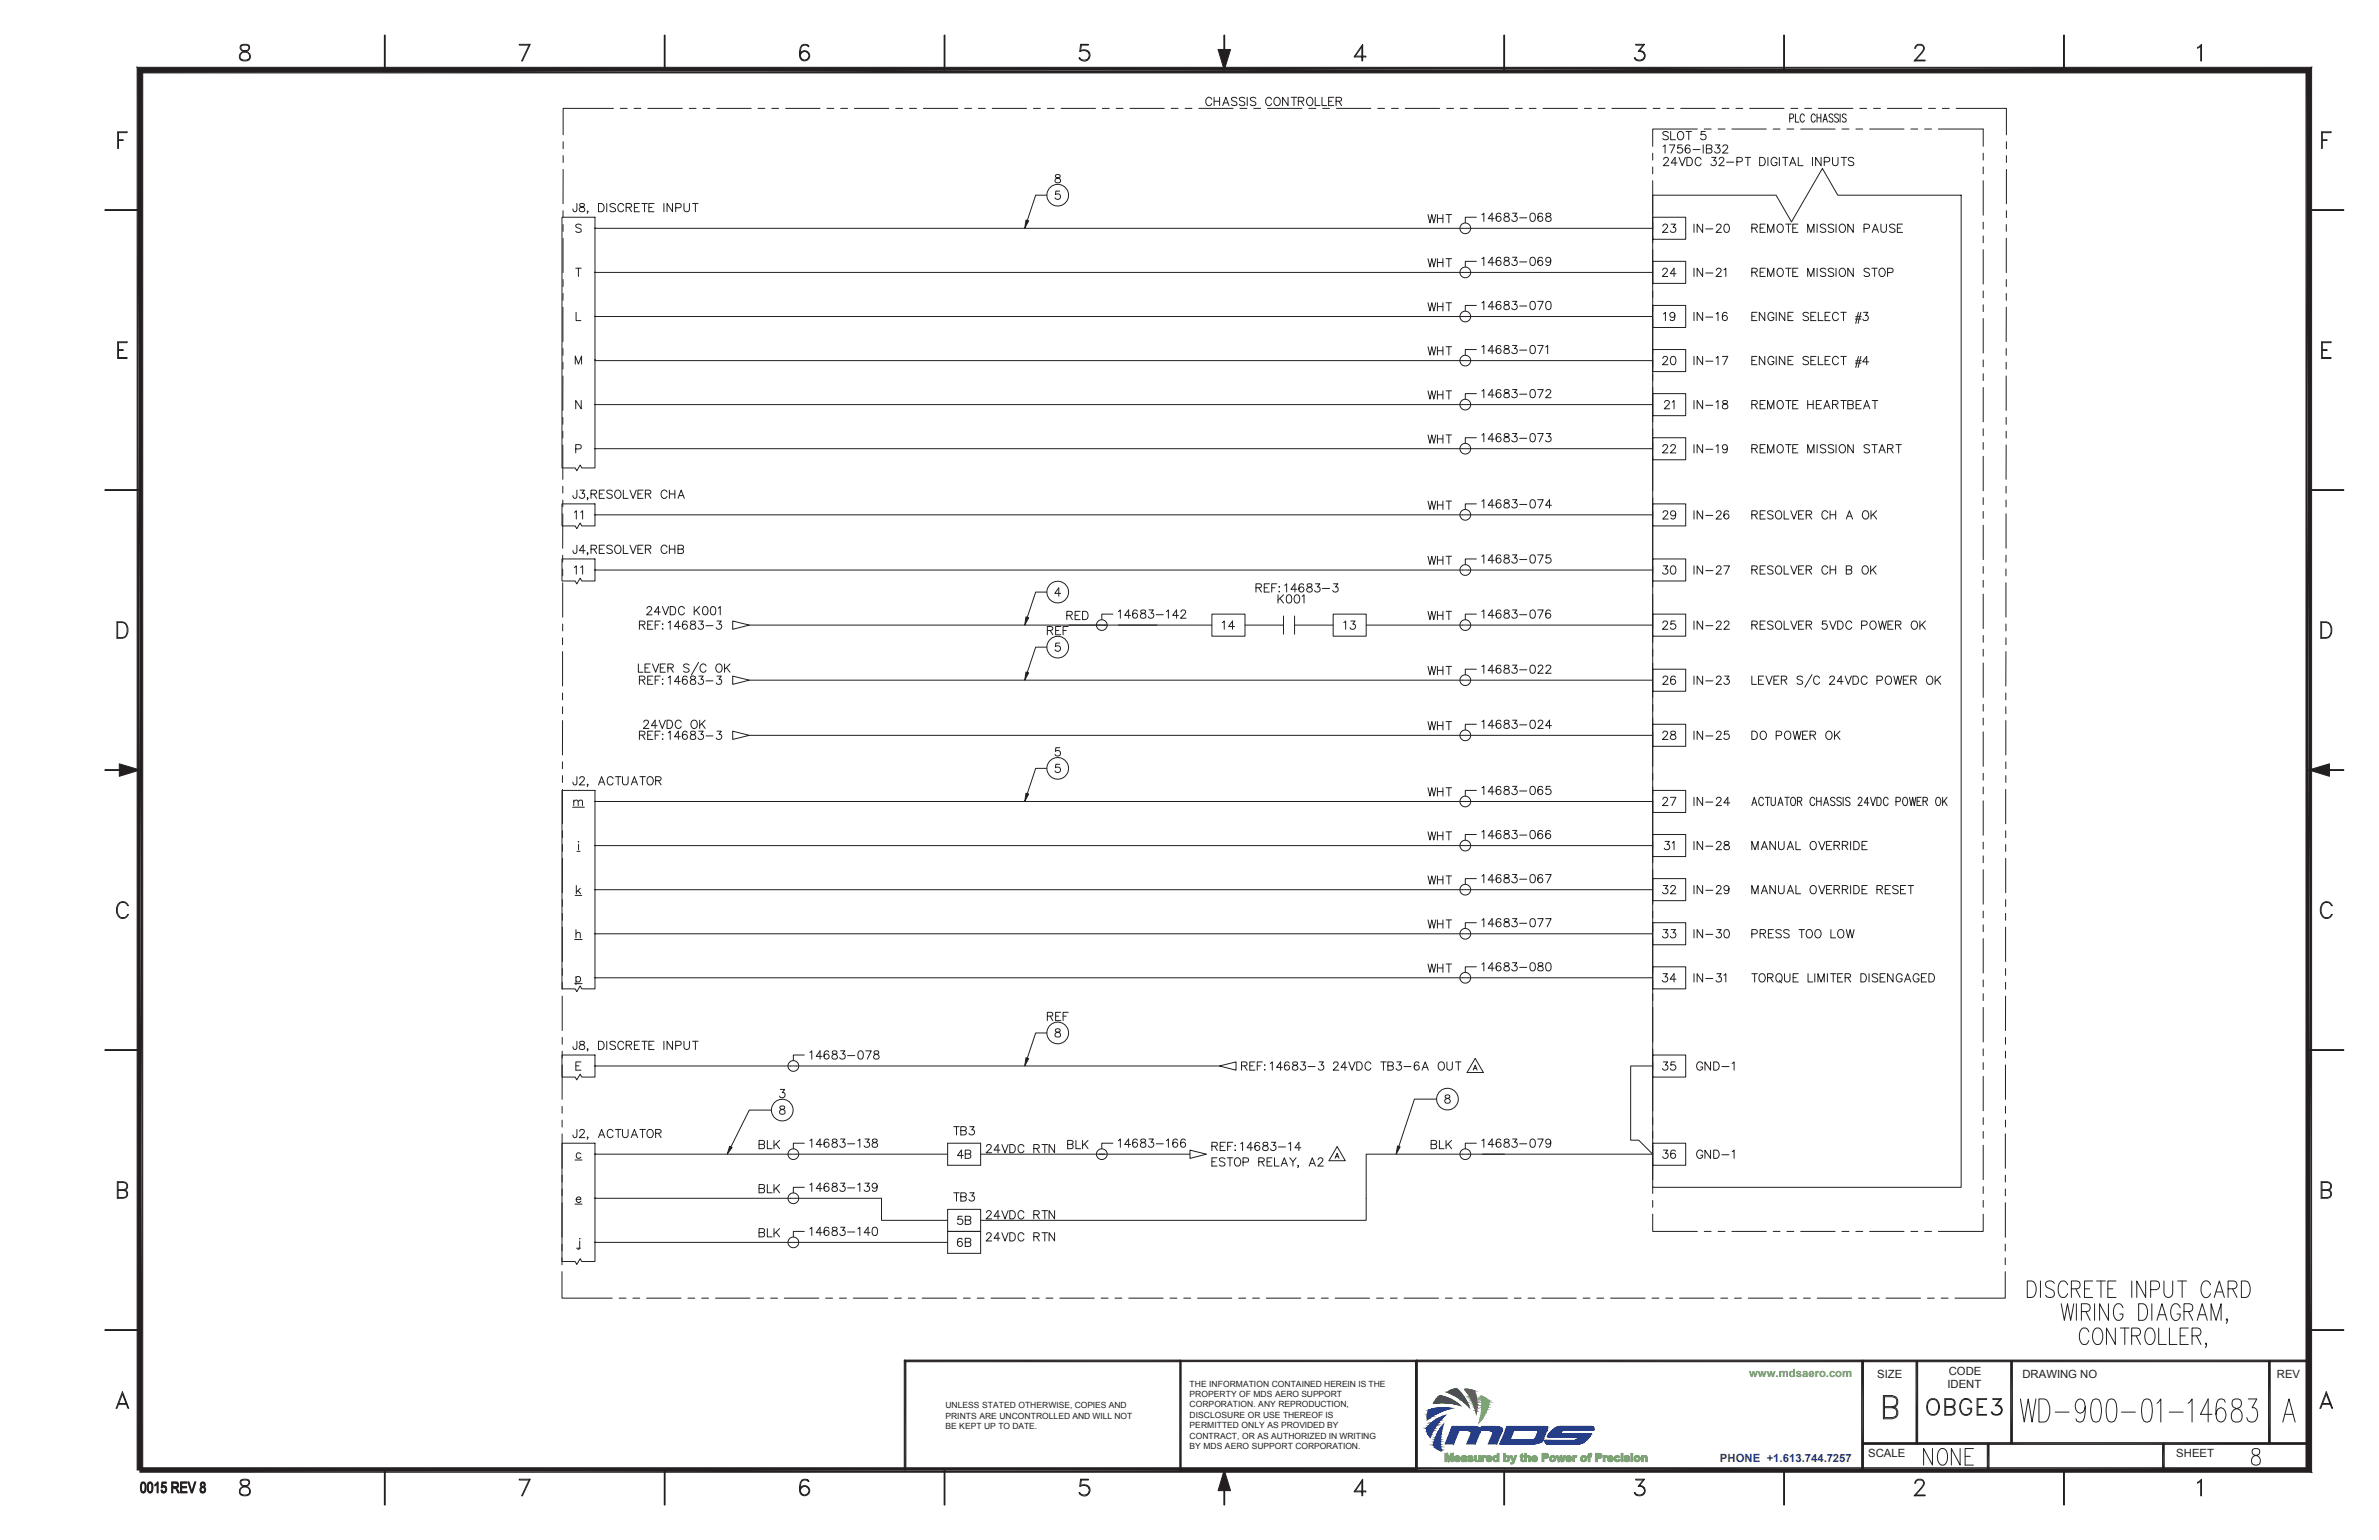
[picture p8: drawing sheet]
<svg xmlns="http://www.w3.org/2000/svg" width="432mm" height="279mm" viewBox="0 0 432 279" stroke-linecap="round" stroke-linejoin="round" font-family="sans-serif">
<defs><g id="words">
<text font-size="2.1" fill="#55a545" x="317.5" y="249.9">www.mdsaero.com</text>
<g font-size="2.1" fill="#231f20">
<text x="340.7" y="250">SIZE</text>
<text x="353.5" y="251.8">IDENT</text>
<text x="353.7" y="249.5">CODE</text>
<text x="367.1" y="250">DRAWING NO</text>
<text x="413.3" y="250">REV</text>
<text x="339.1" y="264.4">SCALE</text>
<text x="395" y="264.4">SHEET</text>
</g>
<text font-size="2.1" fill="#253d87" x="312.2" y="265.2">PHONE +1.613.744.7257</text>
<g font-size="1.5" fill="#231f20">
<text x="215.9" y="251.6">THE INFORMATION CONTAINED HEREIN IS THE</text>
<text x="171.6" y="255.5">UNLESS STATED OTHERWISE, COPIES AND</text>
<text x="171.6" y="257.4">PRINTS ARE UNCONTROLLED AND WILL NOT</text>
<text x="215.9" y="253.5">PROPERTY OF MDS AERO SUPPORT</text>
<text x="215.9" y="255.4">CORPORATION. ANY REPRODUCTION,</text>
<text x="215.9" y="257.2">DISCLOSURE OR USE THEREOF IS</text>
<text x="171.6" y="259.3">BE KEPT UP TO DATE.</text>
<text x="215.9" y="259.1">PERMITTED ONLY AS PROVIDED BY</text>
<text x="215.9" y="261">CONTRACT, OR AS AUTHORIZED IN WRITING</text>
<text x="215.9" y="262.8">BY MDS AERO SUPPORT CORPORATION.</text>
</g>
</g></defs>
<g fill="none" stroke="#253d87" stroke-width=".18">
<path d="M263.3 259.4h9.4M263.4 259.3h9.3M263.4 259.3l9.3 .1h-9.4zM263.4 259.3l9.3 .1zM263.4 259.2h9.3M263.4 259.3h5.4zM263.4 259.3h9.3zM263.4 259.1h5.3M263.4 259.2l5.4 .1h-5.4zM263.4 259.2l5.4 .1zM263.5 259h5.1M263.5 259.1l5.2 .1h-5.3z"/>
<path d="M263.5 259.1h5.1l.1 .1zM263.5 259h4.9M263.5 259l5.1 .1zM263.5 258.9h4.7M263.5 258.9l4.9 .1zM263.6 258.8h4.4M263.6 258.9h4.6zM263.6 258.8h4zM263.6 258.8h4.2zM263.6 258.8l4.4 .1zM268.8 259.3h3.9zM268.8 259.2h3.8"/>
<path d="M268.8 259.2l3.9 .1zM268.8 259.1h3.7M268.8 259.1l3.8 .1h-3.8zM268.8 259.1l3.8 .1zM268.8 259h3.6M268.8 259.1h3.7zM268.9 258.9h3.4M268.9 259l3.5 .1h-3.6zM268.9 259l3.5 .1zM268.9 258.9h3.2M268.9 258.9l3.4 .1zM268.9 258.8h3"/>
<path d="M268.9 258.8l3 .1zM268.9 258.9h3.2zM268.9 258.8h2.6zM268.9 258.8h2.8zM273.3 259.2h7.6M273.4 259.2h7.5M273.4 259.2l7.5 .1zM273.4 259.2h7.5zM273.4 259.1h7.5M273.4 259.1l7.5 .1zM273.4 259h7.5M273.4 259.1h7.5z"/>
<path d="M273.5 259h7.4M273.5 259l7.4 .1zM273.5 258.9h7.3M273.5 259h7.4zM273.5 258.9l7.3 .1zM273.5 258.8h7.2M273.5 258.8l7.3 .1zM273.5 258.8h7.1zM273.5 258.8h7.2zM281.8 259.5l.1-.1 7.4 .1zM281.8 259.4h7.5M281.8 259.5h2z"/>
<path d="M281.8 259.5h2.1zM281.8 259.5h2.1M281.9 259.4h7.4zM281.9 259.4h7.4M281.9 259.4h7.4v.1zM281.9 259.4l.2-.2 7.2 .2zM281.9 259.3h7.4M282.1 259.2h7.2zM282.1 259.2h7.2M282.1 259.2h7.2v.2zM282.2 259.2h7.1zM282.2 259.2h7.1"/>
<path d="M282.2 259.1l7.1 .1zM282.2 259.1h7.1zM282.2 259.1h7.1M282.4 259h6.8M282.4 259.1h6.9zM282.4 259h6.8zM282.4 259l6.8 .1zM282.6 258.9h6.6M282.6 259h6.6zM282.6 258.9h6.6zM282.6 258.9l6.6 .1zM282.7 258.9h6.4z"/>
<path d="M282.7 258.9h6.4M282.7 258.9h6.5zM282.8 258.9h6.3zM282.8 258.8h6.3M282.9 258.8h6.2zM282.9 258.8l6.2 .1zM283 258.8h6zM283 258.8h6.1zM283.1 258.8h5.9zM283.2 258.8h5.8z"/>
</g>
<path d="M281.7 259.5h2z" fill="#253d87"/>
<path d="M263.3 259.5h9.4zM263.3 259.5h9.4M263.3 259.4l9.4 .1h-9.4zM263.3 259.4h9.4v.1zM273.3 259.3l7.5 .2h-7.6zM273.3 259.3h7.6l-.1 .2zM281.7 259.5h2zM281.8 259.5h2zM281.8 259.5h2" fill="none" stroke="#253d87" stroke-width=".18"/>
<path d="M273.2 259.4h7.7" fill="none" stroke="#253d87" stroke-width=".25"/>
<path d="M279.1 259.5h1.7z" fill="#253d87"/>
<path d="M279.1 259.5h1.7z" fill="none" stroke="#253d87" stroke-width=".18"/>
<path d="M279.1 259.5h1.7z" fill="#253d87"/>
<path d="M266.3 259.5h2.5zM266.3 259.5h2.5M270.2 259.5h2.5zM270.2 259.5h2.5M279.1 259.5h1.7z" fill="none" stroke="#253d87" stroke-width=".18"/>
<path d="M279.1 259.5h1.7z" fill="#253d87"/>
<path d="M279.1 259.5h1.7z" fill="none" stroke="#253d87" stroke-width=".18"/>
<path d="M279.1 259.5h1.7z" fill="#253d87"/>
<path d="M279.1 259.5h1.7z" fill="none" stroke="#253d87" stroke-width=".18"/>
<path d="M281.7 259.5h1.9z" fill="#253d87"/>
<path d="M281.7 259.5h1.9z" fill="none" stroke="#253d87" stroke-width=".18"/>
<path d="M281.7 259.5h2z" fill="#253d87"/>
<path d="M281.7 259.5h2z" fill="none" stroke="#253d87" stroke-width=".18"/>
<path d="M279.1 259.5h1.7z" fill="#253d87"/>
<path d="M279.1 259.5h1.7z" fill="none" stroke="#253d87" stroke-width=".18"/>
<path d="M279.1 259.5h1.7z" fill="#253d87"/>
<path d="M266.4 259.5h2.4zM266.4 259.5h2.4M270.3 259.5h2.4zM270.3 259.5h2.4M279.1 259.5h1.7z" fill="none" stroke="#253d87" stroke-width=".18"/>
<path d="M279.1 259.5l1.7 .1z" fill="#253d87"/>
<path d="M279.1 259.5l1.7 .1z" fill="none" stroke="#253d87" stroke-width=".18"/>
<path d="M279.1 259.5l1.7 .1z" fill="#253d87"/>
<path d="M279.1 259.5l1.7 .1z" fill="none" stroke="#253d87" stroke-width=".18"/>
<path d="M281.7 259.5l1.9 .1z" fill="#253d87"/>
<path d="M281.7 259.5l1.9 .1z" fill="none" stroke="#253d87" stroke-width=".18"/>
<path d="M281.7 259.5h1.9z" fill="#253d87"/>
<path d="M281.7 259.5h1.9z" fill="none" stroke="#253d87" stroke-width=".18"/>
<path d="M279.1 259.6h1.6z" fill="#253d87"/>
<path d="M279.1 259.6h1.6z" fill="none" stroke="#253d87" stroke-width=".18"/>
<path d="M279.1 259.6h1.7z" fill="#253d87"/>
<path d="M266.6 259.5l2.1 .1zM266.6 259.5h2.2zM266.6 259.6h2.2M270.5 259.5l2.1 .1zM270.5 259.5h2.2zM270.5 259.6h2.2M279.1 259.6h1.7z" fill="none" stroke="#253d87" stroke-width=".18"/>
<path d="M279.1 259.6h1.6z" fill="#253d87"/>
<path d="M279.1 259.6h1.6z" fill="none" stroke="#253d87" stroke-width=".18"/>
<path d="M279.1 259.6h1.6z" fill="#253d87"/>
<path d="M279.1 259.6h1.6z" fill="none" stroke="#253d87" stroke-width=".18"/>
<path d="M279.2 259.6h1.5z" fill="#253d87"/>
<path d="M279.2 259.6h1.5z" fill="none" stroke="#253d87" stroke-width=".18"/>
<path d="M279.2 259.6h1.5z" fill="#253d87"/>
<path d="M266.7 259.6h2zM266.7 259.6h2M270.6 259.6h2zM270.6 259.6h2M279.2 259.6h1.5z" fill="none" stroke="#253d87" stroke-width=".18"/>
<path d="M279.2 259.6h1.5z" fill="#253d87"/>
<path d="M279.2 259.6h1.5z" fill="none" stroke="#253d87" stroke-width=".18"/>
<path d="M279.2 259.6h1.5z" fill="#253d87"/>
<path d="M279.2 259.6h1.5z" fill="none" stroke="#253d87" stroke-width=".18"/>
<path d="M281.7 259.6l1.8 .1h-1.9z" fill="#253d87"/>
<path d="M281.7 259.6l1.8 .1h-1.9z" fill="none" stroke="#253d87" stroke-width=".18"/>
<path d="M281.7 259.6h1.9z" fill="#253d87"/>
<path d="M281.7 259.6h1.9z" fill="none" stroke="#253d87" stroke-width=".18"/>
<path d="M279.2 259.6l1.5 .1z" fill="#253d87"/>
<path d="M279.2 259.6l1.5 .1z" fill="none" stroke="#253d87" stroke-width=".18"/>
<path d="M279.2 259.6l1.5 .1z" fill="#253d87"/>
<path d="M279.2 259.6l1.5 .1z" fill="none" stroke="#253d87" stroke-width=".18"/>
<path d="M279.2 259.7h1.5z" fill="#253d87"/>
<path d="M279.2 259.7h1.5z" fill="none" stroke="#253d87" stroke-width=".18"/>
<path d="M279.2 259.7h1.5z" fill="#253d87"/>
<path d="M279.2 259.7h1.5z" fill="none" stroke="#253d87" stroke-width=".18"/>
<path d="M270.7 259.6l1.9 .1z" fill="#253d87"/>
<path d="M270.7 259.6l1.9 .1z" fill="none" stroke="#253d87" stroke-width=".18"/>
<path d="M270.7 259.6h1.9z" fill="#253d87"/>
<path d="M270.7 259.6h1.9z" fill="none" stroke="#253d87" stroke-width=".18"/>
<path d="M266.8 259.6l1.9 .1z" fill="#253d87"/>
<path d="M266.8 259.6l1.9 .1z" fill="none" stroke="#253d87" stroke-width=".18"/>
<path d="M266.8 259.6h1.9z" fill="#253d87"/>
<path d="M266.8 259.6h1.9z" fill="none" stroke="#253d87" stroke-width=".18"/>
<path d="M270.8 259.7h1.8z" fill="#253d87"/>
<path d="M270.8 259.7h1.8z" fill="none" stroke="#253d87" stroke-width=".18"/>
<path d="M270.8 259.7h1.8z" fill="#253d87"/>
<path d="M270.8 259.7h1.8z" fill="none" stroke="#253d87" stroke-width=".18"/>
<path d="M266.9 259.7h1.8z" fill="#253d87"/>
<path d="M266.9 259.7h1.8z" fill="none" stroke="#253d87" stroke-width=".18"/>
<path d="M266.9 259.7h1.8z" fill="#253d87"/>
<path d="M266.9 259.7h1.8z" fill="none" stroke="#253d87" stroke-width=".18"/>
<path d="M281.6 259.7h1.8h-1.9z" fill="#253d87"/>
<path d="M281.6 259.7h1.8h-1.9z" fill="none" stroke="#253d87" stroke-width=".18"/>
<path d="M281.6 259.7h1.9z" fill="#253d87"/>
<path d="M281.6 259.7h1.9z" fill="none" stroke="#253d87" stroke-width=".18"/>
<path d="M281.5 259.7l1.9 .1z" fill="#253d87"/>
<path d="M281.5 259.7l1.9 .1z" fill="none" stroke="#253d87" stroke-width=".18"/>
<path d="M281.5 259.7h1.9z" fill="#253d87"/>
<path d="M281.5 259.7h1.9z" fill="none" stroke="#253d87" stroke-width=".18"/>
<path d="M270.9 259.7l1.7 .1z" fill="#253d87"/>
<path d="M270.9 259.7l1.7 .1z" fill="none" stroke="#253d87" stroke-width=".18"/>
<path d="M270.9 259.7h1.7z" fill="#253d87"/>
<path d="M270.9 259.7h1.7z" fill="none" stroke="#253d87" stroke-width=".18"/>
<path d="M267 259.7l1.6 .1z" fill="#253d87"/>
<path d="M267 259.7l1.6 .1z" fill="none" stroke="#253d87" stroke-width=".18"/>
<path d="M267 259.7h1.7z" fill="#253d87"/>
<path d="M267 259.7h1.7z" fill="none" stroke="#253d87" stroke-width=".18"/>
<path d="M270.9 259.8l1.6 .1z" fill="#253d87"/>
<path d="M270.9 259.8l1.6 .1z" fill="none" stroke="#253d87" stroke-width=".18"/>
<path d="M270.9 259.8h1.7z" fill="#253d87"/>
<path d="M270.9 259.8h1.7z" fill="none" stroke="#253d87" stroke-width=".18"/>
<path d="M267 259.8l1.6 .1z" fill="#253d87"/>
<path d="M267 259.8l1.6 .1z" fill="none" stroke="#253d87" stroke-width=".18"/>
<path d="M267 259.8h1.6z" fill="#253d87"/>
<path d="M267 259.8h1.6z" fill="none" stroke="#253d87" stroke-width=".18"/>
<path d="M281.5 259.8l1.8 .1h-1.9z" fill="#253d87"/>
<path d="M281.5 259.8l1.8 .1h-1.9z" fill="none" stroke="#253d87" stroke-width=".18"/>
<path d="M281.5 259.8h1.9l-.1 .1z" fill="#253d87"/>
<path d="M281.5 259.8h1.9l-.1 .1z" fill="none" stroke="#253d87" stroke-width=".18"/>
<path d="M281.4 259.9h1.9z" fill="#253d87"/>
<path d="M281.4 259.9h1.9z" fill="none" stroke="#253d87" stroke-width=".18"/>
<path d="M281.4 259.9h1.9z" fill="#253d87"/>
<path d="M281.4 259.9h1.9z" fill="none" stroke="#253d87" stroke-width=".18"/>
<path d="M281.4 259.9h1.9z" fill="#253d87"/>
<path d="M281.4 259.9h1.9z" fill="none" stroke="#253d87" stroke-width=".18"/>
<path d="M281.4 259.9h1.9z" fill="#253d87"/>
<path d="M281.4 259.9h1.9z" fill="none" stroke="#253d87" stroke-width=".18"/>
<path d="M271 259.9h1.5z" fill="#253d87"/>
<path d="M271 259.9h1.5z" fill="none" stroke="#253d87" stroke-width=".18"/>
<path d="M271 259.9h1.5z" fill="#253d87"/>
<path d="M271 259.9h1.5z" fill="none" stroke="#253d87" stroke-width=".18"/>
<path d="M267 259.9h1.6z" fill="#253d87"/>
<path d="M267 259.9h1.6z" fill="none" stroke="#253d87" stroke-width=".18"/>
<path d="M267 259.9h1.6z" fill="#253d87"/>
<path d="M267 259.9h1.6z" fill="none" stroke="#253d87" stroke-width=".18"/>
<path d="M281.3 259.9h2z" fill="#253d87"/>
<path d="M281.3 259.9h2z" fill="none" stroke="#253d87" stroke-width=".18"/>
<path d="M281.3 259.9h2z" fill="#253d87"/>
<path d="M281.3 259.9h2z" fill="none" stroke="#253d87" stroke-width=".18"/>
<path d="M281.3 259.9l2 .1z" fill="#253d87"/>
<path d="M281.3 259.9l2 .1z" fill="none" stroke="#253d87" stroke-width=".18"/>
<path d="M281.3 259.9l2 .1z" fill="#253d87"/>
<path d="M281.3 259.9l2 .1z" fill="none" stroke="#253d87" stroke-width=".18"/>
<path d="M271 259.9l1.5 .1z" fill="#253d87"/>
<path d="M271 259.9l1.5 .1z" fill="none" stroke="#253d87" stroke-width=".18"/>
<path d="M271 259.9h1.5z" fill="#253d87"/>
<path d="M271 259.9h1.5z" fill="none" stroke="#253d87" stroke-width=".18"/>
<path d="M267 259.9l1.6 .1z" fill="#253d87"/>
<path d="M267 259.9l1.6 .1z" fill="none" stroke="#253d87" stroke-width=".18"/>
<path d="M267 259.9h1.6z" fill="#253d87"/>
<path d="M267 259.9h1.6z" fill="none" stroke="#253d87" stroke-width=".18"/>
<path d="M281.3 260h2z" fill="#253d87"/>
<path d="M281.3 260h2z" fill="none" stroke="#253d87" stroke-width=".18"/>
<path d="M281.3 260h2z" fill="#253d87"/>
<path d="M281.3 260h2z" fill="none" stroke="#253d87" stroke-width=".18"/>
<path d="M281.3 260h2z" fill="#253d87"/>
<path d="M281.3 260h2z" fill="none" stroke="#253d87" stroke-width=".18"/>
<path d="M281.3 260h2z" fill="#253d87"/>
<path d="M281.3 260h2z" fill="none" stroke="#253d87" stroke-width=".18"/>
<path d="M281.3 260h2z" fill="#253d87"/>
<path d="M281.3 260h2z" fill="none" stroke="#253d87" stroke-width=".18"/>
<path d="M281.3 260h2z" fill="#253d87"/>
<g fill="none" stroke="#253d87" stroke-width=".18">
<path d="M281.3 260h2zM280.9 260.5h7.7M280.9 260.5h7.7zM280.9 260.5l7.7 .1zM280.9 260.6h7.7zM280.9 260.6h7.6zM280.9 260.6h7.7M280.9 260.6h7.6M280.9 260.6l7.6 .1zM280.9 260.7h7.6zM280.9 260.7h7.6M281 260.7h7.5z"/>
<path d="M281 260.7h7.5M281.1 260.3l7.5 .2h-7.7zM281.1 260.3h7.7l-.2 .2zM281.1 260.2h7.7zM281.1 260.2l7.7 .1zM281.1 260.2h7.7M281.2 260.1h7.6M281.2 260.2h7.6zM281.2 260.1l7.6 .1zM281.2 260.1h7.6zM281.2 260.1h2.1zM281.2 260.1h2.2z"/>
<path d="M281.2 260.1h7.5zM281.2 260.1h2.1M281.3 260h2M281.3 260l2 .1zM286.3 260.7h2.2zM286.4 260.7h2.1zM286.4 260.7l2 .1zM286.4 260.8h2zM286.4 260.8h2M288.8 260.2l-7.7 .1"/>
</g>
<path d="M280.9 260.4h7.9" fill="none" stroke="#253d87" stroke-width=".25"/>
<path d="M286.4 260.8h2z" fill="#253d87"/>
<path d="M286.4 260.8h2z" fill="none" stroke="#253d87" stroke-width=".18"/>
<path d="M286.4 260.8h2z" fill="#253d87"/>
<path d="M286.4 260.8h2z" fill="none" stroke="#253d87" stroke-width=".18"/>
<path d="M286.4 260.8h2z" fill="#253d87"/>
<path d="M286.4 260.8h2z" fill="none" stroke="#253d87" stroke-width=".18"/>
<path d="M286.4 260.8h2z" fill="#253d87"/>
<path d="M286.4 260.8h2z" fill="none" stroke="#253d87" stroke-width=".18"/>
<path d="M286.4 260.8h2z" fill="#253d87"/>
<path d="M286.4 260.8h2z" fill="none" stroke="#253d87" stroke-width=".18"/>
<path d="M286.4 260.8h2z" fill="#253d87"/>
<path d="M286.4 260.8h2z" fill="none" stroke="#253d87" stroke-width=".18"/>
<path d="M286.4 260.8h2z" fill="#253d87"/>
<path d="M286.4 260.8h2z" fill="none" stroke="#253d87" stroke-width=".18"/>
<path d="M286.4 260.8h2z" fill="#253d87"/>
<path d="M286.4 260.8h2z" fill="none" stroke="#253d87" stroke-width=".18"/>
<path d="M286.4 260.8l2 .1z" fill="#253d87"/>
<path d="M286.4 260.8l2 .1z" fill="none" stroke="#253d87" stroke-width=".18"/>
<path d="M286.4 260.8h2z" fill="#253d87"/>
<path d="M286.4 260.8h2z" fill="none" stroke="#253d87" stroke-width=".18"/>
<path d="M286.4 260.9h1.9z" fill="#253d87"/>
<path d="M286.4 260.9h1.9z" fill="none" stroke="#253d87" stroke-width=".18"/>
<path d="M286.4 260.9h2z" fill="#253d87"/>
<path d="M286.4 260.9h2z" fill="none" stroke="#253d87" stroke-width=".18"/>
<path d="M286.4 260.9h1.9z" fill="#253d87"/>
<path d="M286.4 260.9h1.9z" fill="none" stroke="#253d87" stroke-width=".18"/>
<path d="M286.4 260.9h1.9z" fill="#253d87"/>
<path d="M286.4 260.9h1.9z" fill="none" stroke="#253d87" stroke-width=".18"/>
<path d="M279.2 259.7l1 1.2h-1.6z" fill="#253d87"/>
<path d="M279.2 259.7l1 1.2h-1.6z" fill="none" stroke="#253d87" stroke-width=".18"/>
<path d="M279.2 259.7h1.5l-.5 1.2z" fill="#253d87"/>
<path d="M279.2 259.7h1.5l-.5 1.2z" fill="none" stroke="#253d87" stroke-width=".18"/>
<path d="M278.6 260.9l1.6 .1z" fill="#253d87"/>
<path d="M278.6 260.9l1.6 .1z" fill="none" stroke="#253d87" stroke-width=".18"/>
<path d="M278.6 260.9h1.6z" fill="#253d87"/>
<path d="M278.6 260.9h1.6z" fill="none" stroke="#253d87" stroke-width=".18"/>
<path d="M286.4 260.9l1.8 .1h-1.9z" fill="#253d87"/>
<path d="M286.4 260.9l1.8 .1h-1.9z" fill="none" stroke="#253d87" stroke-width=".18"/>
<path d="M286.4 260.9h1.9l-.1 .1z" fill="#253d87"/>
<path d="M286.4 260.9h1.9l-.1 .1z" fill="none" stroke="#253d87" stroke-width=".18"/>
<path d="M286.3 261h1.9z" fill="#253d87"/>
<path d="M286.3 261h1.9z" fill="none" stroke="#253d87" stroke-width=".18"/>
<path d="M286.3 261h1.9z" fill="#253d87"/>
<path d="M286.3 261h1.9z" fill="none" stroke="#253d87" stroke-width=".18"/>
<path d="M278.6 261l1.5 .1h-1.6z" fill="#253d87"/>
<path d="M278.6 261l1.5 .1h-1.6z" fill="none" stroke="#253d87" stroke-width=".18"/>
<path d="M278.6 261h1.6z" fill="#253d87"/>
<path d="M278.6 261h1.6z" fill="none" stroke="#253d87" stroke-width=".18"/>
<path d="M286.3 261l1.8 .1h-1.9z" fill="#253d87"/>
<path d="M286.3 261l1.8 .1h-1.9z" fill="none" stroke="#253d87" stroke-width=".18"/>
<path d="M286.3 261h1.9z" fill="#253d87"/>
<path d="M286.3 261h1.9z" fill="none" stroke="#253d87" stroke-width=".18"/>
<path d="M278.4 261.1h1.7z" fill="#253d87"/>
<path d="M278.4 261.1h1.7z" fill="none" stroke="#253d87" stroke-width=".18"/>
<path d="M278.5 261.1h1.6z" fill="#253d87"/>
<path d="M278.5 261.1h1.6z" fill="none" stroke="#253d87" stroke-width=".18"/>
<path d="M278.3 261.2h1.8z" fill="#253d87"/>
<path d="M278.3 261.2h1.8z" fill="none" stroke="#253d87" stroke-width=".18"/>
<path d="M278.4 261.1l1.7 .1z" fill="#253d87"/>
<path d="M278.4 261.1l1.7 .1z" fill="none" stroke="#253d87" stroke-width=".18"/>
<path d="M286.2 261.1l1.8 .1h-1.9z" fill="#253d87"/>
<path d="M286.2 261.1l1.8 .1h-1.9z" fill="none" stroke="#253d87" stroke-width=".18"/>
<path d="M286.2 261.1h1.9z" fill="#253d87"/>
<path d="M286.2 261.1h1.9z" fill="none" stroke="#253d87" stroke-width=".18"/>
<path d="M278.2 261.2h1.9z" fill="#253d87"/>
<path d="M278.2 261.2h1.9z" fill="none" stroke="#253d87" stroke-width=".18"/>
<path d="M278.3 261.2h1.8z" fill="#253d87"/>
<path d="M278.3 261.2h1.8z" fill="none" stroke="#253d87" stroke-width=".18"/>
<path d="M286.1 261.2h1.9z" fill="#253d87"/>
<path d="M286.1 261.2h1.9z" fill="none" stroke="#253d87" stroke-width=".18"/>
<path d="M286.1 261.2h1.9z" fill="#253d87"/>
<path d="M278 261.2h2.1zM278 261.2h2.1M286.1 261.2h1.9z" fill="none" stroke="#253d87" stroke-width=".18"/>
<path d="M278.2 261.2h1.9z" fill="#253d87"/>
<path d="M277.9 261.3h2.2zM277.9 261.2h2.2M278 261.2l2.1 .1zM278.2 261.2h1.9z" fill="none" stroke="#253d87" stroke-width=".18"/>
<path d="M273.2 259.5l.9 1.8h-1.6z" fill="#253d87"/>
<path d="M273.2 259.5l.9 1.8h-1.6z" fill="none" stroke="#253d87" stroke-width=".18"/>
<path d="M273.2 259.5h1.6l-.7 1.8z" fill="#253d87"/>
<path d="M273.2 259.5h1.6l-.7 1.8z" fill="none" stroke="#253d87" stroke-width=".18"/>
<path d="M286 261.3h2z" fill="#253d87"/>
<path d="M286 261.3h2z" fill="none" stroke="#253d87" stroke-width=".18"/>
<path d="M286.1 261.2h1.9z" fill="#253d87"/>
<path d="M272.5 261.3h7.6M272.5 261.3h7.6zM285.9 261.3h2zM285.9 261.3h2M286.1 261.2h1.9z" fill="none" stroke="#253d87" stroke-width=".18"/>
<path d="M286 261.3h2z" fill="#253d87"/>
<g fill="none" stroke="#253d87" stroke-width=".18">
<path d="M272.2 262h5.8zM272.2 262h6.1zM272.2 262h6.1M272.3 261.9h6.8M272.3 261.9l6.3 .1zM272.3 261.9h6.5zM272.3 262h6zM272.3 262h6.3zM272.3 261.8h7M272.3 261.9h6.8zM272.3 261.7h7.2M272.3 261.8l6.8 .1z"/>
<path d="M272.3 261.8h7zM272.4 261.7h7.3M272.4 261.7l6.9 .1zM272.4 261.7h7.1zM272.4 261.6h7.5M272.4 261.6l7.1 .1h-7.1zM272.4 261.6h7.3zM272.4 261.5h7.6M272.4 261.5l7.3 .1h-7.3zM272.4 261.5h7.5l-.2 .1zM272.5 261.4h7.6M272.5 261.4l7.4 .1h-7.5z"/>
<path d="M272.5 261.4h7.5l-.1 .1zM272.5 261.3l7.5 .1h-7.5zM272.5 261.3h7.6l-.1 .1zM278.8 261.9l-6.6 .1M280.4 261.3l7.4 .1h-7.4zM280.4 261.3h7.5l-.1 .1zM280.4 261.4l7.3 .1zM280.4 261.4h7.4zM280.4 261.4h7.5M280.4 261.4h7.4M280.4 261.5l7.2 .1h-7.1zM280.4 261.5h7.3l-.1 .1z"/>
<path d="M280.4 261.5h7.3M280.5 261.6h7zM280.5 261.6h7.1zM280.5 261.6l6.9 .1h-6.9zM280.5 261.6h7l-.1 .1zM280.5 261.6h7.1M280.5 261.7h7M280.5 261.7h6.8zM280.5 261.7h6.9zM280.5 261.7h6.9M280.5 261.7l6.7 .1zM280.5 261.8h6.8"/>
<path d="M280.5 261.8l6.6 .1zM280.5 261.8h6.7zM280.5 261.8h6.7M280.6 261.9h6.4zM280.6 261.9h6.5zM280.6 261.9h6.5M280.6 261.9h6.3zM280.6 261.9h6.4M280.6 261.9h6.2zM280.7 261.9l6 .1zM280.7 261.9h6.1zM280.7 262h6.1"/>
<path d="M280.7 262h5.9zM280.7 262h6zM280.7 262h6M280.8 262h5.7zM280.8 262h5.8zM285.8 261.3h2.1zM285.8 261.3h2.1M285.9 261.3h2zM286 261.3h2z"/>
</g>
<path d="M271 260l.7 2h-1.6z" fill="#253d87"/>
<path d="M271 260l.7 2h-1.6z" fill="none" stroke="#253d87" stroke-width=".18"/>
<path d="M271 260h1.5l-.8 2z" fill="#253d87"/>
<path d="M271 260h1.5l-.8 2z" fill="none" stroke="#253d87" stroke-width=".18"/>
<path d="M267 260l.8 2h-1.6z" fill="#253d87"/>
<path d="M267 260l.8 2h-1.6z" fill="none" stroke="#253d87" stroke-width=".18"/>
<path d="M267 260h1.6l-.8 2z" fill="#253d87"/>
<path d="M267 260h1.6l-.8 2z" fill="none" stroke="#253d87" stroke-width=".18"/>
<path d="M263.3 259.5l.5 2.5h-1.5z" fill="#253d87"/>
<path d="M263.3 259.5l.5 2.5h-1.5z" fill="none" stroke="#253d87" stroke-width=".18"/>
<path d="M263.3 259.5h1.5l-1 2.5z" fill="#253d87"/>
<path d="M263.3 259.5h1.5l-1 2.5z" fill="none" stroke="#253d87" stroke-width=".18"/>
<path d="M262 258.4l-.1 .4h-.3z" fill="#253d87"/>
<path d="M262 258.4l-.1 .4h-.3z" fill="none" stroke="#253d87" stroke-width=".18"/>
<path d="M261.6 258.8l.2 .2h-.3z" fill="#253d87"/>
<path d="M261.6 258.8l.2 .2h-.3z" fill="none" stroke="#253d87" stroke-width=".18"/>
<path d="M261.6 258.8h.3l-.1 .2z" fill="#253d87"/>
<path d="M261.6 258.8h.3l-.1 .2z" fill="none" stroke="#253d87" stroke-width=".18"/>
<path d="M261.5 259l.2 .2h-.4z" fill="#253d87"/>
<path d="M261.5 259l.2 .2h-.4z" fill="none" stroke="#253d87" stroke-width=".18"/>
<path d="M261.5 259h.3l-.1 .2z" fill="#253d87"/>
<path d="M261.5 259h.3l-.1 .2z" fill="none" stroke="#253d87" stroke-width=".18"/>
<path d="M261.3 259.2l.4 .4h-.6z" fill="#253d87"/>
<path d="M261.3 259.2l.4 .4h-.6z" fill="none" stroke="#253d87" stroke-width=".18"/>
<path d="M261.3 259.2h.4v.4z" fill="#253d87"/>
<path d="M261.3 259.2h.4v.4z" fill="none" stroke="#253d87" stroke-width=".18"/>
<path d="M261.1 259.6l.5 .1h-.6z" fill="#253d87"/>
<path d="M261.1 259.6l.5 .1h-.6z" fill="none" stroke="#253d87" stroke-width=".18"/>
<path d="M261.1 259.6h.6l-.1 .1z" fill="#253d87"/>
<path d="M261.1 259.6h.6l-.1 .1z" fill="none" stroke="#253d87" stroke-width=".18"/>
<path d="M261 259.7l.6 .5h-.8z" fill="#253d87"/>
<path d="M261 259.7l.6 .5h-.8z" fill="none" stroke="#253d87" stroke-width=".18"/>
<path d="M261 259.7h.6v.5z" fill="#253d87"/>
<path d="M261 259.7h.6v.5z" fill="none" stroke="#253d87" stroke-width=".18"/>
<path d="M260.8 260.2h.8z" fill="#253d87"/>
<path d="M260.8 260.2h.8z" fill="none" stroke="#253d87" stroke-width=".18"/>
<path d="M260.8 260.2h.8z" fill="#253d87"/>
<path d="M260.8 260.2h.8z" fill="none" stroke="#253d87" stroke-width=".18"/>
<path d="M260.8 260.2l.7 .5h-.9z" fill="#253d87"/>
<path d="M260.8 260.2l.7 .5h-.9z" fill="none" stroke="#253d87" stroke-width=".18"/>
<path d="M260.8 260.2h.8l-.1 .5z" fill="#253d87"/>
<path d="M260.8 260.2h.8l-.1 .5z" fill="none" stroke="#253d87" stroke-width=".18"/>
<path d="M260.6 260.7l.9 .1h-1z" fill="#253d87"/>
<path d="M260.6 260.7l.9 .1h-1z" fill="none" stroke="#253d87" stroke-width=".18"/>
<path d="M260.6 260.7h.9v.1z" fill="#253d87"/>
<path d="M260.6 260.7h.9v.1z" fill="none" stroke="#253d87" stroke-width=".18"/>
<path d="M260.5 260.8l1 .4h-1.1z" fill="#253d87"/>
<path d="M260.5 260.8l1 .4h-1.1z" fill="none" stroke="#253d87" stroke-width=".18"/>
<path d="M260.5 260.8h1v.4z" fill="#253d87"/>
<path d="M260.5 260.8h1v.4z" fill="none" stroke="#253d87" stroke-width=".18"/>
<path d="M260.4 261.2l1.1 .3h-1.2z" fill="#253d87"/>
<path d="M260.4 261.2l1.1 .3h-1.2z" fill="none" stroke="#253d87" stroke-width=".18"/>
<path d="M260.4 261.2h1.1v.3z" fill="#253d87"/>
<path d="M260.4 261.2h1.1v.3z" fill="none" stroke="#253d87" stroke-width=".18"/>
<path d="M260.3 261.5l1.2 .2h-1.2z" fill="#253d87"/>
<path d="M260.3 261.5l1.2 .2h-1.2z" fill="none" stroke="#253d87" stroke-width=".18"/>
<path d="M260.3 261.5h1.2v.2z" fill="#253d87"/>
<path d="M260.3 261.5h1.2v.2z" fill="none" stroke="#253d87" stroke-width=".18"/>
<path d="M260.3 261.7l1.2 .4h-1.3z" fill="#253d87"/>
<path d="M260.3 261.7l1.2 .4h-1.3z" fill="none" stroke="#253d87" stroke-width=".18"/>
<path d="M260.3 261.7h1.2v.4z" fill="#253d87"/>
<path d="M260.3 261.7h1.2v.4z" fill="none" stroke="#253d87" stroke-width=".18"/>
<path d="M260.2 262.1l1.3 .1h-1.3z" fill="#253d87"/>
<path d="M260.2 262.1l1.3 .1h-1.3z" fill="none" stroke="#253d87" stroke-width=".18"/>
<path d="M260.2 262.1h1.3v.1z" fill="#253d87"/>
<path d="M260.2 262.1h1.3v.1z" fill="none" stroke="#253d87" stroke-width=".18"/>
<path d="M260.2 262.2l1.3 .3h-1.1z" fill="#253d87"/>
<path d="M260.2 262.2l1.3 .3h-1.1z" fill="none" stroke="#253d87" stroke-width=".18"/>
<path d="M260.2 262.2h1.3v.3z" fill="#253d87"/>
<path d="M260.2 262.2h1.3v.3z" fill="none" stroke="#253d87" stroke-width=".18"/>
<path d="M260.4 262.5l1.1 .2h-.9z" fill="#253d87"/>
<path d="M260.4 262.5l1.1 .2h-.9z" fill="none" stroke="#253d87" stroke-width=".18"/>
<path d="M260.4 262.5h1.1v.2z" fill="#253d87"/>
<path d="M260.4 262.5h1.1v.2z" fill="none" stroke="#253d87" stroke-width=".18"/>
<path d="M260.6 262.7h.9z" fill="#253d87"/>
<path d="M260.6 262.7h.9z" fill="none" stroke="#253d87" stroke-width=".18"/>
<path d="M260.6 262.7h.9z" fill="#253d87"/>
<path d="M260.6 262.7h.9z" fill="none" stroke="#253d87" stroke-width=".18"/>
<path d="M260.7 262.7l.9 .2h-.6z" fill="#253d87"/>
<path d="M260.7 262.7l.9 .2h-.6z" fill="none" stroke="#253d87" stroke-width=".18"/>
<path d="M260.7 262.7h.8l.1 .2z" fill="#253d87"/>
<path d="M260.7 262.7h.8l.1 .2z" fill="none" stroke="#253d87" stroke-width=".18"/>
<path d="M261.3 263.1h.3v.2z" fill="#253d87"/>
<path d="M261.3 263.1h.3v.2z" fill="none" stroke="#253d87" stroke-width=".18"/>
<path d="M261 262.9l.6 .2z" fill="#253d87"/>
<path d="M261 262.9l.6 .2z" fill="none" stroke="#253d87" stroke-width=".18"/>
<path d="M261 262.9h.6v.2z" fill="#253d87"/>
<path d="M261 262.9h.6v.2z" fill="none" stroke="#253d87" stroke-width=".18"/>
<path d="M261.9 257l.4-.2-.2 .2z" fill="#12477a"/>
<path d="M261.9 257l.4-.2-.2 .2z" fill="none" stroke="#12477a" stroke-width=".18"/>
<path d="M261.4 257.2l.5-.2v.2z" fill="#12477a"/>
<path d="M261.4 257.2l.5-.2v.2z" fill="none" stroke="#12477a" stroke-width=".18"/>
<path d="M261.9 257h.2l-.2 .2z" fill="#12477a"/>
<path d="M261.9 257h.2l-.2 .2z" fill="none" stroke="#12477a" stroke-width=".18"/>
<path d="M261.3 257.2h.6z" fill="#12477a"/>
<path d="M261.3 257.2h.6z" fill="none" stroke="#12477a" stroke-width=".18"/>
<path d="M261.4 257.2h.5z" fill="#12477a"/>
<path d="M261.4 257.2h.5z" fill="none" stroke="#12477a" stroke-width=".18"/>
<path d="M260.9 257.4l.4-.2 .4 .2z" fill="#12477a"/>
<path d="M260.9 257.4l.4-.2 .4 .2z" fill="none" stroke="#12477a" stroke-width=".18"/>
<path d="M261.3 257.2h.6l-.2 .2z" fill="#12477a"/>
<path d="M261.3 257.2h.6l-.2 .2z" fill="none" stroke="#12477a" stroke-width=".18"/>
<path d="M260.5 257.6l.4-.2 .6 .2z" fill="#12477a"/>
<path d="M260.5 257.6l.4-.2 .6 .2z" fill="none" stroke="#12477a" stroke-width=".18"/>
<path d="M260.9 257.4h.8l-.2 .2z" fill="#12477a"/>
<path d="M260.9 257.4h.8l-.2 .2z" fill="none" stroke="#12477a" stroke-width=".18"/>
<path d="M260.4 257.7h1z" fill="#12477a"/>
<path d="M260.4 257.7h1z" fill="none" stroke="#12477a" stroke-width=".18"/>
<path d="M260.5 257.6h1z" fill="#12477a"/>
<path d="M260.5 257.6h1z" fill="none" stroke="#12477a" stroke-width=".18"/>
<path d="M260 258l.4-.3 .8 .3z" fill="#12477a"/>
<path d="M260 258l.4-.3 .8 .3z" fill="none" stroke="#12477a" stroke-width=".18"/>
<path d="M260.4 257.7h1l-.2 .3z" fill="#12477a"/>
<path d="M260.4 257.7h1l-.2 .3z" fill="none" stroke="#12477a" stroke-width=".18"/>
<path d="M259.9 258.1l.1-.1 1.1 .1z" fill="#12477a"/>
<path d="M259.9 258.1l.1-.1 1.1 .1z" fill="none" stroke="#12477a" stroke-width=".18"/>
<path d="M260 258h1.2l-.1 .1z" fill="#12477a"/>
<path d="M260 258h1.2l-.1 .1z" fill="none" stroke="#12477a" stroke-width=".18"/>
<path d="M259.6 258.4l.3-.3 1 .3z" fill="#12477a"/>
<path d="M259.6 258.4l.3-.3 1 .3z" fill="none" stroke="#12477a" stroke-width=".18"/>
<path d="M259.9 258.1h1.2l-.2 .3z" fill="#12477a"/>
<path d="M259.9 258.1h1.2l-.2 .3z" fill="none" stroke="#12477a" stroke-width=".18"/>
<path d="M259.6 258.4l1.1 .2h-1.4z" fill="#12477a"/>
<path d="M259.6 258.4l1.1 .2h-1.4z" fill="none" stroke="#12477a" stroke-width=".18"/>
<path d="M259.6 258.4h1.3l-.2 .2z" fill="#12477a"/>
<path d="M259.6 258.4h1.3l-.2 .2z" fill="none" stroke="#12477a" stroke-width=".18"/>
<path d="M259.3 258.6l1.3 .1h-1.4z" fill="#12477a"/>
<path d="M259.3 258.6l1.3 .1h-1.4z" fill="none" stroke="#12477a" stroke-width=".18"/>
<path d="M259.3 258.6h1.4l-.1 .1z" fill="#12477a"/>
<path d="M259.3 258.6h1.4l-.1 .1z" fill="none" stroke="#12477a" stroke-width=".18"/>
<path d="M259.2 258.7l1.2 .4h-1.5z" fill="#12477a"/>
<path d="M259.2 258.7l1.2 .4h-1.5z" fill="none" stroke="#12477a" stroke-width=".18"/>
<path d="M259.2 258.7h1.4l-.2 .4z" fill="#12477a"/>
<path d="M259.2 258.7h1.4l-.2 .4z" fill="none" stroke="#12477a" stroke-width=".18"/>
<path d="M258.9 259.1h1.5z" fill="#12477a"/>
<path d="M258.9 259.1h1.5z" fill="none" stroke="#12477a" stroke-width=".18"/>
<path d="M258.9 259.1h1.5z" fill="#12477a"/>
<path d="M258.9 259.1h1.5z" fill="none" stroke="#12477a" stroke-width=".18"/>
<path d="M258.9 259.1l1.3 .4h-1.2z" fill="#12477a"/>
<path d="M258.9 259.1l1.3 .4h-1.2z" fill="none" stroke="#12477a" stroke-width=".18"/>
<path d="M258.9 259.1h1.5l-.2 .4z" fill="#12477a"/>
<path d="M258.9 259.1h1.5l-.2 .4z" fill="none" stroke="#12477a" stroke-width=".18"/>
<path d="M259 259.5l1.1 .2h-1.1z" fill="#12477a"/>
<path d="M259 259.5l1.1 .2h-1.1z" fill="none" stroke="#12477a" stroke-width=".18"/>
<path d="M259 259.5h1.2l-.1 .2z" fill="#12477a"/>
<path d="M259 259.5h1.2l-.1 .2z" fill="none" stroke="#12477a" stroke-width=".18"/>
<path d="M259 259.7l1 .1h-.9z" fill="#12477a"/>
<path d="M259 259.7l1 .1h-.9z" fill="none" stroke="#12477a" stroke-width=".18"/>
<path d="M259 259.7h1.1l-.1 .1z" fill="#12477a"/>
<path d="M259 259.7h1.1l-.1 .1z" fill="none" stroke="#12477a" stroke-width=".18"/>
<path d="M259.1 259.8l.7 .4h-.6z" fill="#12477a"/>
<path d="M259.1 259.8l.7 .4h-.6z" fill="none" stroke="#12477a" stroke-width=".18"/>
<path d="M259.1 259.8h.9l-.2 .4z" fill="#12477a"/>
<path d="M259.1 259.8h.9l-.2 .4z" fill="none" stroke="#12477a" stroke-width=".18"/>
<path d="M259.2 260.2h.6z" fill="#12477a"/>
<path d="M259.2 260.2h.6z" fill="none" stroke="#12477a" stroke-width=".18"/>
<path d="M259.2 260.2h.6z" fill="#12477a"/>
<path d="M259.2 260.2h.6z" fill="none" stroke="#12477a" stroke-width=".18"/>
<path d="M259.4 260.5h.3l-.1 .3z" fill="#12477a"/>
<path d="M259.4 260.5h.3l-.1 .3z" fill="none" stroke="#12477a" stroke-width=".18"/>
<path d="M259.2 260.2l.5 .3h-.3z" fill="#12477a"/>
<path d="M259.2 260.2l.5 .3h-.3z" fill="none" stroke="#12477a" stroke-width=".18"/>
<path d="M259.2 260.2h.6l-.1 .3z" fill="#12477a"/>
<path d="M259.2 260.2h.6l-.1 .3z" fill="none" stroke="#12477a" stroke-width=".18"/>
<path d="M261.2 253.3l.1-.1 .5 .1z" fill="#2b6d56"/>
<path d="M261.2 253.3l.1-.1 .5 .1z" fill="none" stroke="#2b6d56" stroke-width=".18"/>
<path d="M261 253.4l.2-.1 1.1 .1z" fill="#2b6d56"/>
<path d="M261 253.4l.2-.1 1.1 .1z" fill="none" stroke="#2b6d56" stroke-width=".18"/>
<path d="M261.2 253.3l1.1 .1z" fill="#2b6d56"/>
<path d="M261.2 253.3l1.1 .1z" fill="none" stroke="#2b6d56" stroke-width=".18"/>
<path d="M261 253.4h1.3z" fill="#2b6d56"/>
<path d="M261 253.4h1.3z" fill="none" stroke="#2b6d56" stroke-width=".18"/>
<path d="M261 253.4h1.3z" fill="#2b6d56"/>
<path d="M261 253.4h1.3z" fill="none" stroke="#2b6d56" stroke-width=".18"/>
<path d="M261 253.4l1.8 .2h-1.9z" fill="#2b6d56"/>
<path d="M261 253.4l1.8 .2h-1.9z" fill="none" stroke="#2b6d56" stroke-width=".18"/>
<path d="M261 253.4h1.3l.5 .2z" fill="#2b6d56"/>
<g fill="none" stroke="#2b6d56" stroke-width=".18">
<path d="M260.2 254.4h4.2M260.3 254.3h3.9M260.3 254.4l4.1 .1h-4.2zM260.3 254.4h3.9l.2 .1zM260.3 254.3l3.9 .1zM260.5 254h3.3M260.5 254.1l3.6 .2h-3.8zM260.5 254.1h3.3l.3 .2zM260.6 254l3.2 .1h-3.3zM260.6 254l3.2 .1zM260.6 253.9h3M260.7 253.8h2.6"/>
<path d="M260.7 253.9l2.9 .1h-3zM260.7 253.9h2.6l.3 .1zM260.8 253.7h2.2zM260.8 253.7h2.2M260.8 253.7l2.5 .2h-2.6zM260.8 253.7h2.2l.3 .2zM260.9 253.6l2.1 .1zM261 253.4h1.3l.5 .2z"/>
</g>
<path d="M260.3 254.2h3.8" fill="none" stroke="#2b6d56" stroke-width=".21"/>
<path d="M260.2 254.5h1.2z" fill="#2b6d56"/>
<path d="M260.2 254.5h1.2z" fill="none" stroke="#2b6d56" stroke-width=".18"/>
<path d="M260.2 254.5h1.8z" fill="#2b6d56"/>
<path d="M260.2 254.5h1.8zM262 254.5h2.5zM262 254.5h2.5" fill="none" stroke="#2b6d56" stroke-width=".18"/>
<path d="M260.2 254.5l.6 .1z" fill="#2b6d56"/>
<path d="M260.2 254.5l.6 .1z" fill="none" stroke="#2b6d56" stroke-width=".18"/>
<path d="M260.2 254.5h1.2z" fill="#2b6d56"/>
<path d="M260.2 254.5h1.2z" fill="none" stroke="#2b6d56" stroke-width=".18"/>
<path d="M260.2 254.6h.2z" fill="#2b6d56"/>
<path d="M260.2 254.6h.2z" fill="none" stroke="#2b6d56" stroke-width=".18"/>
<path d="M262.7 254.5l1.8 .1z" fill="#2b6d56"/>
<path d="M262.7 254.5l1.8 .1z" fill="none" stroke="#2b6d56" stroke-width=".18"/>
<path d="M262.7 254.5l1.8 .1z" fill="#2b6d56"/>
<path d="M262.7 254.5l1.8 .1z" fill="none" stroke="#2b6d56" stroke-width=".18"/>
<path d="M260.2 254.6h.2z" fill="#2b6d56"/>
<path d="M260.2 254.6h.2z" fill="none" stroke="#2b6d56" stroke-width=".18"/>
<path d="M260.2 254.6h.6z" fill="#2b6d56"/>
<path d="M260.2 254.6h.6z" fill="none" stroke="#2b6d56" stroke-width=".18"/>
<path d="M263.3 254.6l1.4 .1z" fill="#2b6d56"/>
<path d="M263.3 254.6l1.4 .1z" fill="none" stroke="#2b6d56" stroke-width=".18"/>
<path d="M263.3 254.6l1.4 .1z" fill="#2b6d56"/>
<path d="M263.3 254.6l1.4 .1z" fill="none" stroke="#2b6d56" stroke-width=".18"/>
<path d="M263.8 254.7h.9z" fill="#2b6d56"/>
<path d="M263.8 254.7h.9z" fill="none" stroke="#2b6d56" stroke-width=".18"/>
<path d="M263.8 254.7h.9z" fill="#2b6d56"/>
<path d="M263.8 254.7h.9z" fill="none" stroke="#2b6d56" stroke-width=".18"/>
<path d="M264.5 254.8h.4l.2 .2z" fill="#2b6d56"/>
<path d="M264.5 254.8h.4l.2 .2z" fill="none" stroke="#2b6d56" stroke-width=".18"/>
<path d="M263.9 254.7l1 .1z" fill="#2b6d56"/>
<path d="M263.9 254.7l1 .1z" fill="none" stroke="#2b6d56" stroke-width=".18"/>
<path d="M263.9 254.7h.8l.2 .1z" fill="#2b6d56"/>
<path d="M263.9 254.7h.8l.2 .1z" fill="none" stroke="#2b6d56" stroke-width=".18"/>
<path d="M261.5 255.4h.9z" fill="#1d5968"/>
<path d="M261.5 255.4h.9z" fill="none" stroke="#1d5968" stroke-width=".18"/>
<path d="M261.4 255.4h1z" fill="#1d5968"/>
<path d="M261.4 255.4h1z" fill="none" stroke="#1d5968" stroke-width=".18"/>
<path d="M261.5 255.4h.9z" fill="#1d5968"/>
<path d="M260.9 255.4h2.1zM260.9 255.4h2.1M261.5 255.4h.9z" fill="none" stroke="#1d5968" stroke-width=".18"/>
<path d="M261.4 255.4h1.6z" fill="#1d5968"/>
<g fill="none" stroke="#1d5968" stroke-width=".18">
<path d="M259.2 256.1h2.5M259.2 256.1l2.3 .1h-2.3zM259.2 256.1h2.5l-.2 .1zM259.3 255.8h3.1M259.3 255.9l2.4 .2h-2.5zM259.3 255.9h3l-.6 .2zM259.3 255.8l3 .1zM259.3 255.8h3.1zM259.3 255.8l.5-.1 2.6 .1zM259.3 255.7h3.6M259.8 255.7h3.1zM259.8 255.7h3.1"/>
<path d="M259.8 255.7h3.1l-.5 .1zM259.8 255.7l.5-.2 2.6 .2zM259.8 255.6h3.6M260.3 255.5h3.1zM260.3 255.5h3.1l-.5 .2zM260.4 255.5h3.1zM260.8 255.5h2.2zM260.8 255.4h2.2M260.8 255.5h2.7zM260.9 255.4l2.1 .1zM261.4 255.4h1.6zM263.5 255.5h-3.2"/>
</g>
<path d="M259.2 256h3.1" fill="none" stroke="#1d5968" stroke-width=".21"/>
<path d="M259.2 256.2l1.9 .1h-2z" fill="#1d5968"/>
<path d="M259.2 256.2l1.9 .1h-2zM259.2 256.2h2.3l-.4 .1zM259.2 256.3h2.3" fill="none" stroke="#1d5968" stroke-width=".18"/>
<path d="M259.1 256.3l1.6 .2h-1.6z" fill="#1d5968"/>
<path d="M259.1 256.3l1.6 .2h-1.6z" fill="none" stroke="#1d5968" stroke-width=".18"/>
<path d="M259.1 256.3h2l-.4 .2z" fill="#1d5968"/>
<path d="M259.1 256.3h2l-.4 .2z" fill="none" stroke="#1d5968" stroke-width=".18"/>
<path d="M259.1 256.5l1.5 .1z" fill="#1d5968"/>
<path d="M259.1 256.5l1.5 .1z" fill="none" stroke="#1d5968" stroke-width=".18"/>
<path d="M259.1 256.5h1.6z" fill="#1d5968"/>
<path d="M259.1 256.5h1.6z" fill="none" stroke="#1d5968" stroke-width=".18"/>
<path d="M259.1 256.6l1 .3h-1z" fill="#1d5968"/>
<path d="M259.1 256.6l1 .3h-1z" fill="none" stroke="#1d5968" stroke-width=".18"/>
<path d="M259.1 256.6h1.5l-.5 .3z" fill="#1d5968"/>
<path d="M259.1 256.6h1.5l-.5 .3z" fill="none" stroke="#1d5968" stroke-width=".18"/>
<path d="M259.1 256.9h1z" fill="#1d5968"/>
<path d="M259.1 256.9h1z" fill="none" stroke="#1d5968" stroke-width=".18"/>
<path d="M259.1 256.9h1z" fill="#1d5968"/>
<path d="M259.1 256.9h1z" fill="none" stroke="#1d5968" stroke-width=".18"/>
<path d="M259 256.9l.5 .4h-.5z" fill="#1d5968"/>
<path d="M259 256.9l.5 .4h-.5z" fill="none" stroke="#1d5968" stroke-width=".18"/>
<path d="M259 256.9h1.1l-.6 .4z" fill="#1d5968"/>
<path d="M259 256.9h1.1l-.6 .4z" fill="none" stroke="#1d5968" stroke-width=".18"/>
<path d="M259 257.3h.5l-.5 .3z" fill="#1d5968"/>
<path d="M259 257.3h.5l-.5 .3z" fill="none" stroke="#1d5968" stroke-width=".18"/>
<path d="M259 257.3h.5z" fill="#1d5968"/>
<path d="M259 257.3h.5z" fill="none" stroke="#1d5968" stroke-width=".18"/>
<path d="M259 257.3h.5z" fill="#1d5968"/>
<path d="M259 257.3h.5z" fill="none" stroke="#1d5968" stroke-width=".18"/>
<path d="M264 252h.5z" fill="#387f42"/>
<path d="M264 252h.5z" fill="none" stroke="#387f42" stroke-width=".18"/>
<path d="M263.7 252.1l.3-.1 .6 .1z" fill="#387f42"/>
<path d="M263.7 252.1l.3-.1 .6 .1z" fill="none" stroke="#387f42" stroke-width=".18"/>
<path d="M264 252l.6 .1z" fill="#387f42"/>
<path d="M264 252l.6 .1z" fill="none" stroke="#387f42" stroke-width=".18"/>
<path d="M263.3 252.2l.4-.1 1 .1z" fill="#387f42"/>
<path d="M263.3 252.2l.4-.1 1 .1z" fill="none" stroke="#387f42" stroke-width=".18"/>
<path d="M263.7 252.1h.9l.1 .1z" fill="#387f42"/>
<path d="M263.7 252.1h.9l.1 .1z" fill="none" stroke="#387f42" stroke-width=".18"/>
<path d="M263.3 252.3h1.5z" fill="#387f42"/>
<path d="M263.3 252.3h1.5z" fill="none" stroke="#387f42" stroke-width=".18"/>
<path d="M263.3 252.2l1.5 .1z" fill="#387f42"/>
<path d="M263.3 252.2l1.5 .1z" fill="none" stroke="#387f42" stroke-width=".18"/>
<path d="M263 252.4l.3-.1 1.6 .1z" fill="#387f42"/>
<path d="M263 252.4l.3-.1 1.6 .1z" fill="none" stroke="#387f42" stroke-width=".18"/>
<path d="M263.3 252.3h1.5l.1 .1z" fill="#387f42"/>
<path d="M262.7 252.6h2.4zM262.7 252.6h2.4M262.7 252.6l.3-.2 2.1 .2zM262.8 252.6l2.5 .2h-2.1zM262.8 252.6h2.3l.2 .2zM263 252.4h1.9l.2 .2zM263.2 252.8l2.3 .2h-1.8zM263.2 252.8h2.1l.2 .2zM263.3 252.3h1.5l.1 .1z" fill="none" stroke="#387f42" stroke-width=".18"/>
<path d="M262.7 252.5h2.4M262.8 252.7h2.5" fill="none" stroke="#387f42" stroke-width=".19"/>
<path d="M263.2 252.9h2.3" fill="none" stroke="#387f42" stroke-width=".21"/>
<path d="M263.7 253l1.8 .1z" fill="#387f42"/>
<path d="M263.7 253l1.8 .1z" fill="none" stroke="#387f42" stroke-width=".18"/>
<path d="M263.7 253l1.8 .1z" fill="#387f42"/>
<path d="M263.7 253l1.8 .1z" fill="none" stroke="#387f42" stroke-width=".18"/>
<path d="M263.8 253.1l1.9 .3h-1.3z" fill="#387f42"/>
<path d="M263.8 253.1l1.9 .3h-1.3z" fill="none" stroke="#387f42" stroke-width=".18"/>
<path d="M263.8 253.1h1.7l.2 .3z" fill="#387f42"/>
<path d="M263.8 253.1h1.7l.2 .3z" fill="none" stroke="#387f42" stroke-width=".18"/>
<path d="M264.4 253.4l1.4 .1z" fill="#387f42"/>
<path d="M264.4 253.4l1.4 .1z" fill="none" stroke="#387f42" stroke-width=".18"/>
<path d="M264.4 253.4l1.4 .1z" fill="#387f42"/>
<path d="M264.4 253.4l1.4 .1z" fill="none" stroke="#387f42" stroke-width=".18"/>
<path d="M264.5 253.5l1.4 .2h-1z" fill="#387f42"/>
<path d="M264.5 253.5l1.4 .2h-1z" fill="none" stroke="#387f42" stroke-width=".18"/>
<path d="M264.5 253.5h1.3l.1 .2z" fill="#387f42"/>
<path d="M264.5 253.5h1.3l.1 .2z" fill="none" stroke="#387f42" stroke-width=".18"/>
<path d="M264.9 253.7l1.1 .2h-.9z" fill="#387f42"/>
<path d="M264.9 253.7l1.1 .2h-.9z" fill="none" stroke="#387f42" stroke-width=".18"/>
<path d="M264.9 253.7h1l.1 .2z" fill="#387f42"/>
<path d="M264.9 253.7h1l.1 .2z" fill="none" stroke="#387f42" stroke-width=".18"/>
<path d="M265.1 253.9l1 .2h-.7z" fill="#387f42"/>
<path d="M265.1 253.9l1 .2h-.7z" fill="none" stroke="#387f42" stroke-width=".18"/>
<path d="M265.1 253.9h.9l.1 .2z" fill="#387f42"/>
<path d="M265.1 253.9h.9l.1 .2z" fill="none" stroke="#387f42" stroke-width=".18"/>
<path d="M265.4 254.1l.9 .3h-.6z" fill="#387f42"/>
<path d="M265.4 254.1l.9 .3h-.6z" fill="none" stroke="#387f42" stroke-width=".18"/>
<path d="M265.4 254.1h.7l.2 .3z" fill="#387f42"/>
<path d="M265.4 254.1h.7l.2 .3z" fill="none" stroke="#387f42" stroke-width=".18"/>
<path d="M265.7 254.4l.7 .1z" fill="#387f42"/>
<path d="M265.7 254.4l.7 .1z" fill="none" stroke="#387f42" stroke-width=".18"/>
<path d="M265.7 254.4h.6l.1 .1z" fill="#387f42"/>
<path d="M265.7 254.4h.6l.1 .1z" fill="none" stroke="#387f42" stroke-width=".18"/>
<path d="M265.8 254.5l.7 .4h-.3z" fill="#387f42"/>
<path d="M265.8 254.5l.7 .4h-.3z" fill="none" stroke="#387f42" stroke-width=".18"/>
<path d="M265.8 254.5h.6l.1 .4z" fill="#387f42"/>
<path d="M265.8 254.5h.6l.1 .4z" fill="none" stroke="#387f42" stroke-width=".18"/>
<path d="M266.3 254.9h.3l.1 .5z" fill="#387f42"/>
<path d="M266.3 254.9h.3l.1 .5z" fill="none" stroke="#387f42" stroke-width=".18"/>
<path d="M266.2 254.9h.4z" fill="#387f42"/>
<path d="M266.2 254.9h.4z" fill="none" stroke="#387f42" stroke-width=".18"/>
<path d="M266.2 254.9h.4z" fill="#387f42"/>
<path d="M266.2 254.9h.4z" fill="none" stroke="#387f42" stroke-width=".18"/>
<path d="M265.9 252.1h.6z" fill="#459343"/>
<path d="M265.9 252.1h.6z" fill="none" stroke="#459343" stroke-width=".18"/>
<path d="M265.9 252.1h.7z" fill="#459343"/>
<path d="M265.9 252.1h.7z" fill="none" stroke="#459343" stroke-width=".18"/>
<path d="M265.9 252.1h.7z" fill="#459343"/>
<path d="M265.9 252.1h.7z" fill="none" stroke="#459343" stroke-width=".18"/>
<path d="M265.9 252.1h1.1z" fill="#459343"/>
<path d="M265.9 252.1h1.1z" fill="none" stroke="#459343" stroke-width=".18"/>
<path d="M265.9 252.1h1.1z" fill="#459343"/>
<path d="M265.9 252.1h1.1z" fill="none" stroke="#459343" stroke-width=".18"/>
<path d="M265.9 252.1l1.4 .1z" fill="#459343"/>
<path d="M265.9 252.1l1.4 .1z" fill="none" stroke="#459343" stroke-width=".18"/>
<path d="M265.9 252.1l1.4 .1z" fill="#459343"/>
<path d="M265.9 252.1l1.4 .1z" fill="none" stroke="#459343" stroke-width=".18"/>
<path d="M265.9 252.2l1.8 .1h-1.7z" fill="#459343"/>
<path d="M265.9 252.2l1.8 .1h-1.7z" fill="none" stroke="#459343" stroke-width=".18"/>
<path d="M265.9 252.2l1.8 .1z" fill="#459343"/>
<path d="M265.9 252.2l1.8 .1z" fill="none" stroke="#459343" stroke-width=".18"/>
<path d="M266 252.3l1.7 .3h-1.5z" fill="#459343"/>
<path d="M266 252.3l1.7 .3h-1.5z" fill="none" stroke="#459343" stroke-width=".18"/>
<path d="M266 252.3h1.7v.3z" fill="#459343"/>
<path d="M266 252.3h1.7v.3z" fill="none" stroke="#459343" stroke-width=".18"/>
<path d="M266.2 252.6l1.6 .2h-1.4z" fill="#459343"/>
<path d="M266.2 252.6l1.6 .2h-1.4z" fill="none" stroke="#459343" stroke-width=".18"/>
<path d="M266.2 252.6h1.5l.1 .2z" fill="#459343"/>
<path d="M266.2 252.6h1.5l.1 .2z" fill="none" stroke="#459343" stroke-width=".18"/>
<path d="M266.4 252.8l1.5 .3h-1.3z" fill="#459343"/>
<path d="M266.4 252.8l1.5 .3h-1.3z" fill="none" stroke="#459343" stroke-width=".18"/>
<path d="M266.4 252.8h1.4l.1 .3z" fill="#459343"/>
<path d="M266.4 252.8h1.4l.1 .3z" fill="none" stroke="#459343" stroke-width=".18"/>
<path d="M266.6 253.1l1.3 .2h-1.2z" fill="#459343"/>
<path d="M266.6 253.1l1.3 .2h-1.2z" fill="none" stroke="#459343" stroke-width=".18"/>
<path d="M266.6 253.1h1.3v.2z" fill="#459343"/>
<path d="M266.6 253.1h1.3v.2z" fill="none" stroke="#459343" stroke-width=".18"/>
<path d="M266.7 253.3l1.3 .3h-1.1z" fill="#459343"/>
<path d="M266.7 253.3l1.3 .3h-1.1z" fill="none" stroke="#459343" stroke-width=".18"/>
<path d="M266.7 253.3h1.2l.1 .3z" fill="#459343"/>
<path d="M266.7 253.3h1.2l.1 .3z" fill="none" stroke="#459343" stroke-width=".18"/>
<path d="M266.9 253.6l1.1 .3h-1z" fill="#459343"/>
<path d="M266.9 253.6l1.1 .3h-1z" fill="none" stroke="#459343" stroke-width=".18"/>
<path d="M266.9 253.6h1.1v.3z" fill="#459343"/>
<path d="M266.9 253.6h1.1v.3z" fill="none" stroke="#459343" stroke-width=".18"/>
<path d="M267 253.9l1.1 .3h-.9z" fill="#459343"/>
<path d="M267 253.9l1.1 .3h-.9z" fill="none" stroke="#459343" stroke-width=".18"/>
<path d="M267 253.9h1l.1 .3z" fill="#459343"/>
<path d="M267 253.9h1l.1 .3z" fill="none" stroke="#459343" stroke-width=".18"/>
<path d="M267.2 254.2l.9 .2h-.8z" fill="#459343"/>
<path d="M267.2 254.2l.9 .2h-.8z" fill="none" stroke="#459343" stroke-width=".18"/>
<path d="M267.2 254.2h.9v.2z" fill="#459343"/>
<path d="M267.2 254.2h.9v.2z" fill="none" stroke="#459343" stroke-width=".18"/>
<path d="M267.3 254.4l.8 .3h-.7z" fill="#459343"/>
<path d="M267.3 254.4l.8 .3h-.7z" fill="none" stroke="#459343" stroke-width=".18"/>
<path d="M267.3 254.4h.8v.3z" fill="#459343"/>
<path d="M267.3 254.4h.8v.3z" fill="none" stroke="#459343" stroke-width=".18"/>
<path d="M267.4 254.7l.7 .2h-.6z" fill="#459343"/>
<path d="M267.4 254.7l.7 .2h-.6z" fill="none" stroke="#459343" stroke-width=".18"/>
<path d="M267.4 254.7h.7v.2z" fill="#459343"/>
<path d="M267.4 254.7h.7v.2z" fill="none" stroke="#459343" stroke-width=".18"/>
<path d="M267.5 254.9l.6 .4h-.5z" fill="#459343"/>
<path d="M267.5 254.9l.6 .4h-.5z" fill="none" stroke="#459343" stroke-width=".18"/>
<path d="M267.5 254.9h.6v.4z" fill="#459343"/>
<path d="M267.5 254.9h.6v.4z" fill="none" stroke="#459343" stroke-width=".18"/>
<path d="M267.6 255.3l.5 .2h-.4z" fill="#459343"/>
<path d="M267.6 255.3l.5 .2h-.4z" fill="none" stroke="#459343" stroke-width=".18"/>
<path d="M267.6 255.3h.5v.2z" fill="#459343"/>
<path d="M267.6 255.3h.5v.2z" fill="none" stroke="#459343" stroke-width=".18"/>
<path d="M267.7 255.5l.4 .4h-.3z" fill="#459343"/>
<path d="M267.7 255.5l.4 .4h-.3z" fill="none" stroke="#459343" stroke-width=".18"/>
<path d="M267.7 255.5h.4v.4z" fill="#459343"/>
<path d="M267.7 255.5h.4v.4z" fill="none" stroke="#459343" stroke-width=".18"/>
<path d="M267.8 256h.2l-.1 .5z" fill="#459343"/>
<path d="M267.8 256h.2l-.1 .5z" fill="none" stroke="#459343" stroke-width=".18"/>
<path d="M267.8 255.9l.2 .1z" fill="#459343"/>
<path d="M267.8 255.9l.2 .1z" fill="none" stroke="#459343" stroke-width=".18"/>
<path d="M267.8 255.9h.3z" fill="#459343"/>
<path d="M267.8 255.9h.3z" fill="none" stroke="#459343" stroke-width=".18"/>
<path d="M268.9 253.2l.3 .2h-.3z" fill="#55a545"/>
<path d="M268.9 253.2l.3 .2h-.3z" fill="none" stroke="#55a545" stroke-width=".18"/>
<path d="M268.9 253.4l.6 .2h-.6z" fill="#55a545"/>
<path d="M268.9 253.4l.6 .2h-.6z" fill="none" stroke="#55a545" stroke-width=".18"/>
<path d="M268.9 253.4h.3l.3 .2z" fill="#55a545"/>
<path d="M268.9 253.4h.3l.3 .2z" fill="none" stroke="#55a545" stroke-width=".18"/>
<path d="M268.9 253.6l.9 .2h-.9z" fill="#55a545"/>
<path d="M268.9 253.6l.9 .2h-.9z" fill="none" stroke="#55a545" stroke-width=".18"/>
<path d="M268.9 253.6h.6l.3 .2z" fill="#55a545"/>
<path d="M268.9 253.6h.6l.3 .2z" fill="none" stroke="#55a545" stroke-width=".18"/>
<path d="M268.9 253.8h.9z" fill="#55a545"/>
<path d="M268.9 253.8h.9z" fill="none" stroke="#55a545" stroke-width=".18"/>
<path d="M268.9 253.8h.9z" fill="#55a545"/>
<path d="M268.9 253.8h.9z" fill="none" stroke="#55a545" stroke-width=".18"/>
<path d="M268.9 253.8l1.1 .3h-1.1z" fill="#55a545"/>
<path d="M268.9 253.8l1.1 .3h-1.1z" fill="none" stroke="#55a545" stroke-width=".18"/>
<path d="M268.9 253.8h.9l.2 .3z" fill="#55a545"/>
<path d="M268.9 253.8h.9l.2 .3z" fill="none" stroke="#55a545" stroke-width=".18"/>
<path d="M268.9 254.1l1.4 .2h-1.3z" fill="#55a545"/>
<path d="M268.9 254.1l1.4 .2h-1.3z" fill="none" stroke="#55a545" stroke-width=".18"/>
<path d="M268.9 254.1h1.1l.3 .2z" fill="#55a545"/>
<path d="M268.9 254.1h1.1l.3 .2z" fill="none" stroke="#55a545" stroke-width=".18"/>
<path d="M269 254.3l1.3 .1h-1.3z" fill="#55a545"/>
<path d="M269 254.3l1.3 .1h-1.3z" fill="none" stroke="#55a545" stroke-width=".18"/>
<path d="M269 254.3h1.3v.1z" fill="#55a545"/>
<path d="M269 254.3h1.3v.1z" fill="none" stroke="#55a545" stroke-width=".18"/>
<path d="M269 254.4l1.2 .4h-1.2z" fill="#55a545"/>
<path d="M269 254.4l1.2 .4h-1.2z" fill="none" stroke="#55a545" stroke-width=".18"/>
<path d="M269 254.4h1.3l-.1 .4z" fill="#55a545"/>
<path d="M269 254.4h1.3l-.1 .4z" fill="none" stroke="#55a545" stroke-width=".18"/>
<path d="M269 254.8l1.1 .3h-1.1z" fill="#55a545"/>
<path d="M269 254.8l1.1 .3h-1.1z" fill="none" stroke="#55a545" stroke-width=".18"/>
<path d="M269 254.8h1.2l-.1 .3z" fill="#55a545"/>
<path d="M269 254.8h1.2l-.1 .3z" fill="none" stroke="#55a545" stroke-width=".18"/>
<path d="M269 255.1l1 .3h-1z" fill="#55a545"/>
<path d="M269 255.1l1 .3h-1z" fill="none" stroke="#55a545" stroke-width=".18"/>
<path d="M269 255.1h1.1l-.1 .3z" fill="#55a545"/>
<path d="M269 255.1h1.1l-.1 .3z" fill="none" stroke="#55a545" stroke-width=".18"/>
<path d="M269 255.4l.9 .3h-.9z" fill="#55a545"/>
<path d="M269 255.4l.9 .3h-.9z" fill="none" stroke="#55a545" stroke-width=".18"/>
<path d="M269 255.4h1l-.1 .3z" fill="#55a545"/>
<path d="M269 255.4h1l-.1 .3z" fill="none" stroke="#55a545" stroke-width=".18"/>
<path d="M269 255.7l.9 .2h-1z" fill="#55a545"/>
<path d="M269 255.7l.9 .2h-1z" fill="none" stroke="#55a545" stroke-width=".18"/>
<path d="M269 255.7h.9v.2z" fill="#55a545"/>
<path d="M269 255.7h.9v.2z" fill="none" stroke="#55a545" stroke-width=".18"/>
<path d="M268.9 255.9l.8 .4h-.8z" fill="#55a545"/>
<path d="M268.9 255.9l.8 .4h-.8z" fill="none" stroke="#55a545" stroke-width=".18"/>
<path d="M268.9 255.9h1l-.2 .4z" fill="#55a545"/>
<path d="M268.9 255.9h1l-.2 .4z" fill="none" stroke="#55a545" stroke-width=".18"/>
<path d="M268.9 256.3h.7z" fill="#55a545"/>
<path d="M268.9 256.3h.7z" fill="none" stroke="#55a545" stroke-width=".18"/>
<path d="M268.9 256.3h.8z" fill="#55a545"/>
<path d="M268.9 256.3h.8z" fill="none" stroke="#55a545" stroke-width=".18"/>
<path d="M268.9 256.3l.5 .5h-.6z" fill="#55a545"/>
<path d="M268.9 256.3l.5 .5h-.6z" fill="none" stroke="#55a545" stroke-width=".18"/>
<path d="M268.9 256.3h.7l-.2 .5z" fill="#55a545"/>
<path d="M268.9 256.3h.7l-.2 .5z" fill="none" stroke="#55a545" stroke-width=".18"/>
<path d="M268.8 256.8l.5 .1z" fill="#55a545"/>
<path d="M268.8 256.8l.5 .1z" fill="none" stroke="#55a545" stroke-width=".18"/>
<path d="M268.8 256.8h.6z" fill="#55a545"/>
<path d="M268.8 256.8h.6z" fill="none" stroke="#55a545" stroke-width=".18"/>
<path d="M268.8 256.9l.3 .4h-.4z" fill="#55a545"/>
<path d="M268.8 256.9l.3 .4h-.4z" fill="none" stroke="#55a545" stroke-width=".18"/>
<path d="M268.8 256.9h.5l-.2 .4z" fill="#55a545"/>
<path d="M268.8 256.9h.5l-.2 .4z" fill="none" stroke="#55a545" stroke-width=".18"/>
<path d="M268.7 257.3l.2 .2h-.3z" fill="#55a545"/>
<path d="M268.7 257.3l.2 .2h-.3z" fill="none" stroke="#55a545" stroke-width=".18"/>
<path d="M268.7 257.3h.4l-.2 .2z" fill="#55a545"/>
<path d="M268.7 257.3h.4l-.2 .2z" fill="none" stroke="#55a545" stroke-width=".18"/>
<path d="M268.6 257.7h.2l-.3 .4z" fill="#55a545"/>
<path d="M268.6 257.7h.2l-.3 .4z" fill="none" stroke="#55a545" stroke-width=".18"/>
<path d="M268.6 257.5l.2 .2h-.2z" fill="#55a545"/>
<path d="M268.6 257.5l.2 .2h-.2z" fill="none" stroke="#55a545" stroke-width=".18"/>
<g fill="#55a545">
<path d="M268.6 257.5h.3l-.1 .2z"/>
<path d="M263.3 263.7h.5l-.3 .3-.3 1.2h-.3z" fill-rule="evenodd"/>
</g>
<path d="M263.3 263.7h.5l-.3 .3-.3 1.2h-.3z" fill="none" stroke="#55a545" stroke-width=".18"/>
<path d="M263.8 263.7v1.5h-.3v-1.2z" fill="#55a545"/>
<path d="M263.8 263.7v1.5h-.3v-1.2z" fill="none" stroke="#55a545" stroke-width=".18"/>
<path d="M262.3 263.7h.4l-.1 .3v1.2h-.3z" fill-rule="evenodd" fill="#55a545"/>
<path d="M262.3 263.7h.4l-.1 .3v1.2h-.3z" fill="none" stroke="#55a545" stroke-width=".18"/>
<path d="M262.7 263.7l.3 1-.1 .5-.3-1.2z" fill="#55a545"/>
<path d="M262.7 263.7l.3 1-.1 .5-.3-1.2z" fill="none" stroke="#55a545" stroke-width=".18"/>
<path d="M264.1 265l.9-.1-.4 .3z" fill-rule="evenodd" fill="#55a545"/>
<path d="M264.1 265l.9-.1-.4 .3z" fill="none" stroke="#55a545" stroke-width=".18"/>
<path d="M264.1 264.3h.4l-.2 .2 .7 .1v.1h-.7l.2 .3h-.4l-.1-.4z" fill-rule="evenodd" fill="#55a545"/>
<path d="M264.1 264.3h.4l-.2 .2 .7 .1v.1h-.7l.2 .3h-.4l-.1-.4z" fill="none" stroke="#55a545" stroke-width=".18"/>
<path d="M264.1 264.2a.52 .52 0 0 1 .6-.1 .52 .52 0 0 1 .3 .5l-.7-.1h.4v-.1z" fill-rule="evenodd" fill="#55a545"/>
<path d="M264.1 264.2a.52 .52 0 0 1 .6-.1 .52 .52 0 0 1 .3 .5l-.7-.1h.4v-.1z" fill="none" stroke="#55a545" stroke-width=".18"/>
<path d="M265.9 265.1l.3-.1v.2z" fill-rule="evenodd" fill="#55a545"/>
<path d="M265.9 265.1l.3-.1v.2z" fill="none" stroke="#55a545" stroke-width=".18"/>
<path d="M265.2 264.7l.2-.1 .5 .1-.3 .1-.1 .2h.7l-.8 .2-.2-.3z" fill-rule="evenodd" fill="#55a545"/>
<path d="M265.2 264.7l.2-.1 .5 .1-.3 .1-.1 .2h.7l-.8 .2-.2-.3z" fill="none" stroke="#55a545" stroke-width=".18"/>
<path d="M265.7 264.3l.4-.1 .1 .8h-.5h.1l.1-.3-.5-.1 .5-.1z" fill-rule="evenodd" fill="#55a545"/>
<path d="M265.7 264.3l.4-.1 .1 .8h-.5h.1l.1-.3-.5-.1 .5-.1z" fill="none" stroke="#55a545" stroke-width=".18"/>
<path d="M265.3 264.2l.4-.1 .4 .1-.6 .2h-.3z" fill-rule="evenodd" fill="#55a545"/>
<path d="M265.3 264.2l.4-.1 .4 .1-.6 .2h-.3z" fill="none" stroke="#55a545" stroke-width=".18"/>
<path d="M266.4 264.9l1 .1-.3 .2h-.4z" fill-rule="evenodd" fill="#55a545"/>
<path d="M266.4 264.9l1 .1-.3 .2h-.4z" fill="none" stroke="#55a545" stroke-width=".18"/>
<path d="M266.5 264.2l.4 .1-.2 .1 .6 .2 .1 .4h-.5l.2-.2-.5-.1-.2-.3z" fill-rule="evenodd" fill="#55a545"/>
<path d="M266.5 264.2l.4 .1-.2 .1 .6 .2 .1 .4h-.5l.2-.2-.5-.1-.2-.3z" fill="none" stroke="#55a545" stroke-width=".18"/>
<path d="M266.5 264.2l.6-.1 .3 .3z" fill-rule="evenodd" fill="#55a545"/>
<path d="M266.5 264.2l.6-.1 .3 .3z" fill="none" stroke="#55a545" stroke-width=".18"/>
<path d="M268.4 264.1h.3v1.1l-.6-.2 .3-.1z" fill-rule="evenodd" fill="#55a545"/>
<path d="M268.4 264.1h.3v1.1l-.6-.2 .3-.1z" fill="none" stroke="#55a545" stroke-width=".18"/>
<path d="M267.7 264.1h.3v.9h.4a.41 .41 0 0 1-.4 .2 .41 .41 0 0 1-.3-.4z" fill-rule="evenodd" fill="#55a545"/>
<path d="M267.7 264.1h.3v.9h.4a.41 .41 0 0 1-.4 .2 .41 .41 0 0 1-.3-.4z" fill="none" stroke="#55a545" stroke-width=".18"/>
<path d="M269 264.1h.2v.2h.3l-.2 .2v.7h-.3z" fill-rule="evenodd" fill="#55a545"/>
<path d="M269 264.1h.2v.2h.3l-.2 .2v.7h-.3z" fill="none" stroke="#55a545" stroke-width=".18"/>
<path d="M269.4 264.1h.3l-.1 .3-.4-.1z" fill-rule="evenodd" fill="#55a545"/>
<path d="M269.4 264.1h.3l-.1 .3-.4-.1z" fill="none" stroke="#55a545" stroke-width=".18"/>
<path d="M269.9 265l.9-.1-.4 .3z" fill-rule="evenodd" fill="#55a545"/>
<path d="M269.9 265l.9-.1-.4 .3z" fill="none" stroke="#55a545" stroke-width=".18"/>
<path d="M269.9 264.3h.4l-.3 .2 .8 .1v.1h-.8l.3 .3h-.4l-.2-.4z" fill-rule="evenodd" fill="#55a545"/>
<path d="M269.9 264.3h.4l-.3 .2 .8 .1v.1h-.8l.3 .3h-.4l-.2-.4z" fill="none" stroke="#55a545" stroke-width=".18"/>
<path d="M269.9 264.2a.54 .54 0 0 1 .6-.1 .54 .54 0 0 1 .3 .5l-.8-.1h.5l-.1-.1z" fill-rule="evenodd" fill="#55a545"/>
<path d="M269.9 264.2a.54 .54 0 0 1 .6-.1 .54 .54 0 0 1 .3 .5l-.8-.1h.5l-.1-.1z" fill="none" stroke="#55a545" stroke-width=".18"/>
<path d="M271.1 264.2l.4 .1-.2 .1v.4l.5 .2-.5 .2a.64 .64 0 0 1-.2-1z" fill-rule="evenodd" fill="#55a545"/>
<path d="M271.1 264.2l.4 .1-.2 .1v.4l.5 .2-.5 .2a.64 .64 0 0 1-.2-1z" fill="none" stroke="#55a545" stroke-width=".18"/>
<path d="M271.1 264.2a.46 .46 0 0 1 .7 0z" fill-rule="evenodd" fill="#55a545"/>
<path d="M271.1 264.2a.46 .46 0 0 1 .7 0z" fill="none" stroke="#55a545" stroke-width=".18"/>
<path d="M271.1 264.2h.7v-.5h.3v1.5l-.6-.2a.37 .37 0 0 0 .3-.4 .37 .37 0 0 0-.3-.3z" fill-rule="evenodd" fill="#55a545"/>
<path d="M271.1 264.2h.7v-.5h.3v1.5l-.6-.2a.37 .37 0 0 0 .3-.4 .37 .37 0 0 0-.3-.3z" fill="none" stroke="#55a545" stroke-width=".18"/>
<path d="M273.2 264.2a.51 .51 0 0 1 .7 .1 .51 .51 0 0 1 0 .7 .51 .51 0 0 1-.7 0l.4-.1 .1-.2-.1-.3z" fill-rule="evenodd" fill="#55a545"/>
<path d="M273.2 264.2a.51 .51 0 0 1 .7 .1 .51 .51 0 0 1 0 .7 .51 .51 0 0 1-.7 0l.4-.1 .1-.2-.1-.3z" fill="none" stroke="#55a545" stroke-width=".18"/>
<path d="M272.9 263.7h.3v.5l.3 .1a.37 .37 0 0 0-.3 .3 .37 .37 0 0 0 .3 .4l-.6 .2z" fill-rule="evenodd" fill="#55a545"/>
<path d="M272.9 263.7h.3v.5l.3 .1a.37 .37 0 0 0-.3 .3 .37 .37 0 0 0 .3 .4l-.6 .2z" fill="none" stroke="#55a545" stroke-width=".18"/>
<path d="M274.2 265.4l.5 .1-.5 .1z" fill-rule="evenodd" fill="#55a545"/>
<path d="M274.2 265.4l.5 .1-.5 .1z" fill="none" stroke="#55a545" stroke-width=".18"/>
<path d="M274.1 264.1h.3l.5 1-.2 .4-.4-.1 .2-.2z" fill-rule="evenodd" fill="#55a545"/>
<path d="M274.1 264.1h.3l.5 1-.2 .4-.4-.1 .2-.2z" fill="none" stroke="#55a545" stroke-width=".18"/>
<path d="M275 264.1h.3l-.4 1-.2-.2z" fill="#55a545"/>
<path d="M275 264.1h.3l-.4 1-.2-.2z" fill="none" stroke="#55a545" stroke-width=".18"/>
<path d="M276.1 265l.5-.1v.3h-.4z" fill-rule="evenodd" fill="#55a545"/>
<path d="M276.1 265l.5-.1v.3h-.4z" fill="none" stroke="#55a545" stroke-width=".18"/>
<path d="M276.1 263.9l.3-.2v.4h.2v.2h-.2v.7h-.3v-.7h-.2z" fill-rule="evenodd" fill="#55a545"/>
<path d="M276.1 263.9l.3-.2v.4h.2v.2h-.2v.7h-.3v-.7h-.2z" fill="none" stroke="#55a545" stroke-width=".18"/>
<path d="M277.1 264.2a.4 .4 0 0 1 .5-.1 .4 .4 0 0 1 .2 .4v.7h-.3v-.8z" fill-rule="evenodd" fill="#55a545"/>
<path d="M277.1 264.2a.4 .4 0 0 1 .5-.1 .4 .4 0 0 1 .2 .4v.7h-.3v-.8z" fill="none" stroke="#55a545" stroke-width=".18"/>
<path d="M276.8 263.7h.3v.5l.2 .1-.2 .1v.8h-.3z" fill-rule="evenodd" fill="#55a545"/>
<path d="M276.8 263.7h.3v.5l.2 .1-.2 .1v.8h-.3z" fill="none" stroke="#55a545" stroke-width=".18"/>
<path d="M278.1 265l.9-.1-.3 .3z" fill-rule="evenodd" fill="#55a545"/>
<path d="M278.1 265l.9-.1-.3 .3z" fill="none" stroke="#55a545" stroke-width=".18"/>
<path d="M278.1 264.3h.4l-.2 .2 .7 .1v.1h-.7l.3 .3h-.5l-.1-.4z" fill-rule="evenodd" fill="#55a545"/>
<path d="M278.1 264.3h.4l-.2 .2 .7 .1v.1h-.7l.3 .3h-.5l-.1-.4z" fill="none" stroke="#55a545" stroke-width=".18"/>
<path d="M278.2 264.2a.52 .52 0 0 1 .5-.1 .52 .52 0 0 1 .3 .5l-.7-.1h.4v-.1z" fill-rule="evenodd" fill="#55a545"/>
<path d="M278.2 264.2a.52 .52 0 0 1 .5-.1 .52 .52 0 0 1 .3 .5l-.7-.1h.4v-.1z" fill="none" stroke="#55a545" stroke-width=".18"/>
<path d="M280.4 263.9h.6v.5h-.8l.5-.1v-.3z" fill-rule="evenodd" fill="#55a545"/>
<path d="M280.4 263.9h.6v.5h-.8l.5-.1v-.3z" fill="none" stroke="#55a545" stroke-width=".18"/>
<path d="M279.9 263.7h.7l.4 .2h-.8v.5h.8l-.3 .2h-.5v.6h-.3z" fill-rule="evenodd" fill="#55a545"/>
<path d="M279.9 263.7h.7l.4 .2h-.8v.5h.8l-.3 .2h-.5v.6h-.3z" fill="none" stroke="#55a545" stroke-width=".18"/>
<path d="M281.8 264.3l.4-.1a.58 .58 0 0 1 0 .9 .58 .58 0 0 1-.8-.1l.6-.1v-.5z" fill-rule="evenodd" fill="#55a545"/>
<path d="M281.8 264.3l.4-.1a.58 .58 0 0 1 0 .9 .58 .58 0 0 1-.8-.1l.6-.1v-.5z" fill="none" stroke="#55a545" stroke-width=".18"/>
<path d="M281.5 264.2l.2-.1 .5 .1-.6 .2v.4l.2 .2-.5-.1-.1-.3z" fill-rule="evenodd" fill="#55a545"/>
<path d="M281.5 264.2l.2-.1 .5 .1-.6 .2v.4l.2 .2-.5-.1-.1-.3z" fill="none" stroke="#55a545" stroke-width=".18"/>
<path d="M282.5 264.1h.3l.2 .7-.1 .4z" fill="#55a545"/>
<path d="M282.5 264.1h.3l.2 .7-.1 .4z" fill="none" stroke="#55a545" stroke-width=".18"/>
<path d="M283.2 264.1h.3l-.4 1.1h-.2z" fill-rule="evenodd" fill="#55a545"/>
<path d="M283.2 264.1h.3l-.4 1.1h-.2z" fill="none" stroke="#55a545" stroke-width=".18"/>
<path d="M283.5 264.1l.2 .7-.2 .4-.2-.7z" fill="#55a545"/>
<path d="M283.5 264.1l.2 .7-.2 .4-.2-.7z" fill="none" stroke="#55a545" stroke-width=".18"/>
<path d="M283.9 264.1h.3l-.4 1.1h-.3z" fill-rule="evenodd" fill="#55a545"/>
<path d="M283.9 264.1h.3l-.4 1.1h-.3z" fill="none" stroke="#55a545" stroke-width=".18"/>
<path d="M284.3 265l.9-.1-.3 .3z" fill-rule="evenodd" fill="#55a545"/>
<path d="M284.3 265l.9-.1-.3 .3z" fill="none" stroke="#55a545" stroke-width=".18"/>
<path d="M284.3 264.3h.5l-.3 .2 .8 .1v.1h-.8l.3 .3h-.5l-.1-.4z" fill-rule="evenodd" fill="#55a545"/>
<path d="M284.3 264.3h.5l-.3 .2 .8 .1v.1h-.8l.3 .3h-.5l-.1-.4z" fill="none" stroke="#55a545" stroke-width=".18"/>
<path d="M284.4 264.2a.52 .52 0 0 1 .5-.1 .52 .52 0 0 1 .4 .5l-.8-.1h.5l-.1-.1z" fill-rule="evenodd" fill="#55a545"/>
<path d="M284.4 264.2a.52 .52 0 0 1 .5-.1 .52 .52 0 0 1 .4 .5l-.8-.1h.5l-.1-.1z" fill="none" stroke="#55a545" stroke-width=".18"/>
<path d="M285.5 264.1h.3v.2h.2l-.2 .2v.7h-.3z" fill-rule="evenodd" fill="#55a545"/>
<path d="M285.5 264.1h.3v.2h.2l-.2 .2v.7h-.3z" fill="none" stroke="#55a545" stroke-width=".18"/>
<path d="M285.9 264.1h.3l-.1 .3-.3-.1z" fill-rule="evenodd" fill="#55a545"/>
<path d="M285.9 264.1h.3l-.1 .3-.3-.1z" fill="none" stroke="#55a545" stroke-width=".18"/>
<path d="M287.5 264.3l.4-.1a.58 .58 0 0 1-.1 .9 .58 .58 0 0 1-.8-.1l.7-.1v-.5z" fill-rule="evenodd" fill="#55a545"/>
<path d="M287.5 264.3l.4-.1a.58 .58 0 0 1-.1 .9 .58 .58 0 0 1-.8-.1l.7-.1v-.5z" fill="none" stroke="#55a545" stroke-width=".18"/>
<path d="M287.1 264.2l.3-.1 .5 .1-.6 .2-.1 .4 .3 .2-.5-.1-.1-.3z" fill-rule="evenodd" fill="#55a545"/>
<path d="M287.1 264.2l.3-.1 .5 .1-.6 .2-.1 .4 .3 .2-.5-.1-.1-.3z" fill="none" stroke="#55a545" stroke-width=".18"/>
<path d="M288.3 263.8l.4 .1-.1 .2h.2v.2h-.2v.9h-.3v-.9h-.2v-.2h.2z" fill-rule="evenodd" fill="#55a545"/>
<path d="M288.3 263.8l.4 .1-.1 .2h.2v.2h-.2v.9h-.3v-.9h-.2v-.2h.2z" fill="none" stroke="#55a545" stroke-width=".18"/>
<path d="M288.4 263.7h.5l-.1 .2-.5-.1z" fill-rule="evenodd" fill="#55a545"/>
<path d="M288.4 263.7h.5l-.1 .2-.5-.1z" fill="none" stroke="#55a545" stroke-width=".18"/>
<path d="M290 263.9h.7v.5h-.8h.4l.1-.2v-.2z" fill-rule="evenodd" fill="#55a545"/>
<path d="M290 263.9h.7v.5h-.8h.4l.1-.2v-.2z" fill="none" stroke="#55a545" stroke-width=".18"/>
<path d="M289.6 263.7h.7l.3 .1-.7 .1v.5h.8a.69 .69 0 0 1-.8 .2v.6h-.3z" fill-rule="evenodd" fill="#55a545"/>
<path d="M289.6 263.7h.7l.3 .1-.7 .1v.5h.8a.69 .69 0 0 1-.8 .2v.6h-.3z" fill="none" stroke="#55a545" stroke-width=".18"/>
<path d="M291 264.1h.3v.2h.2l-.2 .2v.7h-.3z" fill-rule="evenodd" fill="#55a545"/>
<path d="M291 264.1h.3v.2h.2l-.2 .2v.7h-.3z" fill="none" stroke="#55a545" stroke-width=".18"/>
<path d="M291.4 264.1h.3l-.1 .3-.3-.1z" fill-rule="evenodd" fill="#55a545"/>
<path d="M291.4 264.1h.3l-.1 .3-.3-.1z" fill="none" stroke="#55a545" stroke-width=".18"/>
<path d="M291.9 265l.9-.1-.4 .3z" fill-rule="evenodd" fill="#55a545"/>
<path d="M291.9 265l.9-.1-.4 .3z" fill="none" stroke="#55a545" stroke-width=".18"/>
<path d="M291.9 264.3h.4l-.2 .2 .7 .1v.1h-.7l.2 .3h-.4l-.1-.4z" fill-rule="evenodd" fill="#55a545"/>
<path d="M291.9 264.3h.4l-.2 .2 .7 .1v.1h-.7l.2 .3h-.4l-.1-.4z" fill="none" stroke="#55a545" stroke-width=".18"/>
<path d="M291.9 264.2a.52 .52 0 0 1 .6-.1 .52 .52 0 0 1 .3 .5l-.7-.1h.4v-.1z" fill-rule="evenodd" fill="#55a545"/>
<path d="M291.9 264.2a.52 .52 0 0 1 .6-.1 .52 .52 0 0 1 .3 .5l-.7-.1h.4v-.1z" fill="none" stroke="#55a545" stroke-width=".18"/>
<path d="M293.5 265l.3-.2h.2v.2z" fill-rule="evenodd" fill="#55a545"/>
<path d="M293.5 265l.3-.2h.2v.2z" fill="none" stroke="#55a545" stroke-width=".18"/>
<path d="M293.1 264.3h.4l-.2 .3v.3l.7 .1a.56 .56 0 0 1-.9 .1 .56 .56 0 0 1 0-.8z" fill-rule="evenodd" fill="#55a545"/>
<path d="M293.1 264.3h.4l-.2 .3v.3l.7 .1a.56 .56 0 0 1-.9 .1 .56 .56 0 0 1 0-.8z" fill="none" stroke="#55a545" stroke-width=".18"/>
<path d="M293.1 264.2l.7-.1 .2 .3-.3 .1v-.1z" fill-rule="evenodd" fill="#55a545"/>
<path d="M293.1 264.2l.7-.1 .2 .3-.3 .1v-.1z" fill="none" stroke="#55a545" stroke-width=".18"/>
<path d="M294.3 264.1h.3v1.1h-.3z" fill-rule="evenodd" fill="#55a545"/>
<path d="M294.3 264.1h.3v1.1h-.3z" fill="none" stroke="#55a545" stroke-width=".18"/>
<path d="M294.3 263.7h.3v.2h-.3z" fill-rule="evenodd" fill="#55a545"/>
<path d="M294.3 263.7h.3v.2h-.3z" fill="none" stroke="#55a545" stroke-width=".18"/>
<path d="M294.7 264.9l1 .1-.2 .2h-.4z" fill-rule="evenodd" fill="#55a545"/>
<path d="M294.7 264.9l1 .1-.2 .2h-.4z" fill="none" stroke="#55a545" stroke-width=".18"/>
<path d="M294.9 264.2l.4 .1h-.2v.1l.6 .2v.4h-.4l.2-.2-.6-.2-.1-.1z" fill-rule="evenodd" fill="#55a545"/>
<path d="M294.9 264.2l.4 .1h-.2v.1l.6 .2v.4h-.4l.2-.2-.6-.2-.1-.1z" fill="none" stroke="#55a545" stroke-width=".18"/>
<path d="M294.9 264.2l.6-.1 .2 .3z" fill-rule="evenodd" fill="#55a545"/>
<path d="M294.9 264.2l.6-.1 .2 .3z" fill="none" stroke="#55a545" stroke-width=".18"/>
<path d="M296 264.1h.3v1.1h-.3z" fill-rule="evenodd" fill="#55a545"/>
<path d="M296 264.1h.3v1.1h-.3z" fill="none" stroke="#55a545" stroke-width=".18"/>
<path d="M296 263.7h.3v.2h-.3z" fill-rule="evenodd" fill="#55a545"/>
<path d="M296 263.7h.3v.2h-.3z" fill="none" stroke="#55a545" stroke-width=".18"/>
<path d="M297.2 264.3l.4-.1a.58 .58 0 0 1-.1 .9 .58 .58 0 0 1-.8-.1l.6-.1 .1-.5z" fill-rule="evenodd" fill="#55a545"/>
<path d="M297.2 264.3l.4-.1a.58 .58 0 0 1-.1 .9 .58 .58 0 0 1-.8-.1l.6-.1 .1-.5z" fill="none" stroke="#55a545" stroke-width=".18"/>
<path d="M296.8 264.2l.4-.1 .4 .1-.4 .1a.36 .36 0 0 0-.3 .5l.3 .2h-.5a.62 .62 0 0 1 .1-.8z" fill-rule="evenodd" fill="#55a545"/>
<path d="M296.8 264.2l.4-.1 .4 .1-.4 .1a.36 .36 0 0 0-.3 .5l.3 .2h-.5a.62 .62 0 0 1 .1-.8z" fill="none" stroke="#55a545" stroke-width=".18"/>
<path d="M298 264.1h.2v.2h.3l-.2 .1v.8h-.3z" fill-rule="evenodd" fill="#55a545"/>
<path d="M298 264.1h.2v.2h.3l-.2 .1v.8h-.3z" fill="none" stroke="#55a545" stroke-width=".18"/>
<path d="M298.4 264.1a.4 .4 0 0 1 .4 0 .4 .4 0 0 1 .2 .4v.7h-.3v-.8l-.5-.1z" fill-rule="evenodd" fill="#55a545"/>
<path d="M268.6 257.5h.3l-.1 .2zM298.4 264.1a.4 .4 0 0 1 .4 0 .4 .4 0 0 1 .2 .4v.7h-.3v-.8l-.5-.1z" fill="none" stroke="#55a545" stroke-width=".18"/>
<path d="M257.1 246.9h81" fill="none" stroke="#231f20" stroke-width=".3"/>
<path d="M257.1 246.8h81v.3h-81z" fill="none" stroke="#231f20" stroke-width=".18"/>
<g fill="#231f20">
<path d="M25.4 266.3h393.1l-393.1 .8z"/>
<path d="M25.4 267.1l393.1-.8 1.1 .8z"/>
</g>
<path d="M25.4 266.3h393.1l1.1 .8h-394.2z" fill="none" stroke="#231f20" stroke-width=".18"/>
<g fill="#231f20">
<path d="M418.5 13.2l1.1 253.9-1.1-.8z"/>
<path d="M419.6 12.2v254.9l-1.1-253.9z"/>
</g>
<path d="M419.6 12.2v254.9l-1.1-.8v-253.1z" fill="none" stroke="#231f20" stroke-width=".18"/>
<g fill="#231f20">
<path d="M25.9 13.2l393.7-1-1.1 1z"/>
<path d="M24.9 12.2h394.7l-393.7 1z"/>
</g>
<path d="M24.9 12.2h394.7l-1.1 1h-392.6z" fill="none" stroke="#231f20" stroke-width=".18"/>
<g fill="#231f20">
<path d="M24.9 12.2l1 1v253.5z"/>
<path d="M24.9 12.2l1 254.5h-1z"/>
</g>
<g fill="none" stroke="#231f20" stroke-width=".18">
<path d="M24.9 12.2l1 1v253.5h-1zM43.6 271l.4 .2M43.7 268.5a.71 .71 0 0 0 .5 1.2 1.04 1.04 0 0 1 1.1 .7l-.1 .7a1.14 1.14 0 0 1-1.6-.3 .81 .81 0 0 1 .6-1 1.09 1.09 0 0 0 1.1-.7l-.1-.6-.5-.1zM43.7 268.7l.5-.2 1 .2M43.9 268.5a.6 .6 0 0 0 .3 1 1.06 1.06 0 0 1 1.1 .5 1.06 1.06 0 0 1-.1 1.2 1.2 1.2 0 0 1-1.7-.4 1.13 1.13 0 0 1 1.2-1.3 .59 .59 0 0 0 .3-1M69.8 266.7h.1v6.3h-.1zM69.8 266.7v6.3M96.1 268.4l-1.4 3h.1l1.4-3h-1.9v.1h1.8M120.6 266.7h.1v6.3h-.1zM120.6 266.7v6.3M145.3 270.7l.2 .4 .5 .1 .5-.1 .3-.4M145.3 270.2l.2-.4 .5-.1 .5 .1 .3 .4"/>
<path d="M145.5 268.7l.5-.2 .7 .2M145.7 268.5a2.8 2.8 0 0 0-.3 2.5l.4 .2M145.8 269.7l-.4 .2-.1 .5M146.3 269.7a.85 .85 0 0 1 .4 1.3l-.4 .2M146.5 268.5l.2 .3h.1a.86 .86 0 0 0-.8-.4 .86 .86 0 0 0-.7 .5 2.9 2.9 0 0 0 0 2.1 .93 .93 0 0 0 1.4 .1 .93 .93 0 0 0-.1-1.4 .93 .93 0 0 0-1.3 .2M171.4 266.7h.1v6.3h-.1zM171.4 266.7v6.3M196 271l.4 .2M197.1 269.5a.92 .92 0 0 1 .6 .9 .92 .92 0 0 1-.6 .8M197.7 270.1a1.21 1.21 0 0 0-1.7-.4l.1-1.3h1.4v.1h-1.2l-.2 1a1.11 1.11 0 0 1 1.7 1 1.03 1.03 0 0 1-1.3 .9l-.5-.3-.2-.3h.2a.96 .96 0 0 0 .9 .5 .96 .96 0 0 0 .8-.6M222.1 266.7h.2v6.3h-.2zM222.2 266.7v6.3"/>
<path d="M245.9 270.5h2v.2h-2.1l1.5-2.3v3h-.1v-2.6l-1.3 1.9"/>
</g>
<path d="M25.7 269h.3l-.2 .2a1.58 1.58 0 0 0 .2 1.5l.3 .1a.5 .5 0 0 1-.6 0 .5 .5 0 0 1-.2-.6v-.6z" fill-rule="evenodd" fill="#231f20"/>
<path d="M25.7 269h.3l-.2 .2a1.58 1.58 0 0 0 .2 1.5l.3 .1a.5 .5 0 0 1-.6 0 .5 .5 0 0 1-.2-.6v-.6z" fill="none" stroke="#231f20" stroke-width=".18"/>
<path d="M25.7 269a.55 .55 0 0 1 .7 0 .55 .55 0 0 1 .1 .6v.8l-.2 .4-.3-.1 .2-.1a1.51 1.51 0 0 0-.1-1.5l-.4-.1z" fill-rule="evenodd" fill="#231f20"/>
<path d="M25.7 269a.55 .55 0 0 1 .7 0 .55 .55 0 0 1 .1 .6v.8l-.2 .4-.3-.1 .2-.1a1.51 1.51 0 0 0-.1-1.5l-.4-.1z" fill="none" stroke="#231f20" stroke-width=".18"/>
<path d="M26.9 269h.3a1.22 1.22 0 0 0 0 1.7l.3 .1-.2 .1a.87 .87 0 0 1-.6-1.3z" fill-rule="evenodd" fill="#231f20"/>
<path d="M26.9 269h.3a1.22 1.22 0 0 0 0 1.7l.3 .1-.2 .1a.87 .87 0 0 1-.6-1.3z" fill="none" stroke="#231f20" stroke-width=".18"/>
<path d="M26.9 269l.3-.1a.88 .88 0 0 1 .5 1.3l-.2 .6-.3-.1 .3-.4 .1-.8-.1-.3-.3-.2h-.3z" fill-rule="evenodd" fill="#231f20"/>
<path d="M26.9 269l.3-.1a.88 .88 0 0 1 .5 1.3l-.2 .6-.3-.1 .3-.4 .1-.8-.1-.3-.3-.2h-.3z" fill="none" stroke="#231f20" stroke-width=".18"/>
<path d="M28.1 269.3l.2-.1 .2 .1-.4 .3z" fill-rule="evenodd" fill="#231f20"/>
<path d="M28.1 269.3l.2-.1 .2 .1-.4 .3z" fill="none" stroke="#231f20" stroke-width=".18"/>
<path d="M28.6 268.9h.1v1.9h-.2v-1.5l-.2-.1z" fill-rule="evenodd" fill="#231f20"/>
<path d="M28.6 268.9h.1v1.9h-.2v-1.5l-.2-.1z" fill="none" stroke="#231f20" stroke-width=".18"/>
<path d="M29.2 270.3h.2l.1 .3 .2 .1h-.3z" fill-rule="evenodd" fill="#231f20"/>
<path d="M29.2 270.3h.2l.1 .3 .2 .1h-.3z" fill="none" stroke="#231f20" stroke-width=".18"/>
<path d="M29.7 269.7h.4a.65 .65 0 0 1 .1 .9 .65 .65 0 0 1-.8 .1h.3a.49 .49 0 0 0 .4-.5 .49 .49 0 0 0-.4-.5z" fill-rule="evenodd" fill="#231f20"/>
<path d="M29.7 269.7h.4a.65 .65 0 0 1 .1 .9 .65 .65 0 0 1-.8 .1h.3a.49 .49 0 0 0 .4-.5 .49 .49 0 0 0-.4-.5z" fill="none" stroke="#231f20" stroke-width=".18"/>
<path d="M29.5 269.7a.44 .44 0 0 1 .6 0z" fill-rule="evenodd" fill="#231f20"/>
<path d="M29.5 269.7a.44 .44 0 0 1 .6 0z" fill="none" stroke="#231f20" stroke-width=".18"/>
<path d="M29.4 268.9h.8v.2h-.7v.6h.6l-.8 .2z" fill-rule="evenodd" fill="#231f20"/>
<path d="M29.4 268.9h.8v.2h-.7v.6h.6l-.8 .2z" fill="none" stroke="#231f20" stroke-width=".18"/>
<path d="M31.6 270h.5l.5 .8h-.3l-.5-.8z" fill-rule="evenodd" fill="#231f20"/>
<path d="M31.6 270h.5l.5 .8h-.3l-.5-.8z" fill="none" stroke="#231f20" stroke-width=".18"/>
<path d="M31.9 269.1l.3-.2 .2 .2-.1 .7-.9-.1h.6l.2-.1-.1-.4z" fill-rule="evenodd" fill="#231f20"/>
<path d="M31.9 269.1l.3-.2 .2 .2-.1 .7-.9-.1h.6l.2-.1-.1-.4z" fill="none" stroke="#231f20" stroke-width=".18"/>
<path d="M31.2 268.9h1l-.3 .2h-.5v.6l.9 .1-.3 .1-.6 .1v.8h-.2z" fill-rule="evenodd" fill="#231f20"/>
<path d="M31.2 268.9h1l-.3 .2h-.5v.6l.9 .1-.3 .1-.6 .1v.8h-.2z" fill="none" stroke="#231f20" stroke-width=".18"/>
<path d="M32.8 268.9h1.1v.2h-.9v.6h.9v.2h-.9v.7h1v.2h-1.2z" fill-rule="evenodd" fill="#231f20"/>
<path d="M32.8 268.9h1.1v.2h-.9v.6h.9v.2h-.9v.7h1v.2h-1.2z" fill="none" stroke="#231f20" stroke-width=".18"/>
<path d="M35.3 268.9h.3l-.7 1.9h-.2z" fill-rule="evenodd" fill="#231f20"/>
<path d="M35.3 268.9h.3l-.7 1.9h-.2z" fill="none" stroke="#231f20" stroke-width=".18"/>
<path d="M34.1 268.9h.2l.5 1.7-.1 .2z" fill-rule="evenodd" fill="#231f20"/>
<path d="M34.1 268.9h.2l.5 1.7-.1 .2z" fill="none" stroke="#231f20" stroke-width=".18"/>
<path d="M36.3 270l.2-.2 .3 .1-.2 .1-.1 .2v.3l.3 .2h-.4l-.1-.2z" fill-rule="evenodd" fill="#231f20"/>
<path d="M36.3 270l.2-.2 .3 .1-.2 .1-.1 .2v.3l.3 .2h-.4l-.1-.2z" fill="none" stroke="#231f20" stroke-width=".18"/>
<path d="M36.8 269h.3a.51 .51 0 0 1-.1 .8l-.2-.1 .2-.1 .1-.2z" fill-rule="evenodd" fill="#231f20"/>
<path d="M36.8 269h.3a.51 .51 0 0 1-.1 .8l-.2-.1 .2-.1 .1-.2z" fill="none" stroke="#231f20" stroke-width=".18"/>
<path d="M36.5 269a.46 .46 0 0 1 .6 0l-.5 .1v.5a.63 .63 0 0 1 .7 .6 .63 .63 0 0 1-.7 .6l-.2-.1 .6-.1a.51 .51 0 0 0 .1-.6 .51 .51 0 0 0-.6-.2h.1a.51 .51 0 0 1-.1-.8z" fill-rule="evenodd" fill="#231f20"/>
<path d="M21.5 164a1.05 1.05 0 0 1 1.8 .3h-.1l-.6-.6a1.01 1.01 0 0 0-1.3 1.1 1.52 1.52 0 0 0 .7 1.7h.6l.6-.6h.1a1.11 1.11 0 0 1-1.3 .7 1.11 1.11 0 0 1-.9-1.1v-.7zM19 190.4h6.4v.2h-6.4zM19 190.5h6.4M21.4 215.8h1l.5-.1 .1-.3-.1-.7-.5-.2h-1v2.8l1.5-.2 .1-.3-.1-.7-1.5-.1M22.4 215.8a.78 .78 0 0 1 .8 .8 .78 .78 0 0 1-.8 .8h-1.1v-3h1.1a.79 .79 0 0 1 .8 .8 .79 .79 0 0 1-.8 .8M19 241.2h6.4v.2h-6.4zM19 241.3h6.4M21.4 254.8h1.7M21.5 254.6h1.4M22.2 252.5l1.2 3h-.2l-1-2.6-1 2.6h-.1zM36.5 269a.46 .46 0 0 1 .6 0l-.5 .1v.5a.63 .63 0 0 1 .7 .6 .63 .63 0 0 1-.7 .6l-.2-.1 .6-.1a.51 .51 0 0 0 .1-.6 .51 .51 0 0 0-.6-.2h.1a.51 .51 0 0 1-.1-.8zM45.3 271l-.4 .2" fill="none" stroke="#231f20" stroke-width=".18"/>
<path d="M21.7 138.6l3.7 1.1-3.7 1.1z" fill="#231f20"/>
<g fill="none" stroke="#231f20" stroke-width=".18">
<path d="M43.6 10.6l.4 .3M43.7 8.3l.5-.1 1 .1M43.7 8.2a.71 .71 0 0 0 .5 1.1 1.04 1.04 0 0 1 1.1 .8l-.1 .7a1.14 1.14 0 0 1-1.6-.3 .81 .81 0 0 1 .6-1 1.09 1.09 0 0 0 1.1-.7l-.1-.6-.5-.2zM43.9 8.2a.6 .6 0 0 0 .3 1 1.06 1.06 0 0 1 1.1 .5 1.06 1.06 0 0 1-.1 1.2 1.2 1.2 0 0 1-1.7-.4 1.13 1.13 0 0 1 1.2-1.3 .59 .59 0 0 0 .3-1M45.3 10.6l-.4 .3M69.8 6.4h.1v6.3h-.1zM69.8 6.4v6.3M19 38h6.4v.2h-6.4zM19 38.1h6.4M21.4 23.9h1.7v.2h-1.6v2.8h-.1zM21.5 25.4h.9v.1h-.9M21.4 62h1.7v.2h-1.6v2.7h1.6v.1h-1.7z"/>
<path d="M21.5 63.4h.9v.2h-.9M19 88.8h6.4v.2h-6.4zM19 88.9h6.4M21.2 112.8h1a1.64 1.64 0 0 1 .7 2.6l-.3 .3-.4 .1h-1zM21.4 112.9h.8a1.45 1.45 0 0 1 .7 2.2l-.3 .4-.4 .2h-.8zM19 139.6h6.4v.2h-6.4zM19 139.7h6.4M21.7 138.6l3.7 1.1-3.7 1.1zM214.1 246.8l.3 .2v19.6l-.3 .2zM214.1 246.8h43.1l-.3 .2h-42.5zM256.9 247l.3-.2v20l-.3-.2zM214.4 266.6h42.5l.3 .2h-43.1z"/>
</g>
<path d="M214.1 246.9h43.1M257.1 246.8v20M214.1 266.7h43.1" fill="none" stroke="#231f20" stroke-width=".25"/>
<path d="M214.3 246.8v20" fill="none" stroke="#231f20" stroke-width=".23"/>
<path d="M222.2 266.7l1.2 3.7h-2.3z" fill="#231f20"/>
<g fill="none" stroke="#231f20" stroke-width=".18">
<path d="M96.1 8l-1.4 3h.1l1.4-3h-1.9v.2h1.8M120.6 6.4h.1v6.3h-.1zM120.6 6.4v6.3M145.3 10.3l.2 .5 .5 .1 .5-.1 .3-.5M145.3 9.9l.2-.4 .5-.2 .5 .2 .3 .4M145.5 8.3l.5-.1 .7 .1M145.7 8.2a2.8 2.8 0 0 0-.3 2.4l.4 .3M145.8 9.3l-.4 .3-.1 .5M146.3 9.3a.85 .85 0 0 1 .4 1.3l-.4 .3M146.5 8.2l.2 .3h.1a.86 .86 0 0 0-.8-.5 .86 .86 0 0 0-.7 .6 2.9 2.9 0 0 0 0 2.1 .93 .93 0 0 0 1.4 .1 .93 .93 0 0 0-.1-1.4 .93 .93 0 0 0-1.3 .2M171.4 6.4h.1v6.3h-.1zM171.4 6.4v6.3"/>
<path d="M196 10.6l.4 .3M197.1 9.2a.92 .92 0 0 1 .6 .8 .92 .92 0 0 1-.6 .9M197.7 9.8a1.21 1.21 0 0 0-1.7-.5l.1-1.3h1.4v.2h-1.2l-.2 1a1.11 1.11 0 0 1 1.7 .9 1.03 1.03 0 0 1-1.3 .9l-.5-.2-.2-.3h.2a.96 .96 0 0 0 .9 .4 .96 .96 0 0 0 .8-.6M222.1 6.4h.2v6.3h-.2zM222.2 6.4v6.3M256.9 246.9h.3v19.8h-.3zM222.2 266.7l1.2 3.7h-2.3z"/>
</g>
<path d="M257.1 246.9v19.8" fill="none" stroke="#231f20" stroke-width=".3"/>
<path d="M221.1 9h2.3l-1.2 3.7z" fill="#231f20"/>
<g fill="none" stroke="#231f20" stroke-width=".18">
<path d="M221.1 9h2.3l-1.2 3.7zM245.9 10.2h2v.1h-2.1l1.5-2.3v3h-.1v-2.5l-1.3 1.8M421.5 164a1.05 1.05 0 0 1 1.8 .3h-.1l-.6-.6a1.01 1.01 0 0 0-1.3 1.1 1.52 1.52 0 0 0 .7 1.7h.6l.6-.6h.1a1.11 1.11 0 0 1-1.3 .7 1.11 1.11 0 0 1-.8-1.1v-.7zM419.1 190.4h6.3v.2h-6.3zM419.1 190.5h6.3M421.4 215.8h1l.5-.1 .1-.3-.1-.7-.5-.2h-1v2.8l1.5-.2 .1-.3-.1-.7-1.5-.1M422.4 215.8a.78 .78 0 0 1 .8 .8 .78 .78 0 0 1-.8 .8h-1.1v-3h1.1a.79 .79 0 0 1 .8 .8 .79 .79 0 0 1-.8 .8M337.9 246.9h.3v19.8h-.3zM338.1 246.8h81v.3h-81zM342.1 255.2h1.4l.5-.2 .3-.4v-.6l-.3-.4-.5-.2h-1.4v3.8h1.4l.5-.2 .3-.4v-.6l-.3-.4-.5-.2h-1.4M343.5 255.2a1.1 1.1 0 0 1 1 1.1 1.1 1.1 0 0 1-1 1.1h-1.7M343.5 255.4a1.1 1.1 0 0 0 1-1.1 1.1 1.1 0 0 0-1-1.1h-1.7v4.2"/>
<path d="M347.8 247h.3v15h-.3zM350 254.2a1.09 1.09 0 0 1 1.2-.4 1.09 1.09 0 0 1 .8 1 1.43 1.43 0 0 1-1.4 2 1.78 1.78 0 0 1-.6-2.6zM350.3 254a1.02 1.02 0 0 1 1.6 .9 1.39 1.39 0 0 1-.9 1.7 .97 .97 0 0 1-1.1-1v-.7zM353.1 255.2h1l.5-.2 .1-.2-.1-.8-.5-.1h-1v2.7h1l.5-.1 .1-.3-.1-.7-.5-.2h-1M354.1 255.2a.78 .78 0 0 1 .8 .8 .78 .78 0 0 1-.8 .8h-1.1v-3h1.1a.78 .78 0 0 1 .8 .8 .78 .78 0 0 1-.8 .7M356 254.2a1.04 1.04 0 0 1 1-.5 1.04 1.04 0 0 1 .9 .8h-.2a.97 .97 0 0 0-1.1-.6 .97 .97 0 0 0-.7 1 1.52 1.52 0 0 0 .7 1.7h.5a.85 .85 0 0 0 .6-1h-.6v-.1h.8a1.05 1.05 0 0 1-.8 1.3 1.05 1.05 0 0 1-1.2-.7 1.87 1.87 0 0 1 .1-1.9zM358.9 253.8h1.7v.1h-1.6v2.7h1.6v.2h-1.7zM359 255.2h.9v.1h-.9M361.6 256.3l.4 .3M362.3 254.9a.96 .96 0 0 1 1.1 1 .96 .96 0 0 1-1.3 .9l-.4-.2-.3-.4h.2a.95 .95 0 0 0 .9 .5 .95 .95 0 0 0 .8-.6M362.7 255l.4 .3 .2 .5-.2 .5-.4 .3M363.1 253.9h-1.4v-.1h1.6l-1 1.2"/>
<path d="M363.1 253.8l-1 1.2 .9 .2 .3 .4M365 246.9h.3v15h-.3zM411.8 246.9h.3v15h-.3zM419.1 241.2h6.3v.2h-6.3zM419.1 241.3h6.3M421.4 254.8h1.7M421.5 254.6h1.5M422.2 252.5l1.2 3h-.2l-1-2.6-1 2.6h-.1zM272.9 266.7h.2v6.3h-.2zM273 266.7v6.3M296.8 271l.4 .2M297.5 269.5a.97 .97 0 0 1 1.1 1 .97 .97 0 0 1-1.3 .9l-.4-.2-.3-.4h.2a.96 .96 0 0 0 .9 .5 .96 .96 0 0 0 .8-.6"/>
<path d="M297.9 269.7a.85 .85 0 0 1 .4 1.3l-.4 .2M298.3 268.5h-1.4v-.1h1.6l-1 1.3M298.3 268.4l-1 1.3 .9 .1 .3 .4M323.7 266.7h.2v6.3h-.2zM323.8 266.7v6.3M338.1 261.7h81v.3h-81zM347.6 271.2h1.8v.2h-2l1.6-1.9a.59 .59 0 0 0-.3-1h-.6l-.2 .2-.2 .4h-.1a.79 .79 0 0 1 .5-.7h.6a.74 .74 0 0 1 .4 1.1l-1.5 1.9M360.7 261.9h.3v4.8h-.3zM374.5 266.7h.2v6.3h-.2zM374.6 266.7v6.3M392.5 261.9h.3v4.8h-.3zM398.9 268.9l.7-.5v3h-.2v-2.7l-.5 .4z"/>
</g>
<path d="M338.1 246.9h81M347.9 247v15M365.1 246.9v15M411.9 246.9v15M338.1 261.9h81M392.7 261.9v4.8" fill="none" stroke="#231f20" stroke-width=".3"/>
<path d="M338.1 246.9v19.8M360.9 261.9v4.8" fill="none" stroke="#231f20" stroke-width=".32"/>
<path d="M419.1 139.7l3.7-1.1v2.2z" fill="#231f20"/>
<g fill="none" stroke="#231f20" stroke-width=".18">
<path d="M111.3 19.7h-9.1v4.8M112.6 19.7h1.2M115.1 19.7h1.2M117.6 19.7h6.2M125.1 19.7h1.2M127.6 19.7h1.2M130.1 19.7h6.2M137.6 19.7h1.2M140.1 19.7h1.2M142.6 19.7h6.2M150.1 19.7h1.2M152.6 19.7h1.2"/>
<path d="M155.1 19.7h6.2M162.6 19.7h1.2M165.1 19.7h1.2M167.6 19.7h6.2M175.1 19.7h1.2M177.6 19.7h1.2M180.1 19.7h6.2M187.6 19.7h1.2M190.1 19.7h1.2M192.6 19.7h6.2M200.1 19.7h1.2M202.6 19.7h1.2"/>
<path d="M205.1 19.7h6.2M212.6 19.7h1.2M215.1 19.7h1.2M217.6 19.7h6.2M219.9 18l-.4-.4a.73 .73 0 0 0-.7 .9 .73 .73 0 0 0 .9 .6l.2-.3M220.4 17.7v1.5M220.4 18.4h1M221.4 17.7v1.5M221.9 19.2l.6-1.5 .6 1.5M222.1 18.7h.8M224.5 17.9a.56 .56 0 0 0-.5-.3 .56 .56 0 0 0-.5 .4l.1 .2 .8 .3 .1 .4a.66 .66 0 0 1-1 0M225.1 19.7h1.2"/>
<path d="M225.9 17.9a.56 .56 0 0 0-.5-.3 .56 .56 0 0 0-.5 .4l.2 .2 .7 .3 .1 .4a.66 .66 0 0 1-1 0M226.4 17.7v1.5M227.6 19.7h1.2M227.9 17.9a.56 .56 0 0 0-.5-.3 .56 .56 0 0 0-.5 .4l.2 .2 .7 .3 .1 .4a.66 .66 0 0 1-1 0M230.1 19.7h6.2M230.8 18l-.4-.4a.73 .73 0 0 0-.7 .9 .73 .73 0 0 0 .9 .6l.2-.3M231.4 17.9l.1-.2a.71 .71 0 0 1 .9 .3 .71 .71 0 0 1-.2 .9l-.3 .3a.75 .75 0 0 1-.7-.5 .75 .75 0 0 1 .2-.8zM233.8 17.7v1.5l-1-1.5v1.5M234.4 17.7h1M234.9 17.7v1.5M235.6 18.4l.9-.1 .1-.2v-.3l-.3-.1h-.7v1.5M236.2 18.4l.4 .8"/>
<path d="M237.3 17.9l.3-.2a.75 .75 0 0 1 .7 .7 .75 .75 0 0 1-.7 .8 .89 .89 0 0 1-.3-1.3zM237.6 19.7h1.2M238.7 17.7v1.5h.9M239.9 17.7v1.5h.9M240.1 19.7h1.2M241.2 18.4h.5M242.1 17.7h-.9v1.5h.9M242.5 18.4l.9-.1 .1-.2-.1-.3-.2-.1h-.7v1.5M242.6 19.7h6.2M243 18.4l.5 .8M250.1 19.7h1.2M252.6 19.7h1.2"/>
<path d="M255.1 19.7h6.2M262.6 19.7h1.2M265.1 19.7h1.2M267.6 19.7h6.2M272.9 6.4h.2v6.3h-.2zM273 6.4v6.3M275.1 19.7h1.2M277.6 19.7h1.2M280.1 19.7h6.2M287.6 19.7h1.2M290.1 19.7h1.2M292.6 19.7h6.2"/>
<path d="M296.8 10.6l.4 .3M297.5 9.2a.97 .97 0 0 1 1.1 1 .97 .97 0 0 1-1.3 .8l-.4-.1-.3-.4h.2a.96 .96 0 0 0 .9 .4 .96 .96 0 0 0 .8-.6M297.9 9.3a.85 .85 0 0 1 .4 1.3l-.4 .3M298.3 8.2h-1.4v-.2h1.6l-1 1.3M298.3 8l-1 1.3 .9 .2 .3 .4M300.1 19.7h1.2M302.6 19.7h1.2M305.1 19.7h6.2M312.6 19.7h1.2M315.1 19.7h1.2M317.6 19.7h6.2M323.7 6.4h.2v6.3h-.2z"/>
<path d="M323.8 6.4v6.3M325.1 19.7h1.2M327.6 19.7h1.2M330.1 19.7h6.2M337.6 19.7h1.2M340.1 19.7h1.2M342.6 19.7h6.2M347.6 10.9h1.8v.1h-2l1.6-1.8a.59 .59 0 0 0-.3-1h-.6l-.2 .1-.2 .5h-.1a.79 .79 0 0 1 .5-.8h.6a.74 .74 0 0 1 .4 1.2l-1.5 1.8M350.1 19.7h1.2M352.6 19.7h1.2M355 19.7h9.2v4.8M374.5 6.4h.2v6.3h-.2z"/>
<path d="M374.6 6.4v6.3M398.9 8.6l.7-.6v3h-.2v-2.7l-.5 .5zM102.2 38.2v1.3M102.2 25.7v1.3M102.2 28.2v1.3M102.2 30.7v6.3M364.2 25.7v1.3M364.2 28.2v1.3M364.2 30.7v6.3M364.2 38.2v1.3M419.1 38h6.3v.2h-6.3zM419.1 38.1h6.3"/>
<path d="M421.4 23.9h1.7v.2h-1.6v2.8h-.1zM421.5 25.4h.9v.1h-.9M102.2 55.7v6.3M102.2 40.7v1.3M102.2 43.2v6.3M102.2 50.7v1.3M102.2 53.2v1.3M108 41.4h157.5M108 49.4h157.5M108 57.4h157.5M266.5 41.4h33.5M266.5 49.4h33.5"/>
<path d="M266.5 57.4h33.5M364.2 40.7v1.3M364.2 43.2v6.3M364.2 50.7v1.3M364.2 53.2v1.3M364.2 55.7l-.1 6.3M102.1 75.7v1.3M102.1 78.2v1.3M102.2 63.2v1.3M102.2 65.7v1.3M102.2 68.2l-.1 6.3M108 65.4h157.5"/>
<path d="M108 73.4h157.5M266.5 65.4h33.5M266.5 73.4h33.5M364.1 63.2v1.3M364.1 65.7v1.3M364.1 68.2v6.3M364.1 75.7v1.3M364.1 78.2v1.3M421.4 62h1.7v.2h-1.6v2.7h1.6v.1h-1.7zM421.5 63.4h.9v.2h-.9M102.1 80.7v6.3M102.1 88.2v1.3"/>
<path d="M102.1 90.7v1.3M102.1 93.2v6.3M108 81.4h157.5M108 93.4h157.5M266.5 81.4h33.5M266.5 93.4h33.5M364.1 88.2v1.3M364.1 90.7v1.3M364.1 93.2v6.3M364.1 80.7v6.3M419.1 88.8h6.3v.2h-6.3zM419.1 88.9h6.3"/>
<path d="M102.1 115.7v1.3M102.1 118.2v6.3M102.1 100.7v1.3M102.1 103.2v1.3M102.1 105.7v6.3M102.1 113.2v1.3M108 103.4h157.5M194 113.4h7M203 113.4h7M248 113.4h17.5M266.5 103.4h33.5M266.5 113.4h33.5"/>
<path d="M364.1 103.2v1.3M364.1 105.7v6.3M364.1 113.2v1.3M364.1 115.7v1.3M364.1 118.2v6.3M364.1 100.7v1.3M421.2 112.8h1a1.61 1.61 0 0 1 .8 2.6l-.3 .3-.5 .1h-1zM421.4 112.9a1.46 1.46 0 0 1 1.6 .7 1.46 1.46 0 0 1-.2 1.8l-.6 .3h-.8zM102.1 138.2v1.3M102.1 125.7v1.3M102.1 128.2v1.3M102.1 130.7v6.3"/>
<path d="M266.5 133.4h33.5M364.1 125.7v1.3M364.1 128.2v1.3M364.1 130.7v6.3M364.1 138.2v1.3M419.1 139.7l3.7-1.1v2.2zM419.1 139.6h6.3v.2h-6.3zM419.1 139.7h6.3M102.1 140.7v1.3M102.1 143.2v6.3M102.1 150.7v1.3M102.1 153.2v1.3"/>
<path d="M102.1 155.7v6.3M266.5 145.4h33.5M266.5 153.4h33.5M364 143.2v6.3M364 150.7v1.3M364 153.2v1.3M364 155.7v6.3M364.1 140.7v1.3M102 178.2v1.3M102.1 163.2v1.3M102.1 165.7v1.3M102.1 168.2v6.3"/>
<path d="M102.1 175.7v1.3M364 165.7v1.3M364 168.2v6.3M364 175.7v1.3M364 178.2v1.3M364 163.2v1.3M102 180.7v6.3M102 188.2v1.3M102 190.7v1.3M102 193.2v6.3M364 188.2v1.3M364 190.7v1.3"/>
<path d="M364 193.2v6.3M364 180.7v6.3M102 200.7v1.3M102 203.2v1.3M102 205.7v6.3M102 213.2v1.3M102 215.7v1.3M102 218.2v6.3M144.5 217.4h15.5M364 205.7v6.3M364 213.2v1.3M364 215.7v1.3"/>
<path d="M364 218.2v6.3M364 200.7v1.3M364 203.2v1.3M102 230.7v4.8h9.1M102 225.7v1.3M102 228.2v1.3M112.4 235.5h1.2M114.9 235.5h1.2M117.4 235.5h6.2M124.9 235.5h1.2M127.4 235.5h1.2M129.9 235.5h6.2"/>
<path d="M137.4 235.5h1.2M139.9 235.5h1.2M142.4 235.5h6.2M149.9 235.5h1.2M152.4 235.5h1.2M154.9 235.5h6.2M162.4 235.5h1.2M164.9 235.5h1.2M167.4 235.5h6.2M174.9 235.5h1.2M177.4 235.5h1.2M179.9 235.5h6.2"/>
<path d="M187.4 235.5h1.2M189.9 235.5h1.2M192.4 235.5h6.2M199.9 235.5h1.2M202.4 235.5h1.2M204.9 235.5h6.2M212.4 235.5h1.2M214.9 235.5h1.2M217.4 235.5h6.2M224.8 235.5h1.3M227.4 235.5h1.2M229.8 235.5h6.3"/>
<path d="M237.3 235.5h1.3M239.8 235.5h1.3M242.3 235.5h6.3M249.9 235.5h1.2M252.3 235.5h1.3M254.8 235.5h6.3M262.3 235.5h1.3M264.8 235.5h1.3M267.3 235.5h6.3M274.8 235.5h1.3M277.3 235.5h1.3M279.8 235.5h6.3"/>
<path d="M287.3 235.5h1.3M289.8 235.5h1.3M292.3 235.5h6.3M299.8 235.5h1.3M302.3 235.5h1.3M304.8 235.5h6.3M312.3 235.5h1.3M314.8 235.5h1.3M317.3 235.5h6.3M324.8 235.5h1.3M327.3 235.5h1.3M329.8 235.5h6.3"/>
<path d="M337.3 235.5h1.3M339.8 235.5h1.3M342.3 235.5h6.3M349.8 235.5h1.3M352.3 235.5h1.3M364 230.7v4.8h-9.2M364 225.7v1.3M364 228.2v1.3M374.1 236.5l.6 3 .6-3 .5 3 .6-3M376.9 236.5v3M377.8 238h1a.72 .72 0 0 0 .6-.8 .72 .72 0 0 0-.6-.7h-1v3M378.6 238l.8 1.5"/>
<path d="M380.2 236.5v3M382.7 236.5v3l-1.6-3v3M385.3 237.3a.8 .8 0 0 0-1.2-.6 2 2 0 0 0 .2 2.8 .9 .9 0 0 0 1-1.1h-.6M388.2 236.5h.8a1.81 1.81 0 0 1 .6 2.6l-.3 .3-.3 .1h-.8zM390.6 236.5v3M391.5 239.5l.9-3 .9 3M391.8 238.5h1.2M395.7 237.3a.79 .79 0 0 0-.8-.8 .79 .79 0 0 0-.8 .8 1.99 1.99 0 0 0 .5 2.2l.3 .1a1 1 0 0 0 .8-1.2h-.6M396.4 238h1a.72 .72 0 0 0 .6-.8 .72 .72 0 0 0-.6-.7h-1v3M397.2 238l.8 1.5M398.8 239.5l.9-3 .9 3M399.1 238.5h1.2"/>
<path d="M401.3 239.5v-3l.9 3 .9-3v3M404.3 239.4l-.1 .1-.1-.1 .1-.2a.69 .69 0 0 1-.1 .9M164.1 246.8l.3 .3v19.6h-.3zM164.1 246.8h50.1v.3h-49.8zM366.7 253.8l.7 4.2 .7-4.2 .7 4.2 .7-4.2M370.1 253.8h1a1.72 1.72 0 0 1 .9 1.6 3.2 3.2 0 0 1-.5 2.4l-.4 .2h-1zM373 256.2h2.5M378.5 255.2l-.2 .6-.2 .4-.6 .2a1.41 1.41 0 0 1-.8-1.3 1.41 1.41 0 0 1 .8-1.3l.6 .2a4 4 0 0 1 0 3.8l-.7 .2-.5-.2-.1-.4M379.1 241.6a.81 .81 0 0 0-1.2-.5 2.02 2.02 0 0 0 .2 2.8 .83 .83 0 0 0 1-.7M379.9 254l.4-.2 .7 .2a4.4 4.4 0 0 1 0 3.8l-.4 .2-.7-.2a4.4 4.4 0 0 1 0-3.8zM380.3 241.1l.2-.2a.94 .94 0 0 1 1.1 1 1.88 1.88 0 0 1-.6 2 1.04 1.04 0 0 1-1.2-1.1 2.03 2.03 0 0 1 .5-1.7zM382.7 254l.4-.2 .7 .2a4.4 4.4 0 0 1 0 3.8l-.4 .2-.7-.2a4.6 4.6 0 0 1 0-3.8z"/>
<path d="M383.9 240.9v3l-1.6-3v3M384.9 240.9h1.5M385.1 256.2h2.5M385.7 240.9v3M386.9 242.4h1a.72 .72 0 0 0 .6-.8 .72 .72 0 0 0-.6-.7h-1v3M387.7 242.4l.8 1.5M389.1 254l.4-.2 .7 .2a4.6 4.6 0 0 1 0 3.8l-.4 .2-.7-.2a4.4 4.4 0 0 1 0-3.8zM389.8 241.1l.2-.2a.94 .94 0 0 1 1.1 1 1.88 1.88 0 0 1-.7 2 1.04 1.04 0 0 1-1.1-1.1 2.03 2.03 0 0 1 .5-1.7zM391.5 254.6l.7-.8v4.2M391.8 240.9v3h1.4M393.7 256.2h2.6M393.8 240.9v3h1.3"/>
<path d="M395.7 242.4h.9M397.2 254.6l.7-.8v4.2M397.2 240.9h-1.5v3h1.5M397.9 242.4h1a.72 .72 0 0 0 .6-.8 .72 .72 0 0 0-.6-.7h-1v3M398.7 242.4l.8 1.5M400.5 243.8l-.1 .1-.1-.1 .1-.2a.66 .66 0 0 1-.1 .9M401.5 256.6h-2.1l1.4-2.8v4.2M403.9 254.4l-.2-.4-.4-.2-.7 .2a5.5 5.5 0 0 0-.3 3.4l.3 .4 .6 .2a1.38 1.38 0 0 0 .8-1.4 1.38 1.38 0 0 0-1-1.2l-.4 .2-.3 .4-.1 .6M405.3 254a.99 .99 0 0 0 .3 1.4 1.49 1.49 0 0 1 1.1 2.4 1.06 1.06 0 0 1-1.3 .1 1.06 1.06 0 0 1-.4-1.3 1.44 1.44 0 0 1 1.4-1.2 .88 .88 0 0 0 .4-.8 .88 .88 0 0 0-.5-.8h-.6zM408.1 253.8h1.5l-.8 1.6h.4a1.55 1.55 0 0 1-.3 2.6 .86 .86 0 0 1-1.1-.8M414.3 258l1.2-4.2 1.1 4.2M414.8 256.6h1.4"/>
<path d="M350.8 262.8v3l-1.7-3v3M352.1 263l.2-.2a1 1 0 0 1 1.2 1.1 1.81 1.81 0 0 1-.7 1.9 1.09 1.09 0 0 1-1.1-1.2 1.98 1.98 0 0 1 .4-1.6zM355.8 262.8v3l-1.6-3v3M356.7 264.2h.9M358.2 262.8h-1.5v3h1.5M408.9 263a.65 .65 0 0 0 .2 .9 1.06 1.06 0 0 1 1 .6 1.06 1.06 0 0 1-.1 1.2 .89 .89 0 0 1-1.3-.4 .89 .89 0 0 1 .6-1.2l.5-.2a.68 .68 0 0 0 .2-.9l-.3-.2z"/>
</g>
<path d="M164.1 246.9h50.1M164.3 246.8v19.9" fill="none" stroke="#231f20" stroke-width=".3"/>
<path d="M253.7 207.9l.4 .2-.7 1.3z" fill="#231f20"/>
<g fill="none" stroke="#231f20" stroke-width=".18">
<path d="M102 39.4h6v45.5h-2.4l-.3-.5-.6 1-.3-.5h-2.4zM104.7 36.9l-.1 1.4-.2 .1h-.3l-.1-.5M105.3 37a.3 .3 0 0 0 .1 .5l.3 .1a.43 .43 0 0 1 .4 .4 .43 .43 0 0 1-.3 .4h-.5l-.2-.4 .1-.2 .7-.4 .2-.1-.1-.3zM106.7 38.4h-.1h.1l-.1 .3M108.6 36.9h.5a.8 .8 0 0 1 .6 .8 .8 .8 0 0 1-.6 .7h-.5zM110.1 36.9v1.5M111.7 37.1a.58 .58 0 0 0-1 .2l.1 .2 .8 .3 .1 .4a.68 .68 0 0 1-1 0M113.2 37.3a.52 .52 0 0 0-.8-.3 .75 .75 0 0 0-.3 .9 .75 .75 0 0 0 .9 .5l.2-.3M113.6 37.6h.9l.1-.3v-.2l-.3-.2h-.7v1.5M114.1 37.6l.5 .8M115.1 37.6h.6M116.1 36.9h-1v1.5h1"/>
<path d="M116.5 36.9h1M117 36.9v1.5M117.8 37.6h.5M118.7 36.9h-.9v1.5h.9M120.5 36.9v1.5M122.1 36.9v1.5l-1-1.5v1.5M122.6 37.7l.9-.1 .1-.2v-.3l-.3-.2h-.7v1.5M124.1 36.9v1.1a.5 .5 0 0 0 .5 .4 .5 .5 0 0 0 .5-.4v-1.1M125.7 36.9h1M126.2 36.9v1.5M300 39.4h6v4h-6zM300 35.4h22.4l2.8 4.9 5.6-9.7 2.8 4.8h22.4v180h-56z"/>
<path d="M104.5 48.7h1M104.6 56.7v1.5h.8M105 48.7v1.5M105.5 40.9a.56 .56 0 0 0-.5-.3 .56 .56 0 0 0-.5 .4l.3 .3 .6 .3 .1 .4a.66 .66 0 0 1-1 0M108 57.4h.1M108 49.4h.1M108 41.4h.1M300 47.4h6v4h-6zM300 55.4h6v4h-6zM301.8 49l.3-.3h.3l.2 .3-.2 .4-.7 .8h1M301.8 41l.3-.3 .5 .1a.44 .44 0 0 1-.1 .6l-.7 .8h.9M301.9 57l.4-.3v1.5"/>
<path d="M303.3 40.7h.8l-.4 .5a.5 .5 0 0 1 .3 .8 .5 .5 0 0 1-.8-.1M304 57.2a.47 .47 0 0 1-.7 .3 .47 .47 0 0 1-.1-.7 .47 .47 0 0 1 .7 .1 1.06 1.06 0 0 1-.3 1.3l-.4-.1-.1-.1M304.2 49.7h-1.1l.7-1v1.5M307.5 48.7v1.5M307.5 40.7v1.5M307.5 56.7v1.5M309 48.7v1.5l-1-1.5v1.5M309 40.7v1.5l-1-1.5v1.5M309 56.7v1.5l-1-1.5v1.5M309.6 49.5h1.3M309.6 41.5h1.3M309.6 57.5h1.3"/>
<path d="M311.5 57l.3-.3v1.5M311.5 49l.3-.3 .5 .1a.44 .44 0 0 1-.1 .6l-.7 .8h1M311.5 41l.3-.3 .5 .1a.44 .44 0 0 1-.1 .6l-.7 .8h1M312.9 49l.3-.3v1.5M313.1 40.7a.47 .47 0 0 1 .7 .3 .7 .7 0 0 1 .1 .8 .7 .7 0 0 1-.8 .3 1.17 1.17 0 0 1 0-1.4zM313.5 56.9a.42 .42 0 0 0-.7-.2 .86 .86 0 0 0 .3 1.5 .46 .46 0 0 0 .4-.5 .46 .46 0 0 0-.4-.5 .46 .46 0 0 0-.5 .5M318 49.4l.8-.1 .2-.2-.1-.3-.3-.1h-.6v1.5M318 41.4l.8-.1 .2-.2-.1-.3-.3-.1h-.6v1.5M318 57.4h.5M318.5 49.4l.5 .8M318.5 41.4l.5 .8M318.9 56.7h-.9v1.5h.9"/>
<path d="M319.5 49.4h.5M319.5 41.4h.5M320.3 56.7v1.5l-1-1.5v1.5M320.4 48.7h-.9v1.5h.9M320.4 40.7h-.9v1.5h.9M320.8 50.2v-1.5l.6 1.5 .6-1.5v1.5M320.8 42.2v-1.5l.6 1.5 .6-1.5v1.5M322 57a.56 .56 0 0 0-.7-.3 .56 .56 0 0 0-.4 .5v.4a.54 .54 0 0 0 .5 .6 .54 .54 0 0 0 .6-.6h-.4M322.4 56.7v1.5M322.8 48.7h.2a.75 .75 0 0 1 .7 .7 .75 .75 0 0 1-.7 .8 .88 .88 0 0 1-.2-1.5zM322.8 40.7h.2a.75 .75 0 0 1 .7 .7 .75 .75 0 0 1-.7 .8 .88 .88 0 0 1-.2-1.5zM324 56.7v1.5l-1-1.5v1.5"/>
<path d="M324.1 48.7h1M324.1 40.7h1M324.5 57.4h.6M324.6 40.7v1.5M324.6 48.7v1.5M325.4 49.4h.6M325.4 41.4h.6M325.5 56.7h-1v1.5h1M326.3 48.7h-.9v1.5h.9M326.3 40.7h-.9v1.5h.9M328.1 50.2v-1.5l.6 1.5 .5-1.5v1.5M328.1 42.2v-1.5l.6 1.5 .5-1.5v1.5"/>
<path d="M328.3 56.9a.56 .56 0 0 0-.6-.3 .56 .56 0 0 0-.4 .4l.1 .2 .7 .3 .2 .5a.66 .66 0 0 1-1 0M328.7 57.4h.5M329.6 56.7h-.9v1.5h.9M329.8 40.7v1.5M329.8 48.7v1.5M330 56.7v1.5h.9M331.3 57.4h.5M331.4 48.9a.56 .56 0 0 0-.6-.3 .56 .56 0 0 0-.4 .4l.1 .2 .8 .3 .1 .5a.66 .66 0 0 1-1 0M331.4 40.9a.56 .56 0 0 0-.6-.3 .56 .56 0 0 0-.4 .4l.1 .2 .8 .3 .1 .5a.66 .66 0 0 1-1 0M332.2 56.7h-.9v1.5h.9M332.8 48.9a.56 .56 0 0 0-.5-.3 .56 .56 0 0 0-.5 .4l.2 .2 .7 .3 .1 .5a.66 .66 0 0 1-1 0M332.8 40.9a.56 .56 0 0 0-.5-.3 .56 .56 0 0 0-.5 .4l.2 .2 .7 .3 .1 .5a.66 .66 0 0 1-1 0"/>
<path d="M333.2 40.7v1.5M333.2 48.7v1.5M333.7 57a.54 .54 0 0 0-.7-.3 .54 .54 0 0 0-.4 .5 .66 .66 0 0 0 .2 .7 .66 .66 0 0 0 .7 .2l.2-.3M334 48.9l.1-.2a.71 .71 0 0 1 .9 .4 .71 .71 0 0 1-.2 .9l-.3 .2a.75 .75 0 0 1-.7-.5 .75 .75 0 0 1 .2-.8zM334 40.9l.1-.2a.71 .71 0 0 1 .9 .4 .71 .71 0 0 1-.2 .9l-.3 .2a.75 .75 0 0 1-.7-.5 .75 .75 0 0 1 .2-.8zM334.1 56.7h1M334.6 56.7v1.5M336.4 48.7v1.5l-1-1.5v1.5M336.4 40.7v1.5l-1-1.5v1.5M336.7 57.9h1.1M336.8 57.4h1M337.3 56.7l-.5 2"/>
<path d="M337.8 56.7l-.6 2M338.2 56.7h.8l-.4 .5a.5 .5 0 0 1 .4 .8 .5 .5 0 0 1-.9-.1M338.3 41.4h.7a.39 .39 0 0 0 .3-.3 .39 .39 0 0 0-.3-.4h-.7v1.5M339.3 48.9a.56 .56 0 0 0-.5-.3 .56 .56 0 0 0-.5 .4l.2 .2 .7 .3 .1 .5a.66 .66 0 0 1-1 0M339.7 48.7h1M339.8 42.2l.6-1.5 .6 1.5M340 41.7h.7M340.3 48.7v1.5M341.3 48.7h.2a.75 .75 0 0 1 .7 .7 .75 .75 0 0 1-.7 .8 .88 .88 0 0 1-.2-1.5zM341.4 40.7v1a.5 .5 0 0 0 .5 .5 .5 .5 0 0 0 .5-.5v-1M342.6 49.4h.9l.1-.2-.1-.4-.3-.1h-.6v1.5M344 40.9a.56 .56 0 0 0-.6-.3 .56 .56 0 0 0-.4 .4l.2 .3 .7 .3 .1 .4a.66 .66 0 0 1-1 0"/>
<path d="M344.4 41.4h.6M345.3 40.7h-.9v1.5h.9M104.4 66.1v-1.5l.6 1.5 .6-1.5v1.5M105.5 72.7v1.5l-1-1.5v1.5M108 73.4h.1M108 65.3h.1M300 63.4h6v4h-6zM300 71.4h6v4h-6zM300 79.4h6v4h-6zM301.8 65l.3-.3 .5 .1a.44 .44 0 0 1-.1 .6l-.7 .8h.9M302.1 73l.3-.3h.5l.1 .3-.2 .4-.7 .8h1M303.4 64.7h.3a.85 .85 0 0 1 0 1.5h-.1a.93 .93 0 0 1-.2-1.5z"/>
<path d="M303.5 73l.3-.3v1.5M307.5 72.7v1.5M307.5 64.7v1.5M309 72.7v1.5l-1-1.5v1.5M309 64.7v1.5l-1-1.5v1.5M309.6 73.5h1.3M309.6 65.5h1.3M311.5 73l.3-.3v1.5M311.5 65l.3-.3v1.5M312.6 64.7h1l-.7 1.5M312.8 72.7a.3 .3 0 0 0 .1 .5 .54 .54 0 0 1 .6 .3 .54 .54 0 0 1 0 .6l-.5 .1a.44 .44 0 0 1-.4-.5 .44 .44 0 0 1 .4-.4l.3-.1a.3 .3 0 0 0 .2-.5zM318 73.4l.8-.1 .2-.2-.1-.3-.3-.1h-.6v1.5"/>
<path d="M318 65.4h.5M318.5 73.4l.5 .8M318.9 64.7h-.9v1.5h.9M319.5 73.4h.5M320.3 64.7v1.5l-1-1.5v1.5M320.4 72.7h-.9v1.5h.9M320.8 74.2v-1.5l.6 1.5 .6-1.5v1.5M322 65l-.2-.3a.73 .73 0 0 0-.9 .4 .73 .73 0 0 0 .1 .9 .51 .51 0 0 0 .6 .2 .51 .51 0 0 0 .4-.6h-.4M322.4 64.7v1.5M322.8 72.7a.73 .73 0 0 1 .9 .7 .73 .73 0 0 1-.7 .8 .9 .9 0 0 1-.2-1.5zM324 64.7v1.5l-1-1.5v1.5M324.1 72.7h1"/>
<path d="M324.5 65.4h.6M324.6 72.7v1.5M325.4 73.4h.6M325.5 64.7h-1v1.5h1M326.3 72.7h-.9v1.5h.9M328.1 73.4h1M328.1 72.7v1.5M328.3 64.9a.56 .56 0 0 0-.6-.3 .56 .56 0 0 0-.4 .4l.1 .2 .7 .3 .2 .5a.66 .66 0 0 1-1 0M328.7 65.4h.5M329.1 72.7v1.5M329.6 64.7h-.9v1.5h.9M329.7 73.4h.5"/>
<path d="M330 64.7v1.5h.9M330.6 72.7h-.9v1.5h.9M331 74.2l.6-1.5 .6 1.5M331.3 73.7h.7M331.3 65.4h.5M332.2 64.7h-.9v1.5h.9M332.6 73.4l.9-.1 .1-.2-.1-.3-.3-.1h-.6v1.5M333.1 73.4l.5 .8M333.7 65a.54 .54 0 0 0-.7-.3 .54 .54 0 0 0-.4 .5 .66 .66 0 0 0 .2 .7 .66 .66 0 0 0 .7 .2l.2-.3M334.1 72.7h1M334.1 64.7h1M334.6 72.7v1.5"/>
<path d="M334.6 64.7v1.5M335.4 73.4l.9-.1 .1-.2-.1-.4h-.9v1.5h.6a.39 .39 0 0 0 .4-.4 .39 .39 0 0 0-.4-.4M336.7 65.9h1.1M336.8 65.4h1M336.9 73.4h.6M337.3 64.7l-.5 2M337.8 64.7l-.6 2M337.8 72.7h-.9v1.5h.9M338.2 74.2l.6-1.5 .6 1.5M338.5 73.7h.7M339.2 65.7h-1.1l.7-1v1.5M339.8 72.7h1"/>
<path d="M340.3 72.7v1.5M102 91.4h6v4h-2.4l-.3-.5-.6 1-.3-.5h-2.4zM104.2 92.9l.4-.2v1.5M104.5 81.4h.8l.2-.2-.1-.4-.3-.1h-.6v1.5M104.7 98.9l-.1 1.4-.2 .1h-.3l-.1-.5M104.7 88.9l-.1 1.4-.3 .1-.2-.1-.1-.4M105.3 88.9h.8l-.5 .6a.5 .5 0 0 1 .4 .8 .5 .5 0 0 1-.9-.2M105.4 92.9l.3-.2v1.5M106.2 99.9h-1.1l.8-1v1.5M106.7 90.3h-.1h.1l-.1 .4M107.3 99.6l.8-.1 .2-.3-.4-.3h-.6v1.5M107.3 89.6h.8l.2-.4-.4-.3h-.6v1.5"/>
<path d="M107.8 99.6l.5 .8M107.8 89.6l.5 .8M108 81.4h.1M108 93.4h.1M108.8 99.6h.5M108.8 89.6h.5M109.7 98.9h-.9v1.5h.9M109.7 88.9h-.9v1.5h.9M111.1 99.1a.58 .58 0 0 0-1 .2l.2 .2 .7 .3 .1 .4a.68 .68 0 0 1-1 0M111.1 89.1a.64 .64 0 0 0-1 .1l.2 .3 .7 .3 .1 .4a.64 .64 0 0 1-1 0M111.8 99a.73 .73 0 0 1 1 .6 .73 .73 0 0 1-.8 .8 .9 .9 0 0 1-.2-1.4zM111.8 89a.73 .73 0 0 1 1 .6 .73 .73 0 0 1-.8 .8 .89 .89 0 0 1-.2-1.4z"/>
<path d="M113.1 98.9v1.5h.9M113.1 88.9v1.5h.9M114.3 98.9l.6 1.5 .6-1.5M114.3 88.9l.6 1.5 .6-1.5M115.8 99.6h.6M115.8 89.6h.6M116.7 98.9h-.9v1.5h.9M116.7 88.9h-.9v1.5h.9M117.1 99.6l.9-.1 .1-.2v-.2l-.3-.2h-.7v1.5M117.1 89.6h.9l.1-.3v-.3l-1-.1v1.5M117.6 99.6l.5 .8M117.6 89.6l.5 .8"/>
<path d="M121.1 99.3a.55 .55 0 0 0-.7-.4 .55 .55 0 0 0-.4 .6 .68 .68 0 0 0 .2 .7 .68 .68 0 0 0 .7 .2l.2-.3M121.1 89.3a.55 .55 0 0 0-.7-.4 .55 .55 0 0 0-.4 .6 .66 .66 0 0 0 .2 .7 .66 .66 0 0 0 .7 .1l.2-.2M121.5 99.6h1M121.5 88.9v1.5M121.5 98.9v1.5M121.5 89.6h1M122.5 88.9v1.5M122.5 98.9v1.5M123.1 90.4l.5-1.5 .6 1.5M123.3 89.9h.7M123.7 99.6l.2 .1 .2 .2-.2 .5h-.8v-1.5h.6l.3 .2 .1 .2-.2 .2-.8 .1M300 91.4h6v4h-6z"/>
<path d="M301.8 81l.3-.3 .5 .1a.44 .44 0 0 1-.1 .6l-.7 .8h.9M301.9 93l.2-.3h.5l.1 .2-.2 .6-.7 .7h1M303.3 81l.2-.3h.5l.1 .2-.2 .5-.7 .8h1M304.1 93.2a.47 .47 0 0 1-.6 .3 .47 .47 0 0 1-.2-.7 .47 .47 0 0 1 .8 .1 1.08 1.08 0 0 1-.4 1.3l-.4-.2M307.5 80.7v1.5M307.5 92.7v1.5M309 80.7v1.5l-1-1.5v1.5M309 92.7v1.5l-1-1.5v1.5M309.6 81.5h1.3M309.6 93.5h1.3M311.5 80.9l.3-.2v1.5M311.5 93l.3-.3 .5 .1a.44 .44 0 0 1-.1 .7l-.7 .7h1"/>
<path d="M313.5 81.2a.47 .47 0 0 1-.6 .4 .47 .47 0 0 1-.2-.7 .47 .47 0 0 1 .8 0 .81 .81 0 0 1-.5 1.3l-.3-.2M313.8 92.9a.43 .43 0 0 0-.5-.2 .43 .43 0 0 0-.3 .2 .86 .86 0 0 0 .3 1.3 .47 .47 0 0 0 .5-.5 .47 .47 0 0 0-.4-.5 .47 .47 0 0 0-.5 .5M318 81.4l.8-.1 .2-.2-.1-.3-.3-.1h-.6v1.5M318 93.4l.8-.1 .2-.2-.1-.3-.3-.1h-.6v1.5M318.5 81.4l.5 .8M318.5 93.4l.5 .8M319.5 81.4h.5M319.5 93.4h.5M320.4 92.7h-.9v1.5h.9M320.4 80.7h-.9v1.5h.9M320.8 82.2v-1.5l.6 1.5 .6-1.5v1.5M321.8 92.9a.56 .56 0 0 0-.5-.3 .56 .56 0 0 0-.5 .4l.2 .2 .7 .3 .1 .5a.66 .66 0 0 1-1 0"/>
<path d="M322.5 92.7a.75 .75 0 0 1 .9 .6 .75 .75 0 0 1-.4 .9 .8 .8 0 0 1-.8-.6 .8 .8 0 0 1 .3-.9zM322.8 80.7a.73 .73 0 0 1 .9 .7 .73 .73 0 0 1-.7 .8 .89 .89 0 0 1-.2-1.5zM323.8 92.7v1.5h.9M324.1 80.7h1M324.6 80.7v1.5M325 92.7l.6 1.5 .6-1.5M325.4 81.4h.6M326.3 80.7h-.9v1.5h.9M326.5 93.4h.5M327.4 92.7h-.9v1.5h.9M327.8 93.4l.9-.1 .1-.4-.3-.2h-.7v1.5M328.1 82.2v-1.5l.6 1.5 .5-1.5v1.5"/>
<path d="M328.3 93.4l.5 .8M329.8 80.7v1.5M331.4 80.9a.56 .56 0 0 0-.6-.3 .56 .56 0 0 0-.4 .4l.1 .2 .8 .3 .1 .5a.66 .66 0 0 1-1 0M331.7 93a.54 .54 0 0 0-.6-.3 .54 .54 0 0 0-.4 .5v.4a.54 .54 0 0 0 .4 .6 .54 .54 0 0 0 .6-.4M332.2 93.4h1M332.2 92.7v1.5M332.8 80.9a.56 .56 0 0 0-.5-.3 .56 .56 0 0 0-.5 .4l.2 .2 .7 .3a.34 .34 0 0 1 0 .6 .65 .65 0 0 1-.9-.1M333.2 92.7v1.5M333.2 80.7v1.5M334.1 80.7a.75 .75 0 0 1 .9 .5 .75 .75 0 0 1-.5 1 .8 .8 0 0 1-.7-.6 .8 .8 0 0 1 .3-.9zM335.1 94.2l.6-1.5 .6 1.5M335.3 93.7h.7"/>
<path d="M336.4 80.7v1.5l-1-1.5v1.5M338.3 92.7a.73 .73 0 0 1 .9 .7 .73 .73 0 0 1-.7 .8 .87 .87 0 0 1-.2-1.5zM339.3 80.9a.56 .56 0 0 0-.5-.3 .56 .56 0 0 0-.5 .4l.2 .2 .7 .3a.34 .34 0 0 1 0 .6 .65 .65 0 0 1-.9-.1M339.6 92.7v1.5M339.7 80.7h1M340 93.3l.6 .9M340.3 80.7v1.5M340.6 92.7l-1 1M341 82.2l.6-1.5 .6 1.5M341.2 81.7h.8M342.6 81.4l.9-.1 .1-.2-.1-.3-.3-.1h-.6v1.5M343.1 81.4l.5 .8"/>
<path d="M344.1 80.7h1M344.6 80.7v1.5M102 101.4h6v4h-2.4l-.3-.5-.6 1-.3-.5h-2.4zM104.2 103l.4-.3v1.5M105.4 103l.3-.3v1.5M106.7 100.4h-.1h.1l-.1 .3M108 103.4h.1M136 113.4h63.5M300 101.4h6v4h-6zM300 111.4h6v4h-6zM301.8 113l.3-.3 .5 .1a.46 .46 0 0 1-.1 .7l-.7 .7h.9M301.9 102.7h.8l-.4 .5a.5 .5 0 0 1 .3 .8 .5 .5 0 0 1-.8-.1"/>
<path d="M303.4 102.7h.3a.85 .85 0 0 1 0 1.5h-.1a.92 .92 0 0 1-.2-1.5zM304 112.7h-.7v.6a.53 .53 0 0 1 .8 0 .53 .53 0 0 1-.2 .8 .53 .53 0 0 1-.7-.2M307.5 112.7v1.5M307.5 102.7v1.5M309 112.7v1.5l-1-1.5v1.5M309 102.7v1.5l-1-1.5v1.5M309.6 113.5h1.3M309.6 103.5h1.3M311.5 113l.3-.3 .5 .1a.46 .46 0 0 1-.1 .7l-.7 .7h1M311.5 103l.3-.3 .5 .1a.44 .44 0 0 1-.1 .6l-.7 .8h1M312.9 102.7h1l-.7 1.5M313 113v-.2l.2-.1h.3l.3 .2-.2 .6-.7 .7h1"/>
<path d="M318 113.4l.8-.1 .2-.2-.1-.3-.9-.1v1.5M318 103.4l.8-.1 .2-.2-.1-.3-.3-.1h-.6v1.5M318.5 113.4l.5 .8M318.5 103.4l.5 .8M319.5 113.4h.5M319.5 103.4h.5M320.4 112.7h-.9v1.5h.9M320.4 102.7h-.9v1.5h.9M321.8 112.9a.56 .56 0 0 0-.5-.3 .56 .56 0 0 0-.5 .4l.2 .2 .7 .3 .1 .4a.62 .62 0 0 1-1 0M321.8 102.9a.56 .56 0 0 0-.5-.3 .56 .56 0 0 0-.5 .4l.3 .3 .7 .3v.3a.66 .66 0 0 1-1 0M322.4 102.9a.55 .55 0 0 1 .6-.2 .55 .55 0 0 1 .4 .5v.4a.57 .57 0 0 1-.6 .6 .57 .57 0 0 1-.6-.6zM322.5 112.7a.75 .75 0 0 1 .9 .6 .75 .75 0 0 1-.4 .9 .8 .8 0 0 1-.8-.6 .8 .8 0 0 1 .3-.9z"/>
<path d="M323.8 112.7v1.5h.9M323.8 102.7v1.5h.9M325 112.7l.6 1.5 .6-1.5M325 102.7l.6 1.5 .6-1.5M326.5 113.4h.5M326.5 103.4h.5M327.4 112.7h-.9v1.5h.9M327.4 102.7h-.9v1.5h.9M327.8 113.4l.9-.1 .1-.4-.3-.2h-.7v1.5M327.8 103.4l.9-.1 .1-.3-.3-.3h-.7v1.5M328.3 113.4l.5 .8M328.3 103.4l.5 .8"/>
<path d="M331.5 112.7h-.7v.6a.53 .53 0 0 1 .7 0 .53 .53 0 0 1 0 .8 .53 .53 0 0 1-.8-.2M331.7 103a.54 .54 0 0 0-.6-.3 .54 .54 0 0 0-.4 .5 .66 .66 0 0 0 .1 .7 .66 .66 0 0 0 .7 .2l.2-.3M332.1 112.7l.6 1.5 .5-1.5M332.2 103.4h1M332.2 102.7v1.5M333.2 102.7v1.5M333.5 112.7h.5a.8 .8 0 0 1 .6 .7 .8 .8 0 0 1-.6 .8h-.5zM335.7 103.4l.4 .3-.1 .3-.3 .2h-.6v-1.5h.6l.3 .1 .1 .3-.1 .2-.9 .1M336.1 113a.55 .55 0 0 0-.6-.3 .55 .55 0 0 0-.5 .5 .67 .67 0 0 0 .2 .7 .67 .67 0 0 0 .7 .2l.2-.3M337.9 113.5h.6a.39 .39 0 0 0 .4-.4 .39 .39 0 0 0-.4-.4h-.6v1.5M338.1 102.9a.5 .5 0 0 1 .7-.2 .77 .77 0 0 1 .3 .9 .77 .77 0 0 1-.7 .6 .91 .91 0 0 1-.3-1.3zM339.5 102.7v1.5"/>
<path d="M339.7 112.7a.73 .73 0 0 1 .9 .7 .73 .73 0 0 1-.8 .8 .88 .88 0 0 1-.1-1.5zM339.9 103.3l.6 .9M340.5 102.7l-1 1M341 112.7l.3 1.5 .4-1.5 .3 1.5 .4-1.5M342.7 113.4h.5M343.6 112.7h-.9v1.5h.9M344 113.4l.9-.1 .1-.4-.3-.2h-.7v1.5M344.5 113.4l.5 .8M347.2 112.7a.73 .73 0 0 1 .9 .7 .73 .73 0 0 1-.8 .8 .89 .89 0 0 1-.1-1.5zM348.5 112.7v1.5M348.8 113.3l.7 .9M349.5 112.7l-1 1"/>
<path d="M115.9 120.5v1.5h.8M116.1 123.4l.8-.1 .2-.3-.4-.3h-.6v1.5M116.6 123.4l.5 .8M117.1 121.2h.5M117.6 123.4h.5M118 120.5h-.9v1.5h.9M118.4 120.5l.6 1.5 .6-1.5M118.5 122.7h-.9v1.5h.9M118.9 123.4h.6M119.8 122.7h-.9v1.5M119.8 121.2h.6M120.2 123.2h.2z"/>
<path d="M120.2 124.1h.2zM120.8 120.5h-1v1.5h1M121.2 121.2l.9-.1 .1-.3-.3-.3h-.7v1.5M121.3 123l.3-.3v1.5M121.7 121.2l.5 .8M123.5 123.7h-1.1l.7-1v1.5M124.7 122.9a.47 .47 0 0 0-.6-.2 .92 .92 0 0 0 .2 1.5 .47 .47 0 0 0 .5-.5 .47 .47 0 0 0-.4-.5 .47 .47 0 0 0-.6 .5M125.1 120.7a.56 .56 0 0 0-.6-.3 .56 .56 0 0 0-.4 .4l.1 .2 .7 .3 .2 .5a.66 .66 0 0 1-1 0M125.4 122.7a.32 .32 0 0 0 .2 .5 .54 .54 0 0 1 .6 .3 .54 .54 0 0 1-.1 .6h-.7l-.1-.4 .1-.2 .8-.5a.53 .53 0 0 0-.8-.3zM126.8 120.2l-1.3 2.3M126.9 122.7h.7l-.4 .5a.5 .5 0 0 1 .4 .8 .5 .5 0 0 1-.9-.1M128.1 120.8l-.3-.3a.73 .73 0 0 0-.8 .8 .73 .73 0 0 0 .9 .6l.2-.3"/>
<path d="M128.1 123.5h1.3M130.1 120.7a.55 .55 0 0 1 .6-.2 .55 .55 0 0 1 .4 .5v.4a.57 .57 0 0 1-.6 .6 .57 .57 0 0 1-.6-.6zM130.1 122.7h.8l-.4 .5a.5 .5 0 0 1 .4 .8 .5 .5 0 0 1-.9-.1M131.5 120.5v1.5M131.8 121.1l.7 .9M132.5 120.5l-1 1M133 122.7l3 .7-3 .8zM136 133.4h129.5M300 121.4h6v4h-6zM300 131.4h6v4h-6zM301.8 133l.2-.3h.4l.2 .1 .1 .3-.9 1.1h.9M301.9 123l.2-.3h.5l.1 .3-.2 .4-.7 .8h1"/>
<path d="M303.3 132.7a.3 .3 0 0 0 .2 .5 .55 .55 0 0 1 .6 .3 .55 .55 0 0 1-.1 .6l-.5 .1a.43 .43 0 0 1-.4-.5 .43 .43 0 0 1 .5-.4l.3-.1a.3 .3 0 0 0 .1-.5zM304.1 122.9a.47 .47 0 0 0-.7-.2 .92 .92 0 0 0 .2 1.5 .47 .47 0 0 0 .6-.5 .47 .47 0 0 0-.5-.5 .47 .47 0 0 0-.5 .5M307.5 122.7v1.5M307.5 132.7v1.5M309 122.7v1.5l-1-1.5v1.5M309 132.7v1.5l-1-1.5v1.5M309.6 123.5h1.3M309.6 133.5h1.3M311.5 123l.3-.3 .5 .1a.44 .44 0 0 1-.1 .6l-.7 .8h1M311.5 133l.2-.3h.4l.2 .1 .1 .3-.9 1.1h1M313 122.7h.8l-.4 .5a.5 .5 0 0 1 .4 .8 .5 .5 0 0 1-.9-.1M313.8 132.7h-.8v.6a.53 .53 0 0 1 .8 0 .53 .53 0 0 1-.1 .8 .53 .53 0 0 1-.8-.2"/>
<path d="M318 122.7v1.5h.8M318 132.7h.5a.81 .81 0 0 1 .5 .7 .81 .81 0 0 1-.5 .8h-.5zM319.2 123.4h.5M319.7 132.7h.2a.75 .75 0 0 1 .7 .7 .75 .75 0 0 1-.7 .8 .88 .88 0 0 1-.2-1.5zM320.1 122.7h-.9v1.5h.9M320.5 122.7l.6 1.5 .6-1.5M322 123.4h.5M322.4 133.5l.9-.1 .1-.2-.1-.4-.3-.1h-.6v1.5M322.9 122.7h-.9v1.5h.9M323.3 123.4l.9-.1 .1-.2v-.3l-.3-.1h-.7v1.5M323.8 123.4l.5 .8M324.2 132.7h.1a.75 .75 0 0 1 .8 .7 .75 .75 0 0 1-.8 .8 .88 .88 0 0 1-.1-1.5z"/>
<path d="M325.5 132.7l.3 1.5 .4-1.5 .3 1.5 .4-1.5M327.2 122.9a.56 .56 0 0 0-.6-.3 .56 .56 0 0 0-.4 .4l.1 .2 .8 .4 .1 .4a.66 .66 0 0 1-1 0M327.2 133.4h.5M328.1 132.7h-.9v1.5h.9M328.5 133.4l.9-.1 .1-.4-.3-.2h-.7v1.5M328.9 122.4l-1.3 2.3M329 133.4l.5 .8M330.2 123a.54 .54 0 0 0-.6-.3 .54 .54 0 0 0-.4 .5 .66 .66 0 0 0 .1 .7 .66 .66 0 0 0 .7 .2l.2-.3M331.7 132.7a.72 .72 0 0 1 .8 .3 .72 .72 0 0 1-.1 .9l-.3 .3a.78 .78 0 0 1-.7-.6 .78 .78 0 0 1 .3-.9zM332.1 123l.3-.3h.4l.2 .3-.3 .4-.7 .8h1M333 132.7v1.5M333.3 133.3l.7 .9"/>
<path d="M334 132.7l-1 1M334.5 123.7h-1l.7-1v1.5M334.9 122.7l.6 1.5 .5-1.5M336.3 122.7h.5a.81 .81 0 0 1 .5 .7 .81 .81 0 0 1-.5 .8h-.5zM338.9 123a.56 .56 0 0 0-.6-.3 .56 .56 0 0 0-.5 .5v.4a.56 .56 0 0 0 .5 .6 .56 .56 0 0 0 .6-.4M340.7 123.4h.6a.39 .39 0 0 0 .4-.3 .39 .39 0 0 0-.4-.4h-.6v1.5M342.5 122.7a.73 .73 0 0 1 .9 .7 .73 .73 0 0 1-.8 .8 .9 .9 0 0 1-.1-1.5zM343.7 122.7l.4 1.5 .4-1.5 .3 1.5 .4-1.5M345.5 123.4h.5M346.4 122.7h-.9v1.5h.9M346.8 123.4l.9-.1 .1-.2-.1-.3-.2-.1h-.7v1.5M347.3 123.4l.5 .8"/>
<path d="M350 122.7a.73 .73 0 0 1 .9 .7 .73 .73 0 0 1-.8 .8 .88 .88 0 0 1-.1-1.5zM351.2 122.7v1.5M351.6 123.3l.7 .9M352.3 122.7l-1.1 1M102 143.4h6v36h-2.4l-.3-.5-.6 1-.3-.5h-2.4zM103.9 146.5h2.2M104.1 145.4l.4-.2h.4v1M104.1 145.2v1M104.7 140.9l-.1 1.4-.2 .1-.3-.1-.1-.4M104.7 154.5h.6M104.9 145.4l.4-.2h.3l.1 1M105 153.2v1"/>
<path d="M105 152.7v.1zM105.2 141.3l.3-.4h.3l.3 .3-.2 .5-.8 .7h1M106.7 142.3h-.1h.1l-.1 .4M108 145.4h.1M108 153.4h.1M108.6 142.4l.6-1.5 .6 1.5M108.9 141.9h.7M111.3 141.3a.54 .54 0 0 0-.6-.4 .54 .54 0 0 0-.5 .6 .66 .66 0 0 0 .2 .7 .66 .66 0 0 0 .7 .1l.2-.3M111.7 140.9h1M112.2 140.9v1.5M113 140.9v1.1a.52 .52 0 0 0 .5 .4 .52 .52 0 0 0 .5-.4v-1.1M114.6 142.4l.5-1.5 .6 1.5"/>
<path d="M114.8 141.9h.7M116.1 140.9h1M116.6 140.9v1.5M117.6 141.1a.5 .5 0 0 1 .7-.1 .77 .77 0 0 1 .3 .9 .77 .77 0 0 1-.7 .5 .91 .91 0 0 1-.3-1.3zM119 141.6h.8l.2-.3-.1-.2-.3-.2h-.6v1.5M119.5 141.6l.5 .8M300 143.4h6v4h-6zM300 151.4h6v4h-6zM300 159.4h6v4h-6zM301.8 145l.3-.3 .5 .1a.44 .44 0 0 1-.1 .6l-.7 .8h.9M302.2 152.7h.8l-.4 .5a.5 .5 0 0 1 .3 .8 .5 .5 0 0 1-.8-.1M303.2 144.7h1l-.7 1.5"/>
<path d="M303.5 153l.3-.3v1.5M307.5 152.7v1.5M307.5 144.7v1.5M309 152.7v1.5l-1-1.5v1.5M309 144.7v1.5l-1-1.5v1.5M309.6 153.5h1.3M309.6 145.5h1.3M311.5 153l.3-.3 .5 .1a.44 .44 0 0 1-.1 .6l-.7 .8h1M311.5 145l.3-.3 .5 .1a.44 .44 0 0 1-.1 .6l-.7 .8h1M313 152.7a.3 .3 0 0 0 .2 .5l.3 .1a.43 .43 0 0 1 .4 .4 .43 .43 0 0 1-.4 .5l-.5-.1-.1-.4 .1-.2 .7-.3 .1-.2v-.3zM314 145.7h-1.1l.7-1v1.5M318 154.2v-1.5l.5 1.5 .6-1.5v1.5"/>
<path d="M318 146.2l.4-1.5 .5 1.5M318.1 145.7h.6M319.7 154.2l.6-1.5 .5 1.5M319.9 153.7h.7M320.1 145a.45 .45 0 0 0-.6-.3 .45 .45 0 0 0-.3 .5v.4a.45 .45 0 0 0 .3 .6 .45 .45 0 0 0 .6-.4M320.4 144.7h.8M320.8 144.7v1.5M321.5 144.7v1a.39 .39 0 0 0 .3 .5 .39 .39 0 0 0 .4-.5v-1M322.2 152.7v1.5l-1-1.5v1.5M322.7 146.2l.5-1.5 .4 1.5M322.8 152.7v1a.52 .52 0 0 0 .5 .5 .52 .52 0 0 0 .5-.5v-1M322.9 145.7h.5"/>
<path d="M324 144.7h.8M324.4 144.7v1.5M324.4 154.2l.6-1.5 .5 1.5M324.6 153.7h.7M325.2 144.7h.4a.99 .99 0 0 1 0 1.5 .77 .77 0 0 1-.5-1.3zM326 152.7v1.5h.8M326.2 145.4l.7-.1 .1-.2-.1-.4h-.7v1.5M326.6 145.4l.4 .8M328.7 152.9a.55 .55 0 0 1 .6-.2 .55 .55 0 0 1 .4 .5v.4a.57 .57 0 0 1-.6 .6 .57 .57 0 0 1-.6-.6zM329.4 145a.45 .45 0 0 0-.6-.3 .45 .45 0 0 0-.3 .5v.4a.45 .45 0 0 0 .3 .6 .45 .45 0 0 0 .6-.4M329.7 145.4h.8M329.7 144.7v1.5"/>
<path d="M330.1 152.7l.6 1.5 .6-1.5M330.5 144.7v1.5M331 146.2l.4-1.5 .5 1.5M331.2 145.7h.5M331.5 153.4h.6M332.5 152.7h-1v1.5h1M332.9 153.4l.9-.1 .1-.2-.1-.3-.3-.1h-.6v1.5M333.1 144.9l-.5-.3-.3 .3v.2l.7 .6 .1 .2-.2 .2-.4 .1-.2-.3M333.4 153.4l.5 .8M334.2 144.9l-.4-.3-.4 .3v.2l.8 .6v.2l-.2 .2-.3 .1-.3-.3M334.4 153.4l.8-.1 .2-.2-.1-.3-.3-.1h-.6v1.5M334.5 144.7v1.5"/>
<path d="M334.9 153.4l.5 .8M335.8 144.9a.43 .43 0 0 0-.5-.3 .43 .43 0 0 0-.3 .4l.2 .3 .5 .2 .1 .4a.47 .47 0 0 1-.8 0M335.9 152.7v1.5M336.5 152.7h.5a.8 .8 0 0 1 .5 .7 .8 .8 0 0 1-.5 .8h-.5zM337.3 145l.2-.3h.2l.3 .2-.2 .5-.6 .8h.8M338 153.4h.5M338.9 152.7h-.9v1.5h.9M339.2 145.7h-.8l.5-1v1.5M339.5 144.7l.5 1.5 .4-1.5M340.7 144.7a.81 .81 0 0 1 .8 .5 .81 .81 0 0 1-.3 .9l-.5 .1zM342.7 145a.45 .45 0 0 0-.5-.3 .45 .45 0 0 0-.4 .5v.4a.45 .45 0 0 0 .4 .6 .45 .45 0 0 0 .5-.4M344.1 145.4h.7l.1-.2-.1-.5h-.7v1.5"/>
<path d="M345.6 144.7h.3a.99 .99 0 0 1 0 1.5 .77 .77 0 0 1-.5-1.3zM346.6 144.7l.3 1.5 .3-1.5 .3 1.5 .2-1.5M348 145.4h.4M348.7 144.7h-.7v1.5h.7M349 145.4l.7-.1 .1-.5-.2-.1h-.6v1.5M349.4 145.4l.4 .8M351.6 144.7h.3a.94 .94 0 0 1 0 1.5 .81 .81 0 0 1-.6-.6 .81 .81 0 0 1 .3-.9zM352.6 144.7v1.5M352.9 145.3l.5 .9M353.4 144.7l-.8 1M104.3 170.5h1.4M104.3 178.5h1.4"/>
<path d="M104.4 162.5h1.2M104.5 169.4l.4-.2h.4v1M104.5 177.4l.6-.2a.55 .55 0 0 1 .3 .5 .55 .55 0 0 1-.3 .5l-.6-.3M104.5 168.7v1.5M104.5 177.2v1.5M104.6 160.7v1.5M104.9 161.6l.5 .6M105.3 161.2l-.7 .7M108 161.4h.1M108 169.4h.1M108 177.4h.1M266.5 161.4h33.5"/>
<path d="M266.5 169.4h33.5M266.5 177.4h33.5M300 167.4h6v4h-6zM300 175.4h6v4h-6zM301.9 176.7h.7l-.4 .5a.5 .5 0 0 1 .4 .8 .5 .5 0 0 1-.9-.1M301.9 168.7h.8l-.4 .5a.5 .5 0 0 1 .3 .8 .5 .5 0 0 1-.8-.1M301.9 160.7h.8l-.4 .5a.5 .5 0 0 1 .3 .8 .5 .5 0 0 1-.8-.1M303.3 161l.2-.3h.3l.3 .3-.2 .4-.7 .8h1M303.3 168.7h.8l-.4 .5a.5 .5 0 0 1 .3 .8 .5 .5 0 0 1-.8-.1M304.2 177.7h-1.1l.7-1v1.5M307.5 160.7v1.5M307.5 168.7v1.5"/>
<path d="M307.5 176.7v1.5M309 168.7v1.5l-1-1.5v1.5M309 160.7v1.5l-1-1.5v1.5M309 176.7v1.5l-1-1.5v1.5M309.6 169.5h1.3M309.6 161.5h1.3M309.6 177.5h1.3M311.5 161l.3-.3 .5 .1a.44 .44 0 0 1-.1 .6l-.7 .8h1M311.6 168.7h.8l-.4 .5a.5 .5 0 0 1 .4 .5 .5 .5 0 0 1-.4 .5 .5 .5 0 0 1-.5-.3M311.6 176.7h.8l-.4 .5a.5 .5 0 0 1 .4 .5 .5 .5 0 0 1-.4 .5 .5 .5 0 0 1-.5-.3M312.9 177l.3-.3v1.5M313.1 168.7a.5 .5 0 0 1 .7 .3 .71 .71 0 0 1 .1 .8 .71 .71 0 0 1-.8 .3 1.2 1.2 0 0 1 0-1.4z"/>
<path d="M313.8 161.2a.47 .47 0 0 1-.6 .3 .47 .47 0 0 1-.2-.7 .47 .47 0 0 1 .8 .1 1.06 1.06 0 0 1-.4 1.3l-.4-.1v-.2M318 169.4h.6a.39 .39 0 0 0 .4-.4 .39 .39 0 0 0-.4-.3h-.6v1.5M318 162.2v-1.5l.5 1.5 .6-1.5v1.5M318 176.7h1M318.5 176.7v1.5M319.5 169.4l.8-.1 .2-.2-.1-.3-.3-.1h-.6v1.5M319.5 176.7a.73 .73 0 0 1 .9 .7 .73 .73 0 0 1-.7 .8 .89 .89 0 0 1-.2-1.5zM319.7 162.2l.6-1.5 .5 1.5M319.9 161.6h.7M320 169.4l.5 .8M320.8 177.4l.9-.1 .1-.2v-.3l-.3-.1h-.7v1.5M321 169.4h.5"/>
<path d="M321.3 177.4l.5 .8M321.9 168.7h-.9v1.5h.9M322.2 160.7v1.5l-1-1.5v1.5M322.6 176.7a.73 .73 0 0 1 .9 .7 .73 .73 0 0 1-.8 .8 .89 .89 0 0 1-.1-1.5zM322.8 160.7v1a.52 .52 0 0 0 .5 .5 .52 .52 0 0 0 .5-.5v-1M323 177.9l.4 .4M323.3 168.9a.56 .56 0 0 0-.5-.3 .56 .56 0 0 0-.5 .4l.2 .2 .8 .4v.3a.66 .66 0 0 1-1 0M323.9 176.7v1a.5 .5 0 0 0 .5 .5 .5 .5 0 0 0 .5-.5v-1M324.4 162.2l.6-1.5 .5 1.5M324.6 161.6h.7M324.7 168.9a.56 .56 0 0 0-.5-.3 .56 .56 0 0 0-.5 .4l.2 .2 .7 .3 .1 .4a.65 .65 0 0 1-1 0M325.5 177.4h.5"/>
<path d="M326 160.7v1.5h.8M326.4 176.7h-.9v1.5h.9M326.5 168.7h1M327 168.7v1.5M328.1 168.7a.73 .73 0 0 1 .9 .7 .73 .73 0 0 1-.7 .8 .89 .89 0 0 1-.2-1.5zM328.2 176.7v1.5h.8M328.7 160.9a.55 .55 0 0 1 .6-.2 .55 .55 0 0 1 .4 .5v.4a.57 .57 0 0 1-.6 .6 .57 .57 0 0 1-.6-.6zM329.4 176.7v1.5M329.7 168.7a.73 .73 0 0 1 .9 .7 .73 .73 0 0 1-.8 .8 .9 .9 0 0 1-.1-1.5zM330 178.2v-1.5l.5 1.5 .6-1.5v1.5M330.1 160.7l.6 1.5 .6-1.5M331.5 161.4h.6"/>
<path d="M331.7 176.7v1.5M332.3 176.7h.9M332.3 168.7v1.5h.9M332.5 160.7h-1v1.5h1M332.7 176.7v1.5M332.9 161.4l.9-.1 .1-.2-.1-.3-.3-.1h-.6v1.5M333.4 161.4l.5 .8M333.5 177.4h.6M333.8 168.7a.73 .73 0 0 1 .9 .7 .73 .73 0 0 1-.7 .8 .89 .89 0 0 1-.2-1.5zM334.4 161.4l.8-.1 .2-.2-.1-.3-.3-.1h-.6v1.5M334.5 176.7h-1v1.5h1M334.9 177.4l.8-.1 .2-.3-.4-.3h-.6v1.5"/>
<path d="M334.9 161.4l.5 .8M335.1 168.7l.4 1.5 .3-1.5 .4 1.5 .3-1.5M335.4 177.4l.5 .8M335.9 160.7v1.5M336.5 160.7h.5a.8 .8 0 0 1 .5 .7 .8 .8 0 0 1-.5 .8h-.5zM337.8 176.7h.4a.8 .8 0 0 1 .6 .7 .8 .8 0 0 1-.6 .8h-.4zM338 161.4h.5M338.9 160.7h-.9v1.5h.9M339.2 176.7v1.5M340.7 161.4l.8-.1 .2-.2-.1-.3-.3-.1h-.6v1.5M340.8 176.9a.58 .58 0 0 0-1 .1l.2 .2 .7 .3 .1 .4a.68 .68 0 0 1-1 0M341.2 161.4l.5 .8"/>
<path d="M341.2 177.4h.6M342.2 176.7h-1v1.5h1M342.2 161.4h.6M343.1 160.7h-.9v1.5h.9M343.6 176.7v1.5l-1-1.5v1.5M344.5 160.9a.56 .56 0 0 0-.5-.3 .56 .56 0 0 0-.5 .4l.3 .3 .7 .3v.3a.66 .66 0 0 1-1 0M345 161.4h.5M345.2 177l-.2-.3a.73 .73 0 0 0-.8 .4 .73 .73 0 0 0 .1 .8 .51 .51 0 0 0 .6 .2 .51 .51 0 0 0 .3-.5h-.3M345.7 178.2l.5-1.5 .6 1.5M345.9 177.7h.7M345.9 160.7h-.9v1.5h.9M346.3 160.7h1"/>
<path d="M346.8 160.7v1.5M348.3 177l-.2-.3a.73 .73 0 0 0-.8 .4 .73 .73 0 0 0 .1 .8 .51 .51 0 0 0 .6 .2 .51 .51 0 0 0 .3-.5h-.3M348.7 177.4h.6M349.7 176.7h-1v1.5h1M350.1 176.7h.5a.8 .8 0 0 1 .5 .7 .8 .8 0 0 1-.5 .8h-.5zM102 191.4h6v4h-2.4l-.3-.5-.6 1-.3-.5h-2.4zM104.5 193.4h.6M104.7 188.9l-.1 1.4-.3 .1-.2-.1-.1-.4M105.3 189a.32 .32 0 0 0 .1 .5 .53 .53 0 0 1 .6 .2 .53 .53 0 0 1 0 .6l-.5 .1a.44 .44 0 0 1-.4-.4 .44 .44 0 0 1 .5-.5h.3a.32 .32 0 0 0 .1-.5zM105.5 192.7h-1v1.5h1M106.7 190.3h-.1h.1l-.1 .4M108 193.4h.1"/>
<path d="M108.6 188.9h.5a.8 .8 0 0 1 .6 .8 .8 .8 0 0 1-.6 .7h-.5zM110.1 188.9v1.5M111.7 189.1a.64 .64 0 0 0-1 .1l.1 .3 .8 .3 .1 .4a.64 .64 0 0 1-1 0M113.2 189.3a.51 .51 0 0 0-.8-.3 .81 .81 0 0 0-.3 .8 .81 .81 0 0 0 .8 .6l.3-.3M113.6 189.6l.9-.1 .1-.2v-.3l-1-.1v1.5M114.1 189.6l.5 .8M115.1 189.6h.6M116.1 188.9h-1v1.5h1M116.5 188.9h1M117 188.9v1.5M117.8 189.6h.5M118.7 188.9h-.9v1.5h.9"/>
<path d="M120.5 188.9v1.5M122.1 188.9v1.5l-1-1.5v1.5M122.6 189.7l.9-.1 .1-.2v-.4l-1-.1v1.5M124.1 188.9v1.1a.5 .5 0 0 0 .5 .4 .5 .5 0 0 0 .5-.4v-1.1M125.7 188.9h1M126.2 188.9v1.5M260.7 199.4h-4l-2.8 8.6M262.4 198.7a.3 .3 0 0 0 .1 .5 .55 .55 0 0 1 .6 .2 .55 .55 0 0 1 0 .7h-.7l-.2-.4 .1-.2 .9-.5a.48 .48 0 0 0-.8-.3zM300 191.4h6v4h-6zM301.9 192.7h.8l-.4 .5a.5 .5 0 0 1 .3 .8 .5 .5 0 0 1-.8-.1M304 192.7h-.7v.6a.53 .53 0 0 1 .8 0 .53 .53 0 0 1-.2 .8 .53 .53 0 0 1-.7-.2M309 193l-.2-.3a.73 .73 0 0 0-.8 .4 .73 .73 0 0 0 .1 .9 .51 .51 0 0 0 .6 .1 .51 .51 0 0 0 .3-.5h-.3"/>
<path d="M310.5 192.7v1.5l-1-1.5v1.5M311 192.7h.5a.8 .8 0 0 1 .6 .7 .8 .8 0 0 1-.6 .8h-.5zM312.5 193.5h1.3M314.4 192.9l.3-.2v1.5M138.4 207.6a.39 .39 0 0 1 .4 .4 .39 .39 0 0 1-.4 .4h-.6v-1.5l.8 .1 .2 .2-.2 .3-.8 .1M139.3 206.9v1.5h.8M140.5 206.9v1.5M140.8 207.5l.7 .9M141.5 206.9l-1 1M144.5 209.4h-36.5M146 207.4h-2v1M147 206.9l.3-.2v1.5"/>
<path d="M149.2 207.6h-1.1l.7-.9v1.5M150.4 206.9a.44 .44 0 0 0-.4-.3 .44 .44 0 0 0-.4 .3 .89 .89 0 0 0 .4 1.3 .47 .47 0 0 0 .5-.5 .47 .47 0 0 0-.4-.5 .47 .47 0 0 0-.5 .4M151.1 206.7a.3 .3 0 0 0 .2 .5 .55 .55 0 0 1 .6 .3 .55 .55 0 0 1-.1 .6h-.7l-.1-.4 .1-.2 .8-.5-.1-.3h-.2zM152.6 206.7h.8l-.5 .5a.5 .5 0 0 1 .4 .8 .5 .5 0 0 1-.9-.1M153.8 207.5h1.3M155.7 206.9l.4-.2v1.5M157 206.7h.8l-.4 .5a.5 .5 0 0 1 .3 .8 .5 .5 0 0 1-.9-.1M158.4 206.7a.3 .3 0 0 0 .2 .5 .56 .56 0 0 1 .5 .2 .56 .56 0 0 1 .1 .6l-.3 .2-.5-.1-.1-.4 .1-.2 .8-.5a.51 .51 0 0 0-.8-.3zM253.7 207.9l.4 .2-.7 1.3zM300 207.4h6v4h-6zM301.9 208.7h.8l-.4 .5a.49 .49 0 0 1 .4 .8 .49 .49 0 0 1-.9-.1M304.1 208.9a.45 .45 0 0 0-.4-.2 .45 .45 0 0 0-.4 .2 .91 .91 0 0 0 .3 1.3 .47 .47 0 0 0 .6-.5 .47 .47 0 0 0-.5-.5 .47 .47 0 0 0-.5 .5"/>
<path d="M309 209l-.2-.3a.74 .74 0 0 0-.9 .4 .74 .74 0 0 0 .3 1h.5l.3-.2v-.3h-.3M310.5 208.7v1.5l-1-1.5v1.5M311 208.7h.5a.8 .8 0 0 1 .6 .7 .8 .8 0 0 1-.6 .8h-.5zM312.5 209.5h1.3M314.4 208.9l.3-.2v1.5"/>
<circle cx="262.7" cy="199.4" r="1.97"/>
<circle cx="144" cy="209.4" r=".97"/>
</g>
<path d="M132.4 208l.5 .2-.9 1.2z" fill="#231f20"/>
<g fill="none" stroke="#231f20" stroke-width=".18">
<path d="M259.2 38.9l.3 1.5 .4-1.5 .3 1.5 .4-1.5M260.9 38.9v1.5M260.9 39.6h1M261.9 38.9v1.5M262.5 38.9h1M263 38.9v1.5M268 39.4h-2v1M269 38.9l.3-.2v1.5M271.2 39.7h-1.1l.7-1v1.5M272.4 38.9a.44 .44 0 0 0-.6-.2 .88 .88 0 0 0 .2 1.5 .46 .46 0 0 0 .5-.5 .46 .46 0 0 0-.5-.5 .46 .46 0 0 0-.5 .5M273.1 38.7a.3 .3 0 0 0-.1 .3 .3 .3 0 0 0 .3 .2l.2 .1a.44 .44 0 0 1 .5 .4 .44 .44 0 0 1-.4 .5 .49 .49 0 0 1-.6-.3 .77 .77 0 0 1 .8-.7l.1-.3a.58 .58 0 0 0-.8-.2zM274.5 38.7h.8l-.4 .5a.5 .5 0 0 1 .4 .9 .5 .5 0 0 1-.9-.2"/>
<path d="M275.8 39.5h1.3M277.9 38.7a.51 .51 0 0 1 .7 .2 .77 .77 0 0 1-.5 1.3 .98 .98 0 0 1-.2-1.5zM280 38.9a.43 .43 0 0 0-.4-.2 .43 .43 0 0 0-.4 .2 .88 .88 0 0 0 .3 1.3 .47 .47 0 0 0 .5-.5 .47 .47 0 0 0-.4-.5 .47 .47 0 0 0-.5 .5M280.7 38.7a.32 .32 0 0 0 .1 .5 .55 .55 0 0 1 .6 .2 .55 .55 0 0 1 .1 .6l-.3 .2-.6-.2a.55 .55 0 0 1 .1-.6 .55 .55 0 0 1 .5-.2 .3 .3 0 0 0 .3-.2 .3 .3 0 0 0-.1-.3zM259.2 46.9l.3 1.5 .4-1.5 .3 1.5 .4-1.5M259.2 54.9l.3 1.5 .4-1.5 .3 1.5 .4-1.5M260.9 46.9v1.5M260.9 54.9v1.5M260.9 47.6h1M260.9 55.6h1M261.9 46.9v1.5M261.9 54.9v1.5"/>
<path d="M262.5 46.9h1M262.5 54.9h1M263 46.9v1.5M263 54.9v1.5M265.5 41.4h1M265.5 49.4h1M265.5 57.4h1M268 47.4h-2v1M268 55.4h-2v1M269 46.9l.3-.2v1.5M269 54.9l.3-.2v1.5M271.2 47.7h-1.1l.7-1v1.5"/>
<path d="M271.2 55.7h-1.1l.7-1v1.5M272.4 46.9a.44 .44 0 0 0-.6-.2 .88 .88 0 0 0 .2 1.5 .46 .46 0 0 0 .5-.5 .46 .46 0 0 0-.5-.5 .46 .46 0 0 0-.5 .5M272.4 54.9a.44 .44 0 0 0-.6-.2 .88 .88 0 0 0 .2 1.5 .46 .46 0 0 0 .5-.5 .46 .46 0 0 0-.5-.4 .46 .46 0 0 0-.5 .4M273.1 46.7a.3 .3 0 0 0-.1 .3 .3 .3 0 0 0 .3 .2l.2 .1a.44 .44 0 0 1 .5 .4 .44 .44 0 0 1-.4 .5 .49 .49 0 0 1-.6-.3 .77 .77 0 0 1 .8-.7l.1-.3a.58 .58 0 0 0-.8-.2zM273.1 54.7a.3 .3 0 0 0-.1 .3 .3 .3 0 0 0 .3 .2 .52 .52 0 0 1 .6 .3 .52 .52 0 0 1-.1 .6l-.2 .1a.49 .49 0 0 1-.6-.3 .57 .57 0 0 1 .7-.7 .3 .3 0 0 0 .1-.5zM274.5 46.7h.8l-.4 .5a.5 .5 0 0 1 .4 .9 .5 .5 0 0 1-.9-.2M274.5 54.7h.8l-.4 .5a.5 .5 0 0 1 .3 .9 .5 .5 0 0 1-.8-.2M275.8 47.5h1.3M275.8 55.5h1.3M277.9 46.7a.51 .51 0 0 1 .7 .2 .77 .77 0 0 1-.5 1.3 .98 .98 0 0 1-.2-1.5zM277.9 54.7a.51 .51 0 0 1 .7 .2 .77 .77 0 0 1-.5 1.3 .98 .98 0 0 1-.2-1.5zM279.1 54.7h1l-.7 1.5"/>
<path d="M280 46.9a.43 .43 0 0 0-.4-.2 .43 .43 0 0 0-.4 .2 .88 .88 0 0 0 .3 1.3 .47 .47 0 0 0 .5-.4 .47 .47 0 0 0-.4-.6 .47 .47 0 0 0-.5 .5M280.8 54.7a.51 .51 0 0 1 .7 .2 .77 .77 0 0 1-.5 1.3 .98 .98 0 0 1-.2-1.5zM281.5 47.2a.47 .47 0 0 1-.6 .4 .47 .47 0 0 1-.3-.7 .47 .47 0 0 1 .8 0 .81 .81 0 0 1-.5 1.3l-.3-.2M259.2 78.9l.3 1.5 .4-1.5 .3 1.5 .4-1.5M259.2 62.9l.3 1.5 .4-1.5 .3 1.5 .4-1.5M259.2 70.9l.3 1.5 .4-1.5 .3 1.5 .4-1.5M260.9 78.9v1.5M260.9 79.6h1M260.9 62.9v1.5M260.9 70.9v1.5M260.9 63.6h1M260.9 71.6h1"/>
<path d="M261.9 78.9v1.5M261.9 62.9v1.5M261.9 70.9v1.5M262.5 78.9h1M262.5 62.9h1M262.5 70.9h1M263 78.9v1.5M263 62.9v1.5M263 70.9v1.5M265.5 65.4h1M265.5 73.4h1M268 63.4h-2v1"/>
<path d="M268 71.4h-2v1M268 79.4h-2v1M269 62.9l.3-.2v1.5M269 71l.3-.3v1.5M269 79l.3-.3v1.5M271.2 63.7h-1.1l.7-1v1.5M271.2 71.7h-1.1l.7-1v1.5M271.2 79.7h-1.1l.7-1v1.5M272.4 62.9a.44 .44 0 0 0-.6-.2 .85 .85 0 0 0 .2 1.5 .46 .46 0 0 0 .5-.5 .46 .46 0 0 0-.5-.5 .46 .46 0 0 0-.5 .5M272.4 70.9a.44 .44 0 0 0-.6-.2 .85 .85 0 0 0 .2 1.5 .46 .46 0 0 0 .5-.5 .46 .46 0 0 0-.5-.5 .46 .46 0 0 0-.5 .5M272.4 78.9a.41 .41 0 0 0-.6-.2 .85 .85 0 0 0 .2 1.5 .46 .46 0 0 0 .5-.5 .46 .46 0 0 0-.5-.5 .46 .46 0 0 0-.5 .5M273.1 62.7a.3 .3 0 0 0 .2 .5 .52 .52 0 0 1 .6 .3 .52 .52 0 0 1-.1 .6l-.5 .1-.3-.2a.55 .55 0 0 1 .1-.6 .55 .55 0 0 1 .6-.2 .3 .3 0 0 0 .1-.5z"/>
<path d="M273.1 70.7a.3 .3 0 0 0 .2 .5 .52 .52 0 0 1 .6 .3 .52 .52 0 0 1-.1 .6l-.5 .1-.3-.2a.55 .55 0 0 1 .1-.6 .55 .55 0 0 1 .6-.2 .3 .3 0 0 0 .1-.5zM273.1 78.7l-.1 .3 .3 .2a.54 .54 0 0 1 .6 .3 .54 .54 0 0 1-.1 .6l-.5 .1-.3-.2a.57 .57 0 0 1 .1-.6 .57 .57 0 0 1 .6-.2l.2-.3a.54 .54 0 0 0-.8-.2zM274.5 62.7h.8l-.4 .5a.5 .5 0 0 1 .5 .7 .5 .5 0 0 1-.9 .2l-.1-.2M274.5 70.7h.8l-.4 .5a.5 .5 0 0 1 .5 .7 .5 .5 0 0 1-.9 .2l-.1-.2M274.5 78.7h.8l-.4 .5a.5 .5 0 0 1 .4 .8 .5 .5 0 0 1-.9-.1M275.8 63.5h1.3M275.8 71.5h1.3M275.8 79.5h1.3M277.9 62.7a.51 .51 0 0 1 .7 .2 .98 .98 0 0 1-.3 1.3h-.2a.95 .95 0 0 1-.2-1.5zM277.9 70.7a.51 .51 0 0 1 .7 .3 .98 .98 0 0 1-.3 1.2h-.2a.95 .95 0 0 1-.2-1.5zM277.9 78.7a.47 .47 0 0 1 .7 .3 .98 .98 0 0 1-.3 1.2h-.2a.95 .95 0 0 1-.2-1.5zM279.1 62.7h1l-.7 1.5"/>
<path d="M279.1 70.7h1l-.7 1.5M279.1 78.7h1l-.7 1.5M280.5 62.9l.4-.2v1.5M280.6 71l.2-.3h.4l.2 .1 .1 .3-1 1.1h1M280.7 78.7h.8l-.5 .5a.5 .5 0 0 1 .4 .8 .5 .5 0 0 1-.9-.1M259.2 90.9l.3 1.5 .4-1.5 .3 1.5 .4-1.5M260.9 90.9v1.5M260.9 91.6h1M261.9 90.9v1.5M262.5 90.9h1M263 90.9v1.5M265.5 81.4h1"/>
<path d="M265.5 93.4h1M268 91.4h-2v1M269 91l.3-.3v1.5M271.2 91.7h-1.1l.7-1v1.5M272.4 90.9a.42 .42 0 0 0-.6-.2 .85 .85 0 0 0 .2 1.5 .46 .46 0 0 0 .5-.5 .46 .46 0 0 0-.5-.5 .46 .46 0 0 0-.5 .5M273.1 90.7l-.1 .3 .3 .2a.54 .54 0 0 1 .6 .3 .54 .54 0 0 1-.1 .6l-.5 .1a.42 .42 0 0 1-.4-.5 .42 .42 0 0 1 .5-.4l.4-.1 .1-.3a.56 .56 0 0 0-.8-.2zM274.5 90.7h.8l-.4 .5a.5 .5 0 0 1 .4 .8 .5 .5 0 0 1-.9-.1M275.8 91.5h1.3M277.9 90.7a.47 .47 0 0 1 .7 .3 .98 .98 0 0 1-.3 1.2h-.2a.95 .95 0 0 1-.2-1.5zM279.1 90.7h1l-.7 1.5M281.6 91.7h-1.1l.7-1v1.5M116.1 113.4l.8-.1 .2-.4-.4-.2h-.6v1.5"/>
<path d="M116.6 113.4l.5 .8M117.4 110.4l.3-.4h.3l.3 .3-.2 .5-.7 .7h1M117.6 113.4h.5M118.5 112.7h-.9v1.5h.9M118.9 113.4h.6M119.8 112.7h-.9v1.5M119.9 111h-1.1l.7-1v1.5M120.2 113.2h.2zM120.2 114.1h.2zM120.2 110l.6 1.5 .6-1.5M121.3 112.9l.3-.2v1.5M121.6 110h.6a.81 .81 0 0 1 .5 .8 .81 .81 0 0 1-.5 .7h-.6z"/>
<path d="M123.5 113.7h-1.1l.7-1v1.5M124.2 110.4a.56 .56 0 0 0-.6-.4 .56 .56 0 0 0-.5 .6v.4a.56 .56 0 0 0 .5 .6 .56 .56 0 0 0 .6-.4M124.7 112.9a.43 .43 0 0 0-.4-.2 .43 .43 0 0 0-.4 .2 .88 .88 0 0 0 .4 1.3 .47 .47 0 0 0 .5-.5 .47 .47 0 0 0-.4-.5 .47 .47 0 0 0-.6 .5M125.4 112.7a.32 .32 0 0 0 .2 .5 .55 .55 0 0 1 .5 .2 .55 .55 0 0 1 .1 .6l-.3 .2-.6-.2a.55 .55 0 0 1 .1-.6 .55 .55 0 0 1 .6-.2 .3 .3 0 0 0 .2-.2 .3 .3 0 0 0-.1-.3zM126 110v1.5M126.4 110.7l.6 .8M126.9 112.7h.7l-.4 .5a.5 .5 0 0 1 .4 .8 .5 .5 0 0 1-.9-.1M127 110l-1 1M127.7 110.1a.47 .47 0 0 1 .7 .2 .98 .98 0 0 1-.3 1.2h-.2a.95 .95 0 0 1-.2-1.4zM128.1 113.5h1.3M129.1 110.1a.47 .47 0 0 1 .8 .2 .98 .98 0 0 1-.4 1.2h-.2a.95 .95 0 0 1-.2-1.4zM130.1 112.7h.8l-.4 .5a.5 .5 0 0 1 .4 .8 .5 .5 0 0 1-.9-.1"/>
<path d="M130.4 110.3l.3-.3v1.5M133 112.7l3 .7-3 .8zM193.6 111.6l.9-.1 .1-.2v-.2l-.3-.2h-.7v1.5M194.1 111.6l.5 .8M195.1 111.6h.6M196.1 110.9h-1v1.5h1M196.5 110.9h.5a.81 .81 0 0 1 .5 .8 .81 .81 0 0 1-.5 .7h-.5zM202 111.4h-2v1M203 111l.3-.3v1.5M205.2 111.7h-1.1l.8-1v1.5M206.4 110.9a.42 .42 0 0 0-.6-.2 .86 .86 0 0 0 .3 1.5 .46 .46 0 0 0 .4-.5 .46 .46 0 0 0-.4-.5 .46 .46 0 0 0-.5 .5M207.1 110.7v.5l.5 .1a.43 .43 0 0 1 .4 .4 .43 .43 0 0 1-.4 .5l-.5-.2a.56 .56 0 0 1 0-.6 .56 .56 0 0 1 .6-.2 .3 .3 0 0 0 .2-.5z"/>
<path d="M208.6 110.7h.7l-.4 .5a.5 .5 0 0 1 .4 .8 .5 .5 0 0 1-.9-.1M209.8 111.5h1.3M211.7 111l.4-.3v1.5M213.9 111.7h-1l.7-1v1.5M214.4 111l.2-.3h.3l.3 .3-.2 .4-.7 .8h1M220 111.4h6v4h-6zM220 113.4h-20.5M221.9 112.9l.3-.2v1.5M224.1 113.7h-1.1l.7-1v1.5M226 113.4h7M228 106.6h.8l.2-.3-.1-.2-.3-.2h-.6v1.5M228.5 106.6l.5 .8"/>
<path d="M229.5 106.6h.5M230.4 105.9h-.9v1.5h.9M230.8 106.6h.6M231.8 105.9h-1v1.5M232 107.9v1.5M232.1 107.3h.2zM232.2 106.4v.2zM232.3 108.6l.7 .8M233 111.8v3.3M233 107.9l-1 1M233.2 106.2l.3-.3v1.5M233.7 108a.47 .47 0 0 1 .7 .2 .98 .98 0 0 1-.4 1.2h-.1a.95 .95 0 0 1-.2-1.4z"/>
<path d="M235 113.4h7M235 111.8v3.3M235.1 108l.4-.1a.85 .85 0 0 1 0 1.5h-.2a.92 .92 0 0 1-.2-1.4zM235.4 106.9h-1.1l.7-1v1.5M236.3 108.2l.4-.3v1.5M236.6 106.1a.44 .44 0 0 0-.6-.1 .92 .92 0 0 0 .2 1.4 .46 .46 0 0 0 .5-.4 .46 .46 0 0 0-.4-.5 .46 .46 0 0 0-.5 .4M237.3 106a.32 .32 0 0 0 .2 .5 .53 .53 0 0 1 .6 .2 .53 .53 0 0 1-.1 .6h-.7l-.1-.3v-.2l.9-.5-.1-.3zM238.8 105.9h.7l-.4 .6a.5 .5 0 0 1 .4 .8 .5 .5 0 0 1-.9-.2M240 106.8h1.3M242 111.4h6v4h-6zM242 105.9h.8l-.4 .6a.5 .5 0 0 1 .4 .8 .5 .5 0 0 1-.9-.2M243.9 112.9l.3-.2v1.5"/>
<path d="M245.2 112.7h.8l-.5 .5a.49 .49 0 0 1 .4 .8 .49 .49 0 0 1-.9-.1M259.2 100.9l.3 1.5 .4-1.5 .3 1.5 .4-1.5M259.2 110.9l.3 1.5 .4-1.5 .3 1.5 .4-1.5M260.9 100.9v1.5M260.9 110.9v1.5M260.9 101.6h1M260.9 111.6h1M261.9 100.9v1.5M261.9 110.9v1.5M262.5 100.9h1M262.5 110.9h1M263 100.9v1.5"/>
<path d="M263 110.9v1.5M265.5 113.4h1M265.5 103.4h1M268 101.4h-2v1M268 111.4h-2v1M269 100.9l.3-.2v1.5M269 111l.3-.3v1.5M271.2 101.7h-1.1l.7-1v1.5M271.2 111.7h-1.1l.7-1v1.5M272.4 100.9a.44 .44 0 0 0-.6-.2 .88 .88 0 0 0 .2 1.5 .46 .46 0 0 0 .5-.5 .46 .46 0 0 0-.5-.5 .46 .46 0 0 0-.5 .5M272.4 110.9a.42 .42 0 0 0-.6-.2 .86 .86 0 0 0 .2 1.5 .46 .46 0 0 0 .5-.5 .46 .46 0 0 0-.5-.5 .46 .46 0 0 0-.5 .5M273.1 100.7a.3 .3 0 0 0-.1 .3 .3 .3 0 0 0 .3 .2l.2 .1a.44 .44 0 0 1 .5 .4 .44 .44 0 0 1-.4 .5 .49 .49 0 0 1-.6-.3 .77 .77 0 0 1 .8-.7l.1-.3a.58 .58 0 0 0-.8-.2z"/>
<path d="M273.1 110.7v.5l.4 .1a.43 .43 0 0 1 .5 .4 .43 .43 0 0 1-.4 .5l-.6-.2a.56 .56 0 0 1 .1-.6 .56 .56 0 0 1 .6-.2l.2-.3a.56 .56 0 0 0-.8-.2zM274.5 100.7h.8l-.4 .5a.5 .5 0 0 1 .3 .8 .5 .5 0 0 1-.8-.1M274.5 110.7h.8l-.4 .5a.5 .5 0 0 1 .4 .8 .5 .5 0 0 1-.9-.1M275.8 101.5h1.3M275.8 111.5h1.3M277.9 100.7a.51 .51 0 0 1 .7 .2 .77 .77 0 0 1-.5 1.3 .98 .98 0 0 1-.2-1.5zM277.9 110.7a.47 .47 0 0 1 .7 .3 .98 .98 0 0 1-.3 1.2h-.2a.95 .95 0 0 1-.2-1.5zM279.1 100.7h1l-.7 1.5M279.1 110.7h1l-.7 1.5M281.4 100.7h-.7l-.1 .6a.53 .53 0 0 1 .8 0 .53 .53 0 0 1-.1 .8 .53 .53 0 0 1-.8-.2M281.4 110.9a.42 .42 0 0 0-.6-.2 .86 .86 0 0 0 .2 1.5 .46 .46 0 0 0 .5-.5 .46 .46 0 0 0-.5-.5 .46 .46 0 0 0-.5 .5M116.1 133.4l.8-.1 .2-.4-.4-.2h-.6v1.5"/>
<path d="M116.6 133.4l.5 .8M116.9 131l.2-.3h.3l.3 .2-.2 .5-.7 .8h1M117.6 133.4h.5M118.5 132.7h-.9v1.5h.9M118.9 133.4h.6M119.3 131.7h-1.1l.7-1v1.5M119.6 130.7l.6 1.5 .6-1.5M119.8 132.7h-.9v1.5M120.2 133.2h.2zM120.2 134.1h.2zM121.1 130.7h.5a.8 .8 0 0 1 .5 .7 .8 .8 0 0 1-.5 .8h-.5zM121.3 132.9l.3-.2v1.5"/>
<path d="M123.5 133.7h-1.1l.7-1v1.5M123.6 131a.55 .55 0 0 0-.6-.3 .55 .55 0 0 0-.4 .5 .63 .63 0 0 0 .2 .8 .63 .63 0 0 0 .8 0v-.2M124.7 132.9a.42 .42 0 0 0-.4-.3 .42 .42 0 0 0-.4 .3 .85 .85 0 0 0 .4 1.3 .47 .47 0 0 0 .5-.5 .47 .47 0 0 0-.5-.5 .47 .47 0 0 0-.5 .5M125.4 132.7a.3 .3 0 0 0 .2 .5 .57 .57 0 0 1 .5 .2 .57 .57 0 0 1 .1 .6l-.3 .2-.6-.2a.57 .57 0 0 1 .1-.6 .57 .57 0 0 1 .6-.2l.2-.3a.55 .55 0 0 0-.8-.2zM125.7 130.7a.75 .75 0 0 1 .9 .5 .75 .75 0 0 1-.5 1 .8 .8 0 0 1-.7-.6 .8 .8 0 0 1 .3-.9zM126.9 132.7h.7l-.4 .5a.5 .5 0 0 1 .4 .8 .5 .5 0 0 1-.9-.1M127 130.7v1.5M127.4 131.3l.6 .9M128 130.7l-1 1M128.1 133.5h1.3M130.1 132.7h.8l-.4 .5a.5 .5 0 0 1 .4 .8 .5 .5 0 0 1-.9-.1M133 132.7l3 .7-3 .8z"/>
<path d="M136 123.4h164M259.2 130.9l.3 1.5 .4-1.5 .3 1.5 .4-1.5M259.2 120.9l.3 1.5 .4-1.5 .3 1.5 .4-1.5M260.9 130.9v1.5M260.9 131.6h1M260.9 120.9v1.5M260.9 121.6h1M261.9 130.9v1.5M261.9 120.9v1.5M262.5 130.9h1M262.5 120.9h1M263 130.9v1.5"/>
<path d="M263 120.9v1.5M265.5 133.4h1M268 131.4h-2v1M268 121.4h-2v1M269 130.9l.3-.2v1.5M269 120.9l.3-.2v1.5M271.2 131.7h-1.1l.7-1v1.5M271.2 121.7h-1.1l.7-1v1.5M272.4 130.9a.44 .44 0 0 0-.6-.2 .88 .88 0 0 0 .2 1.5 .46 .46 0 0 0 .5-.5 .46 .46 0 0 0-.5-.5 .46 .46 0 0 0-.5 .5M272.4 120.9a.44 .44 0 0 0-.6-.2 .85 .85 0 0 0 .2 1.5 .46 .46 0 0 0 .5-.5 .46 .46 0 0 0-.5-.5 .46 .46 0 0 0-.5 .5M273.1 130.7a.3 .3 0 0 0-.1 .3 .3 .3 0 0 0 .3 .2l.2 .1a.44 .44 0 0 1 .5 .4 .44 .44 0 0 1-.4 .5 .49 .49 0 0 1-.6-.3 .74 .74 0 0 1 .8-.7l.1-.3a.58 .58 0 0 0-.8-.2zM273.1 120.7a.3 .3 0 0 0 .2 .5 .52 .52 0 0 1 .6 .3 .52 .52 0 0 1-.1 .6l-.5 .1-.3-.2a.55 .55 0 0 1 .1-.6 .55 .55 0 0 1 .6-.2 .3 .3 0 0 0 .1-.5z"/>
<path d="M274.5 130.7h.8l-.4 .5a.5 .5 0 0 1 .4 .8 .5 .5 0 0 1-.9-.1M274.5 120.7h.8l-.4 .5a.5 .5 0 0 1 .5 .7 .5 .5 0 0 1-.9 .2l-.1-.2M275.8 131.5h1.3M275.8 121.5h1.3M277.9 130.7a.51 .51 0 0 1 .7 .2 .77 .77 0 0 1-.5 1.3 .98 .98 0 0 1-.2-1.5zM277.9 120.7a.51 .51 0 0 1 .7 .2 .98 .98 0 0 1-.3 1.3h-.2a.95 .95 0 0 1-.2-1.5zM279.2 131l.3-.3h.3l.2 .2-.2 .5-.7 .8h1M279.2 121l.1-.3h.5l.2 .1v.3l-.9 1.1h1M280.6 121l.2-.3h.4l.2 .1 .1 .3-1 1.1h1M281.6 131.7h-1.1l.7-1v1.5M108 145.4h158.5M108 153.4h158.5"/>
<path d="M259.2 142.9l.3 1.5 .4-1.5 .3 1.5 .4-1.5M259.2 150.9l.3 1.5 .4-1.5 .3 1.5 .4-1.5M259.2 158.9l.3 1.5 .4-1.5 .3 1.5 .4-1.5M260.9 142.9v1.5M260.9 150.9v1.5M260.9 158.9v1.5M260.9 143.6h1M260.9 151.6h1M260.9 159.6h1M261.9 142.9v1.5M261.9 150.9v1.5M261.9 158.9v1.5"/>
<path d="M262.5 142.9h1M262.5 150.9h1M262.5 158.9h1M263 142.9v1.5M263 150.9v1.5M263 158.9v1.5M268 143.4h-2v1M268 151.4h-2v1M268 159.4h-2v1M269 142.9l.3-.2v1.5M269 150.9l.3-.2v1.5M269 158.9l.3-.2v1.5"/>
<path d="M271.2 143.7h-1.1l.7-1v1.5M271.2 151.7h-1.1l.7-1v1.5M271.2 159.7h-1.1l.7-1v1.5M272.4 142.9a.44 .44 0 0 0-.6-.2 .88 .88 0 0 0 .2 1.5 .46 .46 0 0 0 .5-.5 .46 .46 0 0 0-.5-.5 .46 .46 0 0 0-.5 .5M272.4 150.9a.44 .44 0 0 0-.6-.2 .88 .88 0 0 0 .2 1.5 .46 .46 0 0 0 .5-.5 .46 .46 0 0 0-.5-.5 .46 .46 0 0 0-.5 .5M272.4 158.9a.44 .44 0 0 0-.6-.2 .88 .88 0 0 0 .2 1.5 .46 .46 0 0 0 .5-.5 .46 .46 0 0 0-.5-.5 .46 .46 0 0 0-.5 .5M273.1 142.7a.3 .3 0 0 0-.1 .3 .3 .3 0 0 0 .3 .2l.2 .1a.44 .44 0 0 1 .5 .4 .44 .44 0 0 1-.4 .5 .49 .49 0 0 1-.6-.3 .77 .77 0 0 1 .8-.7l.1-.3a.58 .58 0 0 0-.8-.2zM273.1 150.7a.3 .3 0 0 0-.1 .3 .3 .3 0 0 0 .3 .2l.2 .1a.44 .44 0 0 1 .5 .4 .44 .44 0 0 1-.4 .5 .49 .49 0 0 1-.6-.3 .77 .77 0 0 1 .8-.7l.1-.3a.58 .58 0 0 0-.8-.2zM273.1 158.7a.3 .3 0 0 0-.1 .3 .3 .3 0 0 0 .3 .2 .52 .52 0 0 1 .6 .2 .52 .52 0 0 1-.1 .7l-.2 .1a.49 .49 0 0 1-.6-.3 .57 .57 0 0 1 .7-.7 .3 .3 0 0 0 .1-.5zM274.5 142.7h.8l-.4 .5a.5 .5 0 0 1 .4 .8 .5 .5 0 0 1-.9-.1M274.5 150.7h.8l-.4 .5a.5 .5 0 0 1 .4 .8 .5 .5 0 0 1-.9-.1M274.5 158.7h.8l-.4 .5a.5 .5 0 0 1 .3 .8 .5 .5 0 0 1-.8-.1"/>
<path d="M275.8 143.5h1.3M275.8 151.5h1.3M275.8 159.5h1.3M277.9 142.7a.51 .51 0 0 1 .7 .2 .77 .77 0 0 1-.5 1.3 .98 .98 0 0 1-.2-1.5zM277.9 150.7a.51 .51 0 0 1 .7 .2 .77 .77 0 0 1-.5 1.3 .98 .98 0 0 1-.2-1.5zM277.9 158.7a.51 .51 0 0 1 .7 .2 .77 .77 0 0 1-.5 1.3 .98 .98 0 0 1-.2-1.5zM280 142.9a.43 .43 0 0 0-.4-.2 .43 .43 0 0 0-.4 .2 .88 .88 0 0 0 .3 1.3 .47 .47 0 0 0 .5-.5 .47 .47 0 0 0-.4-.5 .47 .47 0 0 0-.5 .5M280 150.9a.43 .43 0 0 0-.4-.2 .43 .43 0 0 0-.4 .2 .88 .88 0 0 0 .3 1.3 .47 .47 0 0 0 .5-.5 .47 .47 0 0 0-.4-.5 .47 .47 0 0 0-.5 .5M280 158.9a.43 .43 0 0 0-.4-.2 .43 .43 0 0 0-.4 .2 .88 .88 0 0 0 .3 1.3 .47 .47 0 0 0 .5-.5 .47 .47 0 0 0-.4-.5 .47 .47 0 0 0-.5 .5M280.5 158.7h1l-.7 1.5M281.4 142.7h-.7l-.1 .6a.53 .53 0 0 1 .8 0 .53 .53 0 0 1-.1 .8 .53 .53 0 0 1-.8-.2M281.4 150.9a.44 .44 0 0 0-.6-.2 .88 .88 0 0 0 .2 1.5 .46 .46 0 0 0 .5-.5 .46 .46 0 0 0-.5-.5 .46 .46 0 0 0-.5 .5"/>
<path d="M108 161.4h158.5M108 169.4h158.5M108 177.4h158.5M259.2 166.9l.3 1.5 .4-1.5 .3 1.5 .4-1.5M259.2 174.9l.3 1.5 .4-1.5 .3 1.5 .4-1.5M260.9 166.9v1.5M260.9 174.9v1.5M260.9 167.6h1M260.9 175.6h1M261.9 166.9v1.5M261.9 174.9v1.5M262.5 166.9h1"/>
<path d="M262.5 174.9h1M263 166.9v1.5M263 174.9v1.5M268 167.4h-2v1M268 175.4h-2v1M269 166.9l.3-.2v1.4M269 174.9l.3-.2v1.4M271.2 167.7h-1.1l.7-1v1.4M271.2 175.7h-1.1l.7-1v1.4M272.4 166.9a.44 .44 0 0 0-.6-.2 .85 .85 0 0 0 .2 1.4 .46 .46 0 0 0 .5-.4 .46 .46 0 0 0-.5-.5 .46 .46 0 0 0-.5 .5M272.4 174.9a.44 .44 0 0 0-.6-.2 .85 .85 0 0 0 .2 1.4 .46 .46 0 0 0 .5-.4 .46 .46 0 0 0-.5-.5 .46 .46 0 0 0-.5 .5M273.1 166.7a.3 .3 0 0 0-.1 .3 .3 .3 0 0 0 .3 .2 .52 .52 0 0 1 .6 .3 .52 .52 0 0 1-.1 .6h-.5l-.3-.1a.55 .55 0 0 1 .1-.6 .55 .55 0 0 1 .6-.2 .3 .3 0 0 0 .1-.5z"/>
<path d="M273.1 174.7a.3 .3 0 0 0 .2 .5 .52 .52 0 0 1 .6 .3 .52 .52 0 0 1-.1 .6h-.5l-.3-.1a.55 .55 0 0 1 .1-.6 .55 .55 0 0 1 .6-.2 .3 .3 0 0 0 .1-.5zM274.5 166.7h.8l-.4 .5a.5 .5 0 0 1 .5 .7 .5 .5 0 0 1-.9 .2l-.1-.2M274.5 174.7h.8l-.4 .5a.5 .5 0 0 1 .5 .7 .5 .5 0 0 1-.9 .2l-.1-.2M275.8 167.5h1.3M275.8 175.5h1.3M277.9 166.7a.51 .51 0 0 1 .7 .2 .98 .98 0 0 1-.3 1.2h-.2a.95 .95 0 0 1-.2-1.4zM277.9 174.7a.51 .51 0 0 1 .7 .2 .98 .98 0 0 1-.3 1.2h-.2a.95 .95 0 0 1-.2-1.4zM279.1 166.7h1l-.7 1.4M279.3 174.7a.32 .32 0 0 0 .1 .5 .53 .53 0 0 1 .6 .3 .53 .53 0 0 1 0 .6h-.5a.42 .42 0 0 1-.4-.4 .42 .42 0 0 1 .4-.4l.3-.1a.32 .32 0 0 0 .2-.5zM280.5 166.7h1l-.7 1.4M280.8 174.7a.51 .51 0 0 1 .7 .2 .98 .98 0 0 1-.4 1.2h-.1a.95 .95 0 0 1-.2-1.4zM141.6 197.7h.8l-.4 .5a.5 .5 0 0 1 .5 .5 .5 .5 0 0 1-.4 .5 .5 .5 0 0 1-.6-.3"/>
<path d="M146 191.4h-2v1M147 190.9l.3-.3v1.6M149.2 191.7h-1.1l.7-1.1v1.6M150.4 190.9a.43 .43 0 0 0-.6-.2 .84 .84 0 0 0 .3 1.5 .47 .47 0 0 0 .4-.5 .47 .47 0 0 0-.5-.5 .47 .47 0 0 0-.4 .5M151.1 190.7a.3 .3 0 0 0 .2 .5 .55 .55 0 0 1 .6 .2 .55 .55 0 0 1-.1 .7l-.5 .1-.2-.2a.57 .57 0 0 1 0-.6 .57 .57 0 0 1 .6-.2 .3 .3 0 0 0 .1-.5zM152.6 190.6h.8l-.5 .6a.5 .5 0 0 1 .4 .8 .5 .5 0 0 1-.9-.1M153.8 191.5h1.3M155.9 190.7a.47 .47 0 0 1 .7 .2 .98 .98 0 0 1-.3 1.3h-.2a.95 .95 0 0 1-.2-1.5zM157.1 190.6h1l-.7 1.6M158.7 190.7a.3 .3 0 0 0 .2 .5 .55 .55 0 0 1 .6 .2 .55 .55 0 0 1-.1 .7l-.5 .1a.42 .42 0 0 1-.4-.5 .42 .42 0 0 1 .5-.4l.3-.1a.3 .3 0 0 0 .1-.5zM221.3 193.4l3-.7v1.5zM221.3 193.4h-113.3"/>
<path d="M225.3 193.4l.9-.1 .2-.4-.4-.2h-.7v1.5M225.8 193.4l.6 .8M226.8 193.4h.6M227.8 192.7h-1v1.5h1M228.2 193.4h.6M229.1 192.7h-.9v1.5M229.5 193.2h.1zM229.5 194.1h.1zM230.6 192.9l.3-.2v1.5M232.8 193.7h-1.1l.7-1v1.5M234 192.9a.43 .43 0 0 0-.4-.2 .43 .43 0 0 0-.4 .2 .86 .86 0 0 0 .4 1.3 .47 .47 0 0 0 .5-.5 .47 .47 0 0 0-.5-.5 .47 .47 0 0 0-.5 .5M234.7 192.7a.32 .32 0 0 0 .1 .5 .55 .55 0 0 1 .6 .2 .55 .55 0 0 1 .1 .6l-.3 .2-.6-.2a.55 .55 0 0 1 .1-.6 .55 .55 0 0 1 .6-.2 .3 .3 0 0 0 .2-.2 .3 .3 0 0 0-.1-.3z"/>
<path d="M236.1 192.7h.8l-.4 .5a.5 .5 0 0 1 .4 .8 .5 .5 0 0 1-.9-.1M237.4 193.5h1.3M239.4 192.7h.8l-.4 .5a.5 .5 0 0 1 .3 .8 .5 .5 0 0 1-.8-.1M242 193l.3-.3h.5l.1 .2-.2 .5-.7 .8h1M244.5 193.7h-1.1l.7-1v1.5M244.8 192.7l.6 1.5 .6-1.5M246.3 192.7h.5a.81 .81 0 0 1 .5 .7 .81 .81 0 0 1-.5 .8h-.5zM248.8 193a.51 .51 0 0 0-.8-.3 .81 .81 0 0 0-.2 .9 .81 .81 0 0 0 .7 .6l.3-.4M250.6 192.7h1M251.1 192.7v1.5M252.5 193.4a.39 .39 0 0 1 .4 .4 .39 .39 0 0 1-.4 .4h-.6v-1.5h.9l.1 .2-.1 .4-.9 .1M253.5 192.7h.8l-.4 .5a.5 .5 0 0 1 .4 .8 .5 .5 0 0 1-.9-.1"/>
<path d="M254.8 193.5h1.3M257.5 192.9a.44 .44 0 0 0-.6-.2 .88 .88 0 0 0 .3 1.5 .46 .46 0 0 0 .4-.5 .46 .46 0 0 0-.4-.5 .46 .46 0 0 0-.5 .5M258.1 194.2l.6-1.5 .5 1.5M258.3 193.7h.7M261.3 192.7a.75 .75 0 0 1 .9 .5 .75 .75 0 0 1-.5 1 .8 .8 0 0 1-.7-.6 .8 .8 0 0 1 .3-.9zM262.6 192.7v1a.5 .5 0 0 0 .5 .5 .5 .5 0 0 0 .5-.5v-1M264.2 192.7h1M264.7 192.7v1.5M300 193.4h-4v13.5h1.4l2.6 2.5h-52v12h-70M102 207.4h6v21.5h-2.4l-.3-.5-.6 1-.3-.5h-2.4zM104.4 210.5h1.2M104.4 218.5h1.2"/>
<path d="M104.6 217.6h.8a.43 .43 0 0 0-.4-.5 .43 .43 0 0 0-.4 .5v.1a.45 .45 0 0 0 .3 .5 .45 .45 0 0 0 .5-.3M104.7 204.9l-.1 1.4-.2 .1-.3-.1-.1-.4M105.2 205.3l.1-.3 .5-.1 .2 .1 .1 .3-1 1.1h1M105.4 209.4l-.5-.2a.56 .56 0 0 0-.3 .5 .56 .56 0 0 0 .3 .5l.5-.3M106.7 206.3h-.1h.1l-.1 .4M108 217.4h36.5M108 209.4h.1M108 217.4h.1M108.6 206.4l.6-1.5 .6 1.5M108.9 205.9h.7M111.3 205.3a.6 .6 0 0 0-.9-.3 .6 .6 0 0 0-.2 .8 .55 .55 0 0 0 .4 .6 .55 .55 0 0 0 .7-.3M111.7 204.9h1"/>
<path d="M112.2 204.9v1.5M113 204.9v1.1a.52 .52 0 0 0 .5 .4 .52 .52 0 0 0 .5-.4v-1.1M114.6 206.4l.5-1.5 .6 1.5M114.8 205.9h.7M116.1 204.9h1M116.6 204.9v1.5M117.7 205a.72 .72 0 0 1 .9 .6 .72 .72 0 0 1-.7 .8 .87 .87 0 0 1-.2-1.4zM119 205.6l.8-.1 .2-.2-.1-.3-.9-.1v1.5M119.5 205.6l.5 .8M132.4 208l.5 .2-.9 1.2zM138.4 215.6l.4 .3a.39 .39 0 0 1-.4 .5h-.6v-1.5l.8 .1 .2 .2-.2 .3-.8 .1M139.3 214.9v1.5h.8"/>
<path d="M140 201.4h-4l-3.3 6.7M140.5 214.9v1.5M140.8 215.5l.7 .9M141.5 214.9l-1 1M141.6 200.7a.32 .32 0 0 0 .2 .5 .55 .55 0 0 1 .6 .2 .55 .55 0 0 1 0 .6l-.3 .2-.5-.2a.55 .55 0 0 1 0-.6 .55 .55 0 0 1 .6-.2 .3 .3 0 0 0 .2-.2 .3 .3 0 0 0-.1-.3zM144.5 209.4h27.5M146 215.4h-2v1M147 214.9l.3-.2v1.5M149.2 215.6h-1.1l.7-.9v1.5M150.4 214.9a.44 .44 0 0 0-.4-.3 .44 .44 0 0 0-.4 .3 .89 .89 0 0 0 .4 1.3 .47 .47 0 0 0 .5-.5 .47 .47 0 0 0-.4-.5 .47 .47 0 0 0-.5 .4M151.1 214.7a.3 .3 0 0 0 .2 .5 .55 .55 0 0 1 .6 .3 .55 .55 0 0 1-.1 .6h-.7l-.1-.4 .1-.2 .8-.5-.1-.3h-.2zM152.6 214.7h.8l-.5 .5a.5 .5 0 0 1 .4 .8 .5 .5 0 0 1-.9-.1"/>
<path d="M153.8 215.5h1.3M155.7 214.9l.4-.2v1.5M157 214.7h.8l-.4 .5a.5 .5 0 0 1 .3 .8 .5 .5 0 0 1-.9-.1M159.2 215.2a.47 .47 0 0 1-.6 .4 .47 .47 0 0 1-.2-.8 .47 .47 0 0 1 .7 .1 .79 .79 0 0 1-.5 1.3l-.3-.3M160 217.4v4h12M172 207.4h6v4h-6zM172 219.4h6v8h-6zM173.1 216.4h1M173.1 204.4h1M173.6 216.4v1.5M173.6 204.4v1.5M174.9 209.7h-1.1l.7-1v1.5"/>
<path d="M175 217.1a.39 .39 0 0 1 .4 .4 .39 .39 0 0 1-.4 .4h-.6v-1.5l.8 .1 .2 .2-.2 .3-.8 .1M175 205.1a.39 .39 0 0 1 .4 .4 .39 .39 0 0 1-.4 .4h-.6v-1.5l.8 .1 .2 .2-.2 .3-.8 .1M175.2 209.4l.9-.1 .1-.2-.1-.3-.9-.1v1.5h.7a.4 .4 0 0 0 .3-.4 .4 .4 0 0 0-.3-.4M176 216.4h.8l-.4 .6a.5 .5 0 0 1 .3 .8 .5 .5 0 0 1-.8-.2M176 204.4h.8l-.4 .6a.5 .5 0 0 1 .3 .8 .5 .5 0 0 1-.8-.2M179.1 208l.1-.3 .4-.1 .3 .2v.3l-.9 1h1M181.5 208.7h-1.1l.7-1.1v1.5M181.8 219.6l.6 1.5 .6-1.5M181.8 207.6l.6 1.5 .6-1.5M183.3 219.6h.5a.8 .8 0 0 1 .5 .8 .8 .8 0 0 1-.5 .7h-.5zM183.3 207.6h.5a.8 .8 0 0 1 .5 .8 .8 .8 0 0 1-.5 .7h-.5zM185.8 208l-.3-.3a.76 .76 0 0 0-.7 .6 .76 .76 0 0 0 .5 .9l.3-.1 .2-.3"/>
<path d="M187.6 208.4l.9-.1 .1-.4-.3-.3h-.7v1.5M188.1 208.4l.5 .7M189.1 219.6h1M189.1 207.6h1M189.6 207.6v1.5M189.6 219.6v1.5M191.4 219.6v1.5l-1-1.5v1.5M191.4 207.6v1.5l-1-1.5v1.5M260.4 207.6a.39 .39 0 0 1 .4 .4 .39 .39 0 0 1-.4 .4h-.6v-1.5h.6l.3 .2 .1 .2-.2 .2-.8 .1M261.3 206.9v1.5h.8M262.5 206.9v1.5M262.8 207.5l.7 .9"/>
<path d="M263.5 206.9l-1 1M268 207.4h-2v1M269 206.9l.3-.2v1.5M271.2 207.6h-1.1l.7-.9v1.5M272.4 206.9a.42 .42 0 0 0-.6-.2 .86 .86 0 0 0 .2 1.5 .46 .46 0 0 0 .5-.5 .46 .46 0 0 0-.5-.5 .46 .46 0 0 0-.5 .4M273.1 206.7v.5l.4 .1a.43 .43 0 0 1 .5 .4 .43 .43 0 0 1-.4 .5l-.6-.2a.56 .56 0 0 1 .1-.6 .56 .56 0 0 1 .6-.2l.2-.3a.56 .56 0 0 0-.8-.2zM274.5 206.7h.8l-.4 .5a.5 .5 0 0 1 .4 .8 .5 .5 0 0 1-.9-.1M275.8 207.5h1.3M277.9 206.7a.47 .47 0 0 1 .7 .2 .98 .98 0 0 1-.3 1.3h-.2a.95 .95 0 0 1-.2-1.5zM279.1 206.7h1l-.7 1.5M281.5 207.2a.47 .47 0 0 1-.7 .4 .47 .47 0 0 1-.2-.8 .47 .47 0 0 1 .8 .1 .79 .79 0 0 1-.5 1.3l-.3-.3M104.6 226.5h.7"/>
<path d="M105.2 225.1v1.3v.2l-.3 .1M105.2 224.7v.1zM108 225.4h64M108 225.4h.1M138.4 223.6l.4 .3a.39 .39 0 0 1-.4 .5h-.6v-1.5l.8 .1 .2 .2-.2 .3-.8 .1M139.3 222.9v1.5h.8M140.5 222.9v1.5M140.8 223.5l.7 .9M141.5 222.9l-1 1M146 223.4h-2v1M147 222.9l.3-.2v1.5M149.2 223.6h-1.1l.7-.9v1.5"/>
<path d="M150.4 222.9a.47 .47 0 0 0-.6-.2 .92 .92 0 0 0 .2 1.5 .47 .47 0 0 0 .5-.5 .47 .47 0 0 0-.4-.5 .47 .47 0 0 0-.5 .4M151.1 222.7a.32 .32 0 0 0 .2 .5 .55 .55 0 0 1 .6 .3 .55 .55 0 0 1-.1 .6h-.7l-.1-.4 .1-.2 .7-.3 .1-.2-.1-.3zM152.6 222.7h.8l-.5 .5a.5 .5 0 0 1 .4 .8 .5 .5 0 0 1-.9-.1M153.8 223.5h1.3M155.7 222.9l.4-.2v1.5M157.9 223.6h-1.1l.8-.9v1.5M158.5 222.7a.5 .5 0 0 1 .7 .2 .71 .71 0 0 1 .1 .9 .71 .71 0 0 1-.8 .3 1.2 1.2 0 0 1 0-1.4zM172 223.4h6M174.6 224.9a.44 .44 0 0 0-.6-.2 .84 .84 0 0 0 .3 1.4 .46 .46 0 0 0 .4-.4 .46 .46 0 0 0-.5-.5 .46 .46 0 0 0-.4 .5M174.6 220.7h-.7l-.1 .6 .6-.1a.52 .52 0 0 1 .4 .3 .52 .52 0 0 1-.2 .6l-.3 .1-.5-.2v-.1M175.9 225.4a.39 .39 0 0 1 .3 .4 .39 .39 0 0 1-.3 .3h-.7v-1.4l.9 .1 .1 .3-.1 .2-.9 .1M175.9 221.4a.39 .39 0 0 1 .3 .4 .39 .39 0 0 1-.3 .3h-.7v-1.4l.9 .1 .1 .3-.1 .2-.9 .1"/>
<path d="M179.1 224l.1-.3 .4-.1 .3 .2v.3l-.9 1h1M179.1 220l.1-.3 .4-.1 .3 .2v.3l-.9 1h1M181.5 224.7h-1.1l.7-1.1v1.5M181.5 220.7h-1.1l.7-1.1v1.5M181.8 223.6l.6 1.5 .6-1.5M183.3 223.6h.5a.8 .8 0 0 1 .5 .8 .8 .8 0 0 1-.5 .7h-.5zM185.8 224a.54 .54 0 0 0-.6-.4 .54 .54 0 0 0-.4 .6 .66 .66 0 0 0 .1 .7 .66 .66 0 0 0 .7 .2l.2-.3M185.8 220l-.3-.3a.76 .76 0 0 0-.7 .6 .76 .76 0 0 0 .5 .9l.3-.1 .2-.3M187.6 224.4l.9-.1 .1-.4-.3-.3h-.7v1.5M187.6 220.4l.9-.1 .1-.4-.3-.3h-.7v1.5M188.1 224.4l.5 .7M188.1 220.4l.5 .7"/>
<path d="M189.1 223.6h1M189.6 223.6v1.5M191.4 223.6v1.5l-1-1.5v1.5M368 232.4h.8a1.44 1.44 0 0 1 .8 1.9 1.2 1.2 0 0 1-.8 1.1h-.8zM370.4 232.4v3M372.9 232.8a.83 .83 0 0 0-.9-.4 .83 .83 0 0 0-.7 .7 2 2 0 0 0 1.3 1 .74 .74 0 0 1-.3 1.3l-.8-.1-.2-.3M375.3 233.1a.81 .81 0 0 0-.8-.7 .81 .81 0 0 0-.8 .7 1.86 1.86 0 0 0 .5 2.3 .85 .85 0 0 0 1.1-.7M376 233.8h1a.72 .72 0 0 0 .6-.7 .72 .72 0 0 0-.6-.7h-1v3M376.8 233.8l.7 1.6M378.4 233.8h.9M379.8 232.4h-1.4v3h1.4M380.5 232.4h1.6"/>
<path d="M381.3 232.4v3M382.6 233.8h.9M384.1 232.4h-1.5v3h1.5M386.9 232.4v3M389.4 232.4v3l-1.6-3v3M390.4 234h1a.81 .81 0 0 0 .6-.8 .81 .81 0 0 0-.6-.8h-1v3M392.8 232.4v2.1a.8 .8 0 0 0 .8 .9 .8 .8 0 0 0 .8-.9v-2.1M395.3 232.4h1.6M396.1 232.4v3M401.2 233.1a.8 .8 0 0 0-.8-.7 .8 .8 0 0 0-.8 .7 2.04 2.04 0 0 0 .5 2.2 .81 .81 0 0 0 1.1-.6M401.9 235.4l.9-3 .9 3M402.3 234.4h1.1"/>
<path d="M404.4 233.8h1a.72 .72 0 0 0 .6-.7 .72 .72 0 0 0-.6-.7h-1v3M405.2 233.8l.8 1.6M406.8 232.4h.8a1.44 1.44 0 0 1 .8 1.9 1.2 1.2 0 0 1-.8 1.1h-.8z"/>
<circle cx="266" cy="57.4" r=".97"/>
<circle cx="266" cy="41.4" r=".97"/>
<circle cx="266" cy="49.4" r=".97"/>
<circle cx="266" cy="73.4" r=".97"/>
<circle cx="266" cy="65.4" r=".97"/>
<circle cx="266" cy="81.4" r=".97"/>
<circle cx="266" cy="93.4" r=".97"/>
<circle cx="200" cy="113.4" r=".97"/>
<circle cx="266" cy="113.4" r=".97"/>
<circle cx="266" cy="103.4" r=".97"/>
<circle cx="266" cy="133.4" r=".97"/>
<circle cx="266" cy="123.4" r=".97"/>
<circle cx="266" cy="153.4" r=".97"/>
<circle cx="266" cy="145.4" r=".97"/>
<circle cx="266" cy="161.4" r=".97"/>
<circle cx="266" cy="177.4" r=".97"/>
<circle cx="266" cy="169.4" r=".97"/>
<circle cx="144" cy="193.4" r=".97"/>
<circle cx="142" cy="201.4" r="1.97"/>
<circle cx="144" cy="217.4" r=".97"/>
<circle cx="266" cy="209.4" r=".97"/>
<circle cx="144" cy="225.4" r=".97"/>
</g>
<path d="M186.2 111.9l.5 .2-.7 1.3z" fill="#231f20"/>
<g fill="none" stroke="#231f20" stroke-width=".18">
<path d="M186.2 111.9l.5 .2-.7 1.3zM190 107.4h-2l-1.5 4.6M192.5 107.7h-1l.7-1v1.5"/>
<circle cx="192" cy="107.4" r="1.97"/>
</g>
<path d="M186.2 121.9l.5 .2-.7 1.3z" fill="#231f20"/>
<g fill="none" stroke="#231f20" stroke-width=".18">
<path d="M190 117.4h-2l-1.5 4.6M190.1 114.4l.8-.1 .2-.2-.1-.3-.3-.1h-.6v1.5M190.6 114.4l.5 .8M191.6 114.4h.6M192.3 116.7h-.7v.6l.5-.1a.52 .52 0 0 1 .4 .4 .52 .52 0 0 1-.2 .5l-.3 .1-.4-.2-.1-.1M192.5 113.7h-.9v1.5h.9M193 114.4h.5M193.9 113.7h-.9v1.5M186.2 121.9l.5 .2-.7 1.3z"/>
<circle cx="192" cy="117.4" r="1.97"/>
</g>
<path d="M186.2 143.9l.5 .2-.7 1.3z" fill="#231f20"/>
<g fill="none" stroke="#231f20" stroke-width=".18">
<path d="M190 139.4h-2l-1.5 4.6M192.3 138.7h-.7v.6l.5-.1 .3 .1 .1 .6-.2 .2-.3 .1-.4-.2-.1-.1M192.3 135.7h-.7v.6a.53 .53 0 0 1 .8 0 .53 .53 0 0 1-.1 .8 .53 .53 0 0 1-.8-.2M186.2 143.9l.5 .2-.7 1.3z"/>
<circle cx="192" cy="139.4" r="1.97"/>
</g>
<path d="M186.2 39.9l.5 .2-.7 1.3z" fill="#231f20"/>
<g fill="none" stroke="#231f20" stroke-width=".18">
<path d="M186.2 39.9l.5 .2-.7 1.3zM190 35.4h-2l-1.5 4.6M191.6 31.8v.2l.2 .2a.56 .56 0 0 1 .6 .2 .56 .56 0 0 1 0 .6l-.3 .2-.5-.2a.56 .56 0 0 1 0-.6 .56 .56 0 0 1 .6-.2l.2-.3a.56 .56 0 0 0-.8-.1zM192.3 34.7h-.7v.6l.5-.1 .3 .1 .1 .6-.2 .2-.3 .1-.4-.2-.1-.1M300 27.8v1.2M300 30.3v1.2M300 32.8v6.3M308.1 23.4h-8.1v3.1M309.3 23.4h1.3M311.8 23.4h1.3M314.3 23.4h6.3M321.8 23.4h1.3"/>
<path d="M324.3 23.4h1.3M324.8 21.5l.6-.1 .1-.2-.1-.5h-.6v1.5M325.9 20.7v1.5h.6M326.8 23.4h6.3M327.5 21l-.2-.3h-.2a.94 .94 0 0 0 0 1.5l.2-.1 .2-.3M329.5 21l-.3-.3a.82 .82 0 0 0-.3 1.4l.3 .1 .3-.4M329.8 20.7v1.5M329.8 21.4h.7M330.5 20.7v1.5M330.9 22.2l.4-1.5 .4 1.5M331 21.7h.5M332.7 20.9l-.3-.2-.4 .1 .1 .5 .4 .2a.38 .38 0 0 1 .1 .6 .38 .38 0 0 1-.6-.2"/>
<path d="M333.7 20.9l-.3-.2-.4 .1 .1 .5 .4 .2a.38 .38 0 0 1 .1 .6 .38 .38 0 0 1-.6-.2M334 20.7v1.5M334.3 23.4h1.3M335.1 20.9l-.3-.2-.4 .1 .1 .5 .4 .2a.38 .38 0 0 1 .1 .6 .38 .38 0 0 1-.6-.2M336.8 23.4h1.3M339.3 23.4h6.3M346.8 23.4h1.3M349.3 23.4h1.3M351.8 23.4h8.2v3.1M360 27.8v1.2M360 30.3v1.2M360 32.8v6.3"/>
<path d="M300 40.3v1.3M300 42.8v1.2M300 45.3v6.2M300 52.8v1.2M300 55.3v1.2M300 57.8v6.3M360 40.3v1.3M360 42.8v1.2M360 45.3v6.2M360 52.8v1.2M360 55.3v1.2M360 57.8v6.3"/>
<path d="M300 65.3v1.2M300 67.8v1.2M300 70.3v6.2M300 77.8v1.2M360 65.3v1.2M360 67.8v1.2M360 70.3v6.2M360 77.8v1.2M300 80.3v1.2M300 82.8v6.2M300 90.3v1.2M300 92.8v1.2"/>
<path d="M300 95.3v6.2M360 80.3v1.2M360 82.8v6.2M360 90.3v1.2M360 92.8v1.2M360 95.3v6.2M300 102.8v1.2M300 105.3v1.2M300 107.8v6.2M300 115.3v1.2M300 117.8v1.2M360 102.8v1.2"/>
<path d="M360 105.3v1.2M360 107.8v6.2M360 115.3v1.2M360 117.8v1.2M300 120.3v6.2M300 127.8v1.2M300 130.3v1.2M300 132.8v6.2M360 120.3v6.2M360 127.8v1.2M360 130.3v1.2M360 132.8v6.2"/>
<path d="M300 140.3v1.2M300 142.8v1.2M300 145.3v6.2M300 152.8v1.2M300 155.3v1.2M300 157.8v6.2M360 140.3v1.2M360 142.8v1.2M360 145.3v6.2M360 152.8v1.2M360 155.3v1.2M360 157.8v6.2"/>
<path d="M300 165.3v1.2M300 167.8v1.2M300 170.3v6.2M300 177.8v1.2M360 165.3v1.2M360 167.8v1.2M360 170.3v6.2M360 177.8v1.2M300 180.3v1.2M300 182.8v6.2M300 190.3v1.2M300 192.8v1.2"/>
<path d="M300 195.3v6.2M360 180.3v1.2M360 182.8v6.2M360 190.3v1.2M360 192.8v1.2M360 195.3v6.2M300 202.8v1.2M300 205.3v1.2M300 207.8v6.2M300 215.3v1.2M300 217.8v1.2M360 202.8v1.2"/>
<path d="M360 205.3v1.2M360 207.8v6.2M360 215.3v1.2M360 217.8v1.2M300 220.3v3.1h8.1M309.3 223.4h1.3M311.8 223.4h1.3M314.3 223.4h6.3M321.8 223.4h1.3M324.3 223.4h1.3M326.8 223.4h6.3M334.3 223.4h1.3"/>
<path d="M336.8 223.4h1.3M339.3 223.4h6.3M346.8 223.4h1.3M349.3 223.4h1.3M360 220.3v3.1h-8.2"/>
<circle cx="192" cy="35.4" r="1.97"/>
</g>
<path d="M186.2 191.9l.5 .2-.7 1.3z" fill="#231f20"/>
<g fill="none" stroke="#231f20" stroke-width=".18">
<path d="M301.9 26.6l.3-.3v1.5M302 28.9l.1-.3h.4l.2 .1 .1 .3-.9 1.1h1M302.8 24.1a.56 .56 0 0 0-.5-.3 .56 .56 0 0 0-.5 .4l.1 .2 .8 .4 .1 .3a.66 .66 0 0 1-1 0M303 26.3h1l-.7 1.5M303.2 23.9v1.5h.9M304.4 29.6h-1.1l.7-1v1.5M304.6 24.1a.5 .5 0 0 1 .7-.2 .77 .77 0 0 1 .3 .9 .77 .77 0 0 1-.7 .6 .91 .91 0 0 1-.3-1.3zM304.8 28.6l.5 1.5 .6-1.5M305.3 26.3h-.7l-.1 .6a.53 .53 0 0 1 .8 0 .53 .53 0 0 1-.1 .8 .53 .53 0 0 1-.8-.2M306 23.9h1M306.2 28.6h.5a.81 .81 0 0 1 .5 .7 .81 .81 0 0 1-.5 .8h-.5zM306.5 23.9v1.5"/>
<path d="M306.7 26.5a.43 .43 0 0 0-.4-.2 .43 .43 0 0 0-.4 .3 .85 .85 0 0 0 .4 1.2 .47 .47 0 0 0 .5-.5 .47 .47 0 0 0-.4-.5 .47 .47 0 0 0-.5 .5M307.3 27.1h1.3M308.8 28.9a.56 .56 0 0 0-.7-.4 .56 .56 0 0 0-.4 .6 .68 .68 0 0 0 .1 .7 .68 .68 0 0 0 .7 .2l.3-.3M309.1 26.3v1.5M309.5 23.9h-.7l-.1 .6a.53 .53 0 0 1 .8 0 .53 .53 0 0 1-.1 .8 .53 .53 0 0 1-.7-.2M309.7 27l.9-.1 .1-.2-.1-.3-.9-.1v1.5h.7a.39 .39 0 0 0 .3-.4 .39 .39 0 0 0-.3-.4M310.7 28.6h.8l-.5 .5a.5 .5 0 0 1 .4 .8 .5 .5 0 0 1-.9-.1M311.4 26.3h.7l-.4 .6a.5 .5 0 0 1 .5 .7 .5 .5 0 0 1-.8 .1l-.2-.2M312 28.9l.3-.3h.3l.2 .1 .1 .3-.9 1.1h1M312.7 26.6l.3-.3 .5 .1a.46 .46 0 0 1-.1 .7l-.7 .7h.9M313.4 29.4h1.3M315.3 29.4l.8-.1 .2-.2-.1-.4-.3-.1h-.6v1.5"/>
<path d="M316.8 28.6h1M317.2 28.6v1.5M319.4 28.6h.5a.8 .8 0 0 1 .5 .7 .8 .8 0 0 1-.5 .8h-.5zM320.9 28.6v1.5M322.5 28.9a.55 .55 0 0 0-.6-.4 .55 .55 0 0 0-.4 .6v.4a.54 .54 0 0 0 .5 .6 .54 .54 0 0 0 .5-.6h-.3M323 28.6v1.5M323.5 28.6h1M324 28.6v1.5M324.8 30.1l.6-1.5 .6 1.5M325 29.6h.8M326.4 28.6v1.5h.9M329 28.6v1.5"/>
<path d="M330.5 28.6v1.5l-1-1.5v1.5M331.1 29.4l.9-.1 .1-.2-.1-.4-.3-.1h-.6v1.5M332.6 28.6v1a.5 .5 0 0 0 .5 .5 .5 .5 0 0 0 .5-.5v-1M334.2 28.6h1M334.7 28.6v1.5M336.5 28.8a.55 .55 0 0 0-.6-.3 .55 .55 0 0 0-.4 .4l.1 .2 .6 .3a.36 .36 0 0 1 .3 .4 .66 .66 0 0 1-1 0M186.2 191.9l.5 .2-.7 1.3zM190 187.4h-2l-1.5 4.6M190.1 184.4l.8-.1 .2-.2-.1-.3-.9-.1v1.5M190.6 184.4l.5 .8M191.6 184.4h.6M191.6 186.7v.3l.2 .2a.57 .57 0 0 1 .6 .2 .57 .57 0 0 1 0 .6l-.3 .2-.5-.2a.57 .57 0 0 1 0-.6 .57 .57 0 0 1 .6-.2l.2-.3a.54 .54 0 0 0-.8-.2z"/>
<path d="M192.5 183.7h-.9v1.5h.9M193 184.4h.5M193.9 183.7h-.9v1.5M267.4 194.1l.4-.8 .3 .8M267.5 193.8h.5M267.8 192l1.4 2.6h-2.9zM178 209.4h38M194.4 207.6a.39 .39 0 0 1 .4 .4 .39 .39 0 0 1-.4 .4h-.6v-1.5h.6l.3 .2 .1 .2-.2 .2-.8 .1M195.3 206.9v1.5h.8M196.5 206.9v1.5M196.9 207.5l.6 .9M197.5 206.9l-1 1"/>
<path d="M202 207.4h-2v1M203 206.9l.3-.2v1.5M205.2 207.6h-1.1l.8-.9v1.5M206.4 206.9a.42 .42 0 0 0-.6-.2 .86 .86 0 0 0 .3 1.5 .46 .46 0 0 0 .4-.5 .46 .46 0 0 0-.4-.5 .46 .46 0 0 0-.5 .4M207.1 206.7v.5l.5 .1a.43 .43 0 0 1 .4 .4 .43 .43 0 0 1-.4 .5l-.5-.2a.56 .56 0 0 1 0-.6 .56 .56 0 0 1 .6-.2 .3 .3 0 0 0 .2-.5zM208.6 206.7h.7l-.4 .5a.5 .5 0 0 1 .4 .8 .5 .5 0 0 1-.9-.1M209.8 207.5h1.3M211.7 206.9l.4-.2v1.5M213.7 206.9a.42 .42 0 0 0-.6-.2 .86 .86 0 0 0 .2 1.5 .46 .46 0 0 0 .5-.5 .46 .46 0 0 0-.5-.5 .46 .46 0 0 0-.4 .4M215.1 206.9a.43 .43 0 0 0-.4-.3 .43 .43 0 0 0-.3 .3 .86 .86 0 0 0 .3 1.3 .47 .47 0 0 0 .5-.5 .47 .47 0 0 0-.4-.5 .47 .47 0 0 0-.5 .4M216 208.7l3 .7-3 .8zM220 208l.8-.1 .2-.2-.1-.3-.3-.2h-.6v1.5"/>
<path d="M220 210.8h.5M220.5 208l.5 .7M220.9 210.1h-.9v1.5h.9M221.5 208h.5M222.3 210.3a.58 .58 0 0 0-1 .1l.2 .2 .7 .3 .1 .4a.68 .68 0 0 1-1 0M222.4 207.2h-.9v1.5h.9M222.8 210.1h1M222.8 208h.6M223.2 210.1v1.5M223.8 207.2h-1v1.5M224.1 207.8h.2zM224.1 208.7h.2z"/>
<path d="M224.2 210.3a.5 .5 0 0 1 .7-.2 .77 .77 0 0 1 .3 .9 .77 .77 0 0 1-.7 .6 .91 .91 0 0 1-.3-1.3zM225.2 207.5l.3-.3v1.5M225.6 210.8h.9l.1-.2-.1-.4-.2-.1h-.7v1.5M227.4 208.2h-1.1l.7-1v1.5M228.5 210.8l.8-.1 .2-.2-.1-.3-.3-.1h-.6v1.5M228.6 207.5a.44 .44 0 0 0-.6-.2 .92 .92 0 0 0 .2 1.4 .46 .46 0 0 0 .5-.4 .46 .46 0 0 0-.4-.5 .46 .46 0 0 0-.5 .4M229 210.8l.5 .8M229.3 207.3a.32 .32 0 0 0 .2 .5 .53 .53 0 0 1 .6 .2 .53 .53 0 0 1-.1 .7h-.5a.44 .44 0 0 1-.3-.4 .44 .44 0 0 1 .4-.4l.3-.1a.32 .32 0 0 0 .1-.5zM230 210.8h.5M230.8 207.2h.7l-.4 .6a.5 .5 0 0 1 .4 .8 .5 .5 0 0 1-.9-.2M230.9 210.1h-.9v1.5h.9M231.3 210.1v1.5h.9"/>
<path d="M232 208.1h1.3M232.5 211.6l.6-1.5 .6 1.5M232.7 211.1h.8M233.9 207.5l.4-.3v1.5M234.1 210.1l.6 .7 .5-.7M234.7 210.8v.8M235.7 211.5h-.2h.2l-.2 .4M236.1 208.2h-1.1l.8-1v1.5M237.6 211.6l.6-1.5 .6 1.5M237.8 211.1h.7M239.2 210.4l.3-.3 .5 .1a.44 .44 0 0 1-.1 .6l-.7 .8h1M242.3 210.1l.4-.9 .3 .9"/>
<path d="M242.5 209.8h.4M242.7 208l1.5 2.6h-3z"/>
<circle cx="192" cy="187.4" r="1.97"/>
<circle cx="200" cy="209.4" r=".97"/>
</g>
<use href="#words"/>
</svg>
